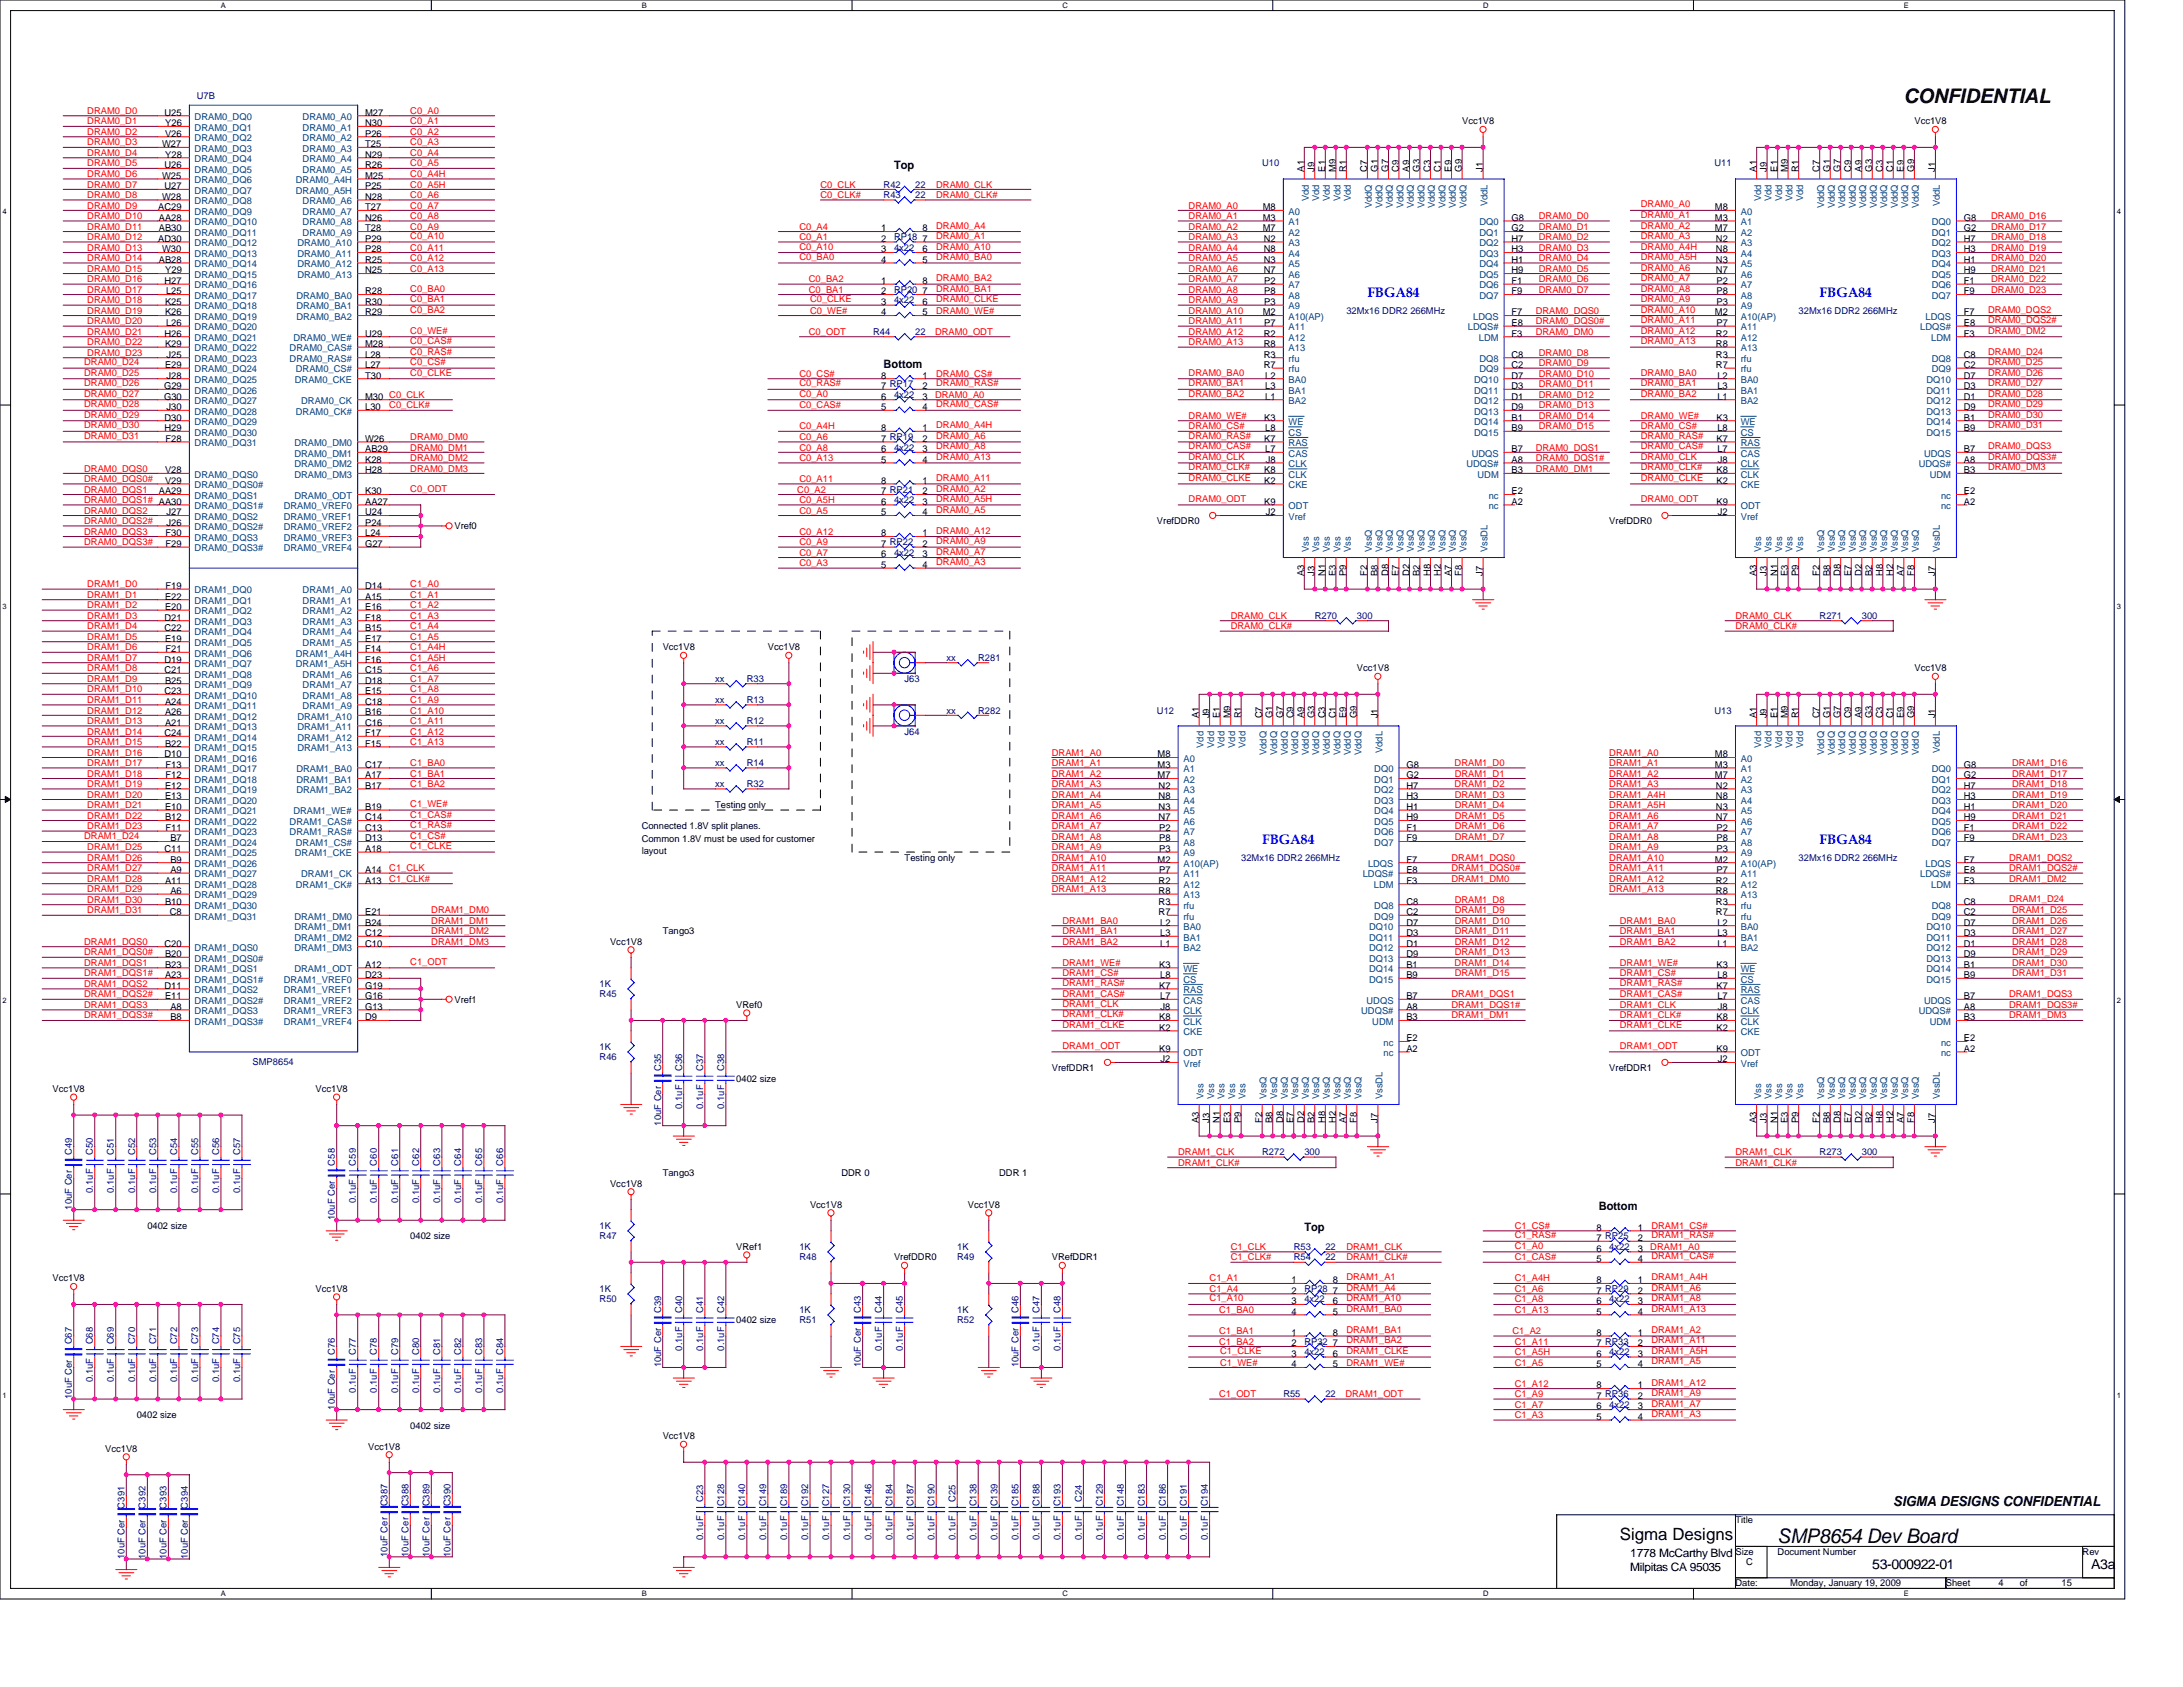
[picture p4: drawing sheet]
<svg xmlns="http://www.w3.org/2000/svg" width="279mm" height="216mm" viewBox="0 0 279 216" stroke-linecap="round" stroke-linejoin="round" font-family="sans-serif">
<defs><g id="words">
<g font-size="2.6">
<text x="243.7" y="13.1">CONFIDENTIAL</text>
<text x="227.5" y="197.5">SMP8654 Dev Board</text>
</g>
<text font-size="2.2" x="207.3" y="197.1">Sigma Designs</text>
<g font-size="1.8" fill="#00f">
<text x="175" y="38">FBGA84</text>
<text x="232.9" y="38">FBGA84</text>
<text x="161.5" y="108">FBGA84</text>
<text x="232.9" y="108">FBGA84</text>
</g>
<g font-size="1.8">
<text x="242.3" y="192.8">SIGMA DESIGNS CONFIDENTIAL</text>
<text x="239.6" y="200.8">53-000922-01</text>
<text x="267.6" y="200.8">A3a</text>
</g>
<g font-size="1.5">
<text x="114.4" y="21.6">Top</text>
<text x="113.1" y="47.2">Bottom</text>
<text x="204.6" y="154.9">Bottom</text>
<text x="166.9" y="157.5">Top</text>
<text x="208.7" y="199.2">1778 McCarthy Blvd</text>
<text x="208.7" y="201.1">Milpitas CA 95035</text>
</g>
<g font-size="1.2" fill="#f00">
<text x="11.2" y="14.6">DRAM0_D0</text>
<text x="11.2" y="15.9">DRAM0_D1</text>
<text x="11.2" y="17.3">DRAM0_D2</text>
<text x="52.5" y="17.3">C0_A2</text>
<text x="52.5" y="14.6">C0_A0</text>
<text x="52.5" y="15.9">C0_A1</text>
<text x="11.2" y="20">DRAM0_D4</text>
<text x="11.2" y="22.6">DRAM0_D6</text>
<text x="11.2" y="21.3">DRAM0_D5</text>
<text x="11.2" y="18.6">DRAM0_D3</text>
<text x="52.5" y="20">C0_A4</text>
<text x="52.5" y="18.6">C0_A3</text>
<text x="52.5" y="22.6">C0_A4H</text>
<text x="52.5" y="21.3">C0_A5</text>
<text x="11.2" y="24">DRAM0_D7</text>
<text x="11.2" y="29.4">DRAM0_D11</text>
<text x="11.2" y="25.3">DRAM0_D8</text>
<text x="11.2" y="28">DRAM0_D10</text>
<text x="11.2" y="26.7">DRAM0_D9</text>
<text x="52.5" y="25.3">C0_A6</text>
<text x="52.5" y="24">C0_A5H</text>
<text x="52.5" y="28">C0_A8</text>
<text x="52.5" y="29.4">C0_A9</text>
<text x="52.5" y="26.7">C0_A7</text>
<text x="102.3" y="29.4">C0_A4</text>
<text x="105" y="24">C0_CLK</text>
<text x="105" y="25.3">C0_CLK#</text>
<text x="119.8" y="24">DRAM0_CLK</text>
<text x="119.8" y="25.3">DRAM0_CLK#</text>
<text x="119.8" y="29.3">DRAM0_A4</text>
<text x="152.1" y="29.4">DRAM0_A2</text>
<text x="152.1" y="28">DRAM0_A1</text>
<text x="152.1" y="26.7">DRAM0_A0</text>
<text x="197" y="29.4">DRAM0_D1</text>
<text x="197" y="28">DRAM0_D0</text>
<text x="210" y="26.5">DRAM0_A0</text>
<text x="210" y="29.3">DRAM0_A2</text>
<text x="210" y="27.9">DRAM0_A1</text>
<text x="254.8" y="29.4">DRAM0_D17</text>
<text x="254.8" y="28">DRAM0_D16</text>
<text x="11.2" y="33.4">DRAM0_D14</text>
<text x="11.2" y="32.1">DRAM0_D13</text>
<text x="11.2" y="34.8">DRAM0_D15</text>
<text x="11.2" y="30.7">DRAM0_D12</text>
<text x="52.5" y="34.8">C0_A13</text>
<text x="52.5" y="33.4">C0_A12</text>
<text x="52.5" y="30.6">C0_A10</text>
<text x="52.5" y="32.1">C0_A11</text>
<text x="102.3" y="31.9">C0_A10</text>
<text x="102.3" y="30.7">C0_A1</text>
<text x="102.3" y="33.3">C0_BA0</text>
<text x="119.8" y="36">DRAM0_BA2</text>
<text x="119.8" y="33.3">DRAM0_BA0</text>
<text x="119.8" y="31.9">DRAM0_A10</text>
<text x="119.8" y="30.6">DRAM0_A1</text>
<text x="152.1" y="34.8">DRAM0_A6</text>
<text x="152.1" y="33.4">DRAM0_A5</text>
<text x="152.1" y="30.7">DRAM0_A3</text>
<text x="152.1" y="32.1">DRAM0_A4</text>
<text x="197" y="33.4">DRAM0_D4</text>
<text x="197" y="30.7">DRAM0_D2</text>
<text x="197" y="34.8">DRAM0_D5</text>
<text x="197" y="32.1">DRAM0_D3</text>
<text x="210" y="34.6">DRAM0_A6</text>
<text x="210" y="33.3">DRAM0_A5H</text>
<text x="210" y="30.6">DRAM0_A3</text>
<text x="210" y="31.9">DRAM0_A4H</text>
<text x="210" y="36">DRAM0_A7</text>
<text x="254.8" y="30.7">DRAM0_D18</text>
<text x="254.8" y="33.4">DRAM0_D20</text>
<text x="254.8" y="34.8">DRAM0_D21</text>
<text x="254.8" y="32.1">DRAM0_D19</text>
<text x="11.2" y="37.5">DRAM0_D17</text>
<text x="11.2" y="36.1">DRAM0_D16</text>
<text x="11.2" y="40.2">DRAM0_D19</text>
<text x="11.2" y="41.5">DRAM0_D20</text>
<text x="11.2" y="38.8">DRAM0_D18</text>
<text x="52.5" y="40">C0_BA2</text>
<text x="52.5" y="37.3">C0_BA0</text>
<text x="52.5" y="38.7">C0_BA1</text>
<text x="103.5" y="36.1">C0_BA2</text>
<text x="103.5" y="37.5">C0_BA1</text>
<text x="103.7" y="38.7">C0_CLKE</text>
<text x="103.7" y="40.2">C0_WE#</text>
<text x="119.8" y="38.7">DRAM0_CLKE</text>
<text x="119.8" y="37.3">DRAM0_BA1</text>
<text x="119.8" y="40.2">DRAM0_WE#</text>
<text x="152.1" y="36.1">DRAM0_A7</text>
<text x="152.1" y="40.2">DRAM0_A10</text>
<text x="152.1" y="37.5">DRAM0_A8</text>
<text x="152.1" y="38.8">DRAM0_A9</text>
<text x="152.1" y="41.5">DRAM0_A11</text>
<text x="196.6" y="41.5">DRAM0_DQS0#</text>
<text x="196.6" y="40.2">DRAM0_DQS0</text>
<text x="197" y="37.5">DRAM0_D7</text>
<text x="197" y="36.1">DRAM0_D6</text>
<text x="210" y="38.7">DRAM0_A9</text>
<text x="210" y="40">DRAM0_A10</text>
<text x="210" y="41.4">DRAM0_A11</text>
<text x="210" y="37.3">DRAM0_A8</text>
<text x="254.4" y="40">DRAM0_DQS2</text>
<text x="254.4" y="41.4">DRAM0_DQS2#</text>
<text x="254.8" y="37.5">DRAM0_D23</text>
<text x="254.8" y="36.1">DRAM0_D22</text>
<text x="10.8" y="46.7">DRAM0_D24</text>
<text x="11.2" y="42.8">DRAM0_D21</text>
<text x="11.2" y="45.5">DRAM0_D23</text>
<text x="11.2" y="44.2">DRAM0_D22</text>
<text x="52.5" y="45.4">C0_RAS#</text>
<text x="52.5" y="44">C0_CAS#</text>
<text x="52.5" y="42.7">C0_WE#</text>
<text x="52.5" y="46.7">C0_CS#</text>
<text x="103.5" y="42.8">C0_ODT</text>
<text x="119.7" y="42.8">DRAM0_ODT</text>
<text x="152.1" y="42.8">DRAM0_A12</text>
<text x="152.1" y="44.2">DRAM0_A13</text>
<text x="196.6" y="42.8">DRAM0_DM0</text>
<text x="197" y="46.9">DRAM0_D9</text>
<text x="197" y="45.5">DRAM0_D8</text>
<text x="210" y="42.7">DRAM0_A12</text>
<text x="210" y="44">DRAM0_A13</text>
<text x="254.4" y="46.7">DRAM0_D25</text>
<text x="254.4" y="42.7">DRAM0_DM2</text>
<text x="254.4" y="45.4">DRAM0_D24</text>
<text x="10.8" y="50.8">DRAM0_D27</text>
<text x="10.8" y="49.4">DRAM0_D26</text>
<text x="10.8" y="48.1">DRAM0_D25</text>
<text x="10.8" y="53.5">DRAM0_D29</text>
<text x="10.8" y="52.1">DRAM0_D28</text>
<text x="49.8" y="52.3">C0_CLK#</text>
<text x="52.5" y="48.1">C0_CLKE</text>
<text x="102.3" y="50.8">C0_A0</text>
<text x="102.3" y="48.2">C0_CS#</text>
<text x="102.3" y="49.4">C0_RAS#</text>
<text x="102.3" y="52.3">C0_CAS#</text>
<text x="119.7" y="50.9">DRAM0_A0</text>
<text x="119.8" y="48.2">DRAM0_CS#</text>
<text x="119.8" y="52.1">DRAM0_CAS#</text>
<text x="119.8" y="49.4">DRAM0_RAS#</text>
<text x="152.1" y="49.4">DRAM0_BA1</text>
<text x="152.1" y="53.6">DRAM0_WE#</text>
<text x="152.1" y="50.8">DRAM0_BA2</text>
<text x="152.1" y="48.1">DRAM0_BA0</text>
<text x="197" y="48.2">DRAM0_D10</text>
<text x="197" y="50.9">DRAM0_D12</text>
<text x="197" y="49.6">DRAM0_D11</text>
<text x="197" y="53.6">DRAM0_D14</text>
<text x="197" y="52.3">DRAM0_D13</text>
<text x="210" y="48.1">DRAM0_BA0</text>
<text x="210" y="53.6">DRAM0_WE#</text>
<text x="210" y="50.8">DRAM0_BA2</text>
<text x="210" y="49.4">DRAM0_BA1</text>
<text x="254.4" y="48.1">DRAM0_D26</text>
<text x="254.4" y="49.4">DRAM0_D27</text>
<text x="254.4" y="52.1">DRAM0_D29</text>
<text x="254.4" y="50.8">DRAM0_D28</text>
<text x="254.4" y="53.5">DRAM0_D30</text>
<text x="10.8" y="54.8">DRAM0_D30</text>
<text x="10.8" y="56.2">DRAM0_D31</text>
<text x="52.5" y="57.7">DRAM0_DM1</text>
<text x="52.5" y="59">DRAM0_DM2</text>
<text x="52.5" y="56.3">DRAM0_DM0</text>
<text x="102.3" y="57.7">C0_A8</text>
<text x="102.3" y="59">C0_A13</text>
<text x="102.3" y="54.9">C0_A4H</text>
<text x="102.3" y="56.3">C0_A6</text>
<text x="119.8" y="56.2">DRAM0_A6</text>
<text x="119.8" y="58.9">DRAM0_A13</text>
<text x="119.8" y="54.8">DRAM0_A4H</text>
<text x="119.8" y="57.5">DRAM0_A8</text>
<text x="152.1" y="58.9">DRAM0_CLK</text>
<text x="152.1" y="56.2">DRAM0_RAS#</text>
<text x="152.1" y="54.9">DRAM0_CS#</text>
<text x="152.1" y="57.5">DRAM0_CAS#</text>
<text x="196.6" y="57.7">DRAM0_DQS1</text>
<text x="196.6" y="59">DRAM0_DQS1#</text>
<text x="197" y="54.9">DRAM0_D15</text>
<text x="210" y="57.5">DRAM0_CAS#</text>
<text x="210" y="56.2">DRAM0_RAS#</text>
<text x="210" y="58.9">DRAM0_CLK</text>
<text x="210" y="54.9">DRAM0_CS#</text>
<text x="254.4" y="54.8">DRAM0_D31</text>
<text x="254.4" y="58.9">DRAM0_DQS3#</text>
<text x="254.4" y="57.5">DRAM0_DQS3</text>
<text x="10.8" y="64.4">DRAM0_DQS1# AA30</text>
<text x="10.8" y="63">DRAM0_DQS1</text>
<text x="10.8" y="60.3">DRAM0_DQS0</text>
<text x="10.8" y="61.7">DRAM0_DQS0#</text>
<text x="10.8" y="65.7">DRAM0_DQS2</text>
<text x="52.5" y="60.3">DRAM0_DM3</text>
<text x="52.5" y="62.9">C0_ODT</text>
<text x="102" y="63">C0_A2</text>
<text x="102.3" y="65.7">C0_A5</text>
<text x="102.3" y="61.7">C0_A11</text>
<text x="102.3" y="64.4">C0_A5H</text>
<text x="119.8" y="65.6">DRAM0_A5</text>
<text x="119.8" y="62.9">DRAM0_A2</text>
<text x="119.8" y="64.2">DRAM0_A5H</text>
<text x="119.8" y="61.6">DRAM0_A11</text>
<text x="152.1" y="60.2">DRAM0_CLK#</text>
<text x="152.1" y="61.6">DRAM0_CLKE</text>
<text x="152.1" y="64.2">DRAM0_ODT</text>
<text x="196.6" y="60.3">DRAM0_DM1</text>
<text x="210" y="64.2">DRAM0_ODT</text>
<text x="210" y="61.6">DRAM0_CLKE</text>
<text x="210" y="60.2">DRAM0_CLK#</text>
<text x="254.4" y="60.2">DRAM0_DM3</text>
<text x="10.8" y="68.4">DRAM0_DQS3</text>
<text x="10.8" y="69.8">DRAM0_DQS3#</text>
<text x="10.8" y="67.1">DRAM0_DQS2#</text>
<text x="102.3" y="71.1">C0_A7</text>
<text x="102.3" y="68.4">C0_A12</text>
<text x="102.3" y="69.8">C0_A9</text>
<text x="119.8" y="71">DRAM0_A7</text>
<text x="119.8" y="69.6">DRAM0_A9</text>
<text x="119.8" y="68.3">DRAM0_A12</text>
<text x="11.2" y="77.9">DRAM1_D2</text>
<text x="11.2" y="76.5">DRAM1_D1</text>
<text x="11.2" y="75.1">DRAM1_D0</text>
<text x="52.5" y="76.5">C1_A1</text>
<text x="52.5" y="75.1">C1_A0</text>
<text x="52.5" y="77.9">C1_A2</text>
<text x="102.3" y="72.5">C0_A3</text>
<text x="119.8" y="72.3">DRAM0_A3</text>
<text x="11.2" y="83.2">DRAM1_D6</text>
<text x="11.2" y="80.5">DRAM1_D4</text>
<text x="11.2" y="81.9">DRAM1_D5</text>
<text x="11.2" y="79.2">DRAM1_D3</text>
<text x="52.5" y="79.2">C1_A3</text>
<text x="52.5" y="83.2">C1_A4H</text>
<text x="52.5" y="81.9">C1_A5</text>
<text x="52.5" y="80.5">C1_A4</text>
<text x="157.5" y="79.2">DRAM0_CLK</text>
<text x="157.5" y="80.5">DRAM0_CLK#</text>
<text x="222.1" y="79.2">DRAM0_CLK</text>
<text x="222.1" y="80.5">DRAM0_CLK#</text>
<text x="11.2" y="87.3">DRAM1_D9</text>
<text x="11.2" y="90">DRAM1_D11</text>
<text x="11.2" y="85.9">DRAM1_D8</text>
<text x="11.2" y="88.6">DRAM1_D10</text>
<text x="11.2" y="84.6">DRAM1_D7</text>
<text x="52.5" y="84.6">C1_A5H</text>
<text x="52.5" y="88.6">C1_A8</text>
<text x="52.5" y="90">C1_A9</text>
<text x="52.5" y="85.9">C1_A6</text>
<text x="52.5" y="87.3">C1_A7</text>
<text x="11.2" y="95.3">DRAM1_D15</text>
<text x="11.2" y="94">DRAM1_D14</text>
<text x="11.2" y="91.3">DRAM1_D12</text>
<text x="11.2" y="92.6">DRAM1_D13</text>
<text x="52.5" y="92.6">C1_A11</text>
<text x="52.5" y="94">C1_A12</text>
<text x="52.5" y="95.3">C1_A13</text>
<text x="52.5" y="91.3">C1_A10</text>
<text x="11.2" y="99.4">DRAM1_D18</text>
<text x="11.2" y="96.7">DRAM1_D16</text>
<text x="11.2" y="98">DRAM1_D17</text>
<text x="11.2" y="100.7">DRAM1_D19</text>
<text x="52.5" y="99.4">C1_BA1</text>
<text x="52.5" y="98">C1_BA0</text>
<text x="52.5" y="100.7">C1_BA2</text>
<text x="134.6" y="100.7">DRAM1_A3</text>
<text x="134.6" y="98">DRAM1_A1</text>
<text x="134.6" y="96.7">DRAM1_A0</text>
<text x="134.6" y="99.4">DRAM1_A2</text>
<text x="186.2" y="100.7">DRAM1_D2</text>
<text x="186.2" y="98">DRAM1_D0</text>
<text x="186.2" y="99.4">DRAM1_D1</text>
<text x="206" y="99.4">DRAM1_A2</text>
<text x="206" y="100.7">DRAM1_A3</text>
<text x="206" y="96.7">DRAM1_A0</text>
<text x="206" y="98">DRAM1_A1</text>
<text x="257.5" y="98">DRAM1_D16</text>
<text x="257.5" y="100.7">DRAM1_D18</text>
<text x="257.5" y="99.4">DRAM1_D17</text>
<text x="10.8" y="107.3">DRAM1_D24</text>
<text x="11.2" y="106.1">DRAM1_D23</text>
<text x="11.2" y="103.4">DRAM1_D21</text>
<text x="11.2" y="102.1">DRAM1_D20</text>
<text x="11.2" y="104.8">DRAM1_D22</text>
<text x="52.5" y="107.3">C1_CS#</text>
<text x="52.5" y="104.6">C1_CAS#</text>
<text x="52.5" y="103.3">C1_WE#</text>
<text x="52.5" y="106">C1_RAS#</text>
<text x="134.6" y="103.4">DRAM1_A5</text>
<text x="134.6" y="106.1">DRAM1_A7</text>
<text x="134.6" y="104.8">DRAM1_A6</text>
<text x="134.6" y="102.1">DRAM1_A4</text>
<text x="134.6" y="107.5">DRAM1_A8</text>
<text x="186.2" y="104.8">DRAM1_D5</text>
<text x="186.2" y="103.4">DRAM1_D4</text>
<text x="186.2" y="106.1">DRAM1_D6</text>
<text x="186.2" y="107.5">DRAM1_D7</text>
<text x="186.2" y="102.1">DRAM1_D3</text>
<text x="206" y="103.4">DRAM1_A5H</text>
<text x="206" y="102.1">DRAM1_A4H</text>
<text x="206" y="107.5">DRAM1_A8</text>
<text x="206" y="104.8">DRAM1_A6</text>
<text x="206" y="106.1">DRAM1_A7</text>
<text x="257.5" y="107.5">DRAM1_D23</text>
<text x="257.5" y="106.1">DRAM1_D22</text>
<text x="257.5" y="103.4">DRAM1_D20</text>
<text x="257.5" y="104.8">DRAM1_D21</text>
<text x="257.5" y="102.1">DRAM1_D19</text>
<text x="11.2" y="111.5">DRAM1_D27</text>
<text x="11.2" y="112.8">DRAM1_D28</text>
<text x="11.2" y="110.2">DRAM1_D26</text>
<text x="11.2" y="108.8">DRAM1_D25</text>
<text x="49.8" y="111.5">C1_CLK</text>
<text x="49.8" y="112.8">C1_CLK#</text>
<text x="52.5" y="108.7">C1_CLKE</text>
<text x="134.6" y="111.5">DRAM1_A11</text>
<text x="134.6" y="110.2">DRAM1_A10</text>
<text x="134.6" y="112.8">DRAM1_A12</text>
<text x="134.6" y="108.8">DRAM1_A9</text>
<text x="185.8" y="111.5">DRAM1_DQS0#</text>
<text x="185.8" y="110.2">DRAM1_DQS0</text>
<text x="185.8" y="112.8">DRAM1_DM0</text>
<text x="206" y="110.2">DRAM1_A10</text>
<text x="206" y="112.8">DRAM1_A12</text>
<text x="206" y="108.8">DRAM1_A9</text>
<text x="206" y="111.5">DRAM1_A11</text>
<text x="257.1" y="111.5">DRAM1_DQS2#</text>
<text x="257.1" y="110.2">DRAM1_DQS2</text>
<text x="257.1" y="112.8">DRAM1_DM2</text>
<text x="11.2" y="115.5">DRAM1_D30</text>
<text x="11.2" y="114.2">DRAM1_D29</text>
<text x="11.2" y="116.9">DRAM1_D31</text>
<text x="55.2" y="116.9">DRAM1_DM0</text>
<text x="55.2" y="119.6">DRAM1_DM2</text>
<text x="55.2" y="118.2">DRAM1_DM1</text>
<text x="134.6" y="114.2">DRAM1_A13</text>
<text x="136" y="118.2">DRAM1_BA0</text>
<text x="136" y="119.6">DRAM1_BA1</text>
<text x="186.2" y="119.6">DRAM1_D11</text>
<text x="186.2" y="115.5">DRAM1_D8</text>
<text x="186.2" y="116.9">DRAM1_D9</text>
<text x="186.2" y="118.2">DRAM1_D10</text>
<text x="206" y="114.2">DRAM1_A13</text>
<text x="207.3" y="118.2">DRAM1_BA0</text>
<text x="207.3" y="119.6">DRAM1_BA1</text>
<text x="257.1" y="115.4">DRAM1_D24</text>
<text x="257.5" y="116.9">DRAM1_D25</text>
<text x="257.5" y="118.2">DRAM1_D26</text>
<text x="257.5" y="119.6">DRAM1_D27</text>
<text x="10.8" y="120.9">DRAM1_DQS0</text>
<text x="10.8" y="122.3">DRAM1_DQS0#</text>
<text x="10.8" y="123.6">DRAM1_DQS1</text>
<text x="10.8" y="125">DRAM1_DQS1#</text>
<text x="52.5" y="123.5">C1_ODT</text>
<text x="55.2" y="120.9">DRAM1_DM3</text>
<text x="136" y="123.6">DRAM1_WE#</text>
<text x="136" y="120.9">DRAM1_BA2</text>
<text x="136" y="125">DRAM1_CS#</text>
<text x="186.2" y="123.6">DRAM1_D14</text>
<text x="186.2" y="120.9">DRAM1_D12</text>
<text x="186.2" y="125">DRAM1_D15</text>
<text x="186.2" y="122.3">DRAM1_D13</text>
<text x="207.3" y="120.9">DRAM1_BA2</text>
<text x="207.3" y="123.6">DRAM1_WE#</text>
<text x="207.3" y="125">DRAM1_CS#</text>
<text x="257.5" y="122.3">DRAM1_D29</text>
<text x="257.5" y="125">DRAM1_D31</text>
<text x="257.5" y="120.9">DRAM1_D28</text>
<text x="257.5" y="123.6">DRAM1_D30</text>
<text x="10.8" y="130.3">DRAM1_DQS3#</text>
<text x="10.8" y="127.7">DRAM1_DQS2#</text>
<text x="10.8" y="126.3">DRAM1_DQS2</text>
<text x="10.8" y="129">DRAM1_DQS3</text>
<text x="136" y="128.9">DRAM1_CLK</text>
<text x="136" y="131.6">DRAM1_CLKE</text>
<text x="136" y="127.7">DRAM1_CAS#</text>
<text x="136" y="130.2">DRAM1_CLK#</text>
<text x="136" y="126.2">DRAM1_RAS#</text>
<text x="185.8" y="130.3">DRAM1_DM1</text>
<text x="185.8" y="129">DRAM1_DQS1#</text>
<text x="185.8" y="127.7">DRAM1_DQS1</text>
<text x="207.3" y="126.2">DRAM1_RAS#</text>
<text x="207.3" y="130.3">DRAM1_CLK#</text>
<text x="207.3" y="129">DRAM1_CLK</text>
<text x="207.3" y="127.7">DRAM1_CAS#</text>
<text x="207.3" y="131.6">DRAM1_CLKE</text>
<text x="257.1" y="129">DRAM1_DQS3#</text>
<text x="257.1" y="127.7">DRAM1_DQS3</text>
<text x="257.1" y="130.3">DRAM1_DM3</text>
<text x="136" y="134.2">DRAM1_ODT</text>
<text x="207.3" y="134.2">DRAM1_ODT</text>
<text x="150.8" y="149.2">DRAM1_CLK#</text>
<text x="150.8" y="147.8">DRAM1_CLK</text>
<text x="222.1" y="147.8">DRAM1_CLK</text>
<text x="222.1" y="149.2">DRAM1_CLK#</text>
<text x="157.5" y="161.3">C1_CLK#</text>
<text x="157.5" y="160">C1_CLK</text>
<text x="172.3" y="161.3">DRAM1_CLK#</text>
<text x="172.3" y="160">DRAM1_CLK</text>
<text x="193.9" y="157.3">C1_CS#</text>
<text x="193.9" y="161.3">C1_CAS#</text>
<text x="193.9" y="158.5">C1_RAS#</text>
<text x="193.9" y="159.8">C1_A0</text>
<text x="211.2" y="160">DRAM1_A0</text>
<text x="211.4" y="157.3">DRAM1_CS#</text>
<text x="211.4" y="161.2">DRAM1_CAS#</text>
<text x="211.4" y="158.5">DRAM1_RAS#</text>
<text x="154.8" y="165.4">C1_A4</text>
<text x="154.8" y="164">C1_A1</text>
<text x="154.8" y="166.6">C1_A10</text>
<text x="172.3" y="166.6">DRAM1_A10</text>
<text x="172.3" y="165.2">DRAM1_A4</text>
<text x="172.3" y="167.9">DRAM1_BA0</text>
<text x="172.3" y="163.9">DRAM1_A1</text>
<text x="193.9" y="164">C1_A4H</text>
<text x="193.9" y="165.4">C1_A6</text>
<text x="193.9" y="166.7">C1_A8</text>
<text x="211.4" y="167.9">DRAM1_A13</text>
<text x="211.4" y="163.9">DRAM1_A4H</text>
<text x="211.4" y="166.6">DRAM1_A8</text>
<text x="211.4" y="165.2">DRAM1_A6</text>
<text x="156" y="170.7">C1_BA1</text>
<text x="156" y="168">C1_BA0</text>
<text x="156" y="172.1">C1_BA2</text>
<text x="156.2" y="173.3">C1_CLKE</text>
<text x="172.3" y="170.6">DRAM1_BA1</text>
<text x="172.3" y="171.9">DRAM1_BA2</text>
<text x="172.3" y="173.3">DRAM1_CLKE</text>
<text x="193.6" y="170.7">C1_A2</text>
<text x="193.9" y="172.1">C1_A11</text>
<text x="193.9" y="173.4">C1_A5H</text>
<text x="193.9" y="168">C1_A13</text>
<text x="211.4" y="173.3">DRAM1_A5H</text>
<text x="211.4" y="170.6">DRAM1_A2</text>
<text x="211.4" y="171.9">DRAM1_A11</text>
<text x="156" y="178.8">C1_ODT</text>
<text x="156.2" y="174.8">C1_WE#</text>
<text x="172.2" y="178.8">DRAM1_ODT</text>
<text x="172.3" y="174.8">DRAM1_WE#</text>
<text x="193.9" y="174.8">C1_A5</text>
<text x="193.9" y="177.5">C1_A12</text>
<text x="193.9" y="178.8">C1_A9</text>
<text x="211.4" y="174.6">DRAM1_A5</text>
<text x="211.4" y="178.7">DRAM1_A9</text>
<text x="211.4" y="177.3">DRAM1_A12</text>
<text x="193.9" y="180.1">C1_A7</text>
<text x="193.9" y="181.5">C1_A3</text>
<text x="211.4" y="180">DRAM1_A7</text>
<text x="211.4" y="181.4">DRAM1_A3</text>
</g>
<g font-size="1.2">
<text x="21.1" y="14.8">U25</text>
<text x="21.1" y="17.5">V26</text>
<text x="21.1" y="16.2">Y26</text>
<text x="46.7" y="14.8">M27</text>
<text x="46.7" y="16.2">N30</text>
<text x="46.7" y="17.5">P26</text>
<text x="187.1" y="15.9">Vcc1V8</text>
<text x="245" y="15.9">Vcc1V8</text>
<text x="20.7" y="18.8">W27</text>
<text x="20.7" y="22.9">W25</text>
<text x="21.1" y="21.5">U26</text>
<text x="21.1" y="20.2">Y28</text>
<text x="46.7" y="18.8">T25</text>
<text x="46.7" y="20.2">N29</text>
<text x="46.7" y="21.5">R26</text>
<text x="46.7" y="22.9">M25</text>
<text x="166.9" y="21.9" transform="rotate(-90 166.9 21.9)">A1</text>
<text x="168.3" y="21.9" transform="rotate(-90 168.3 21.9)">J9</text>
<text x="169.6" y="21.9" transform="rotate(-90 169.6 21.9)">E1</text>
<text x="171" y="21.9" transform="rotate(-90 171 21.9)">M9</text>
<text x="172.3" y="21.9" transform="rotate(-90 172.3 21.9)">R1</text>
<text x="175" y="21.9" transform="rotate(-90 175 21.9)">C7</text>
<text x="176.3" y="21.9" transform="rotate(-90 176.3 21.9)">G1</text>
<text x="177.7" y="21.9" transform="rotate(-90 177.7 21.9)">G7</text>
<text x="179" y="21.9" transform="rotate(-90 179 21.9)">C9</text>
<text x="180.4" y="21.9" transform="rotate(-90 180.4 21.9)">A9</text>
<text x="181.7" y="21.9" transform="rotate(-90 181.7 21.9)">G3</text>
<text x="183.1" y="21.9" transform="rotate(-90 183.1 21.9)">C3</text>
<text x="184.4" y="21.9" transform="rotate(-90 184.4 21.9)">C1</text>
<text x="185.8" y="21.9" transform="rotate(-90 185.8 21.9)">E9</text>
<text x="187.1" y="21.9" transform="rotate(-90 187.1 21.9)">G9</text>
<text x="189.8" y="21.9" transform="rotate(-90 189.8 21.9)">J1</text>
<text x="224.8" y="21.9" transform="rotate(-90 224.8 21.9)">A1</text>
<text x="226.1" y="21.9" transform="rotate(-90 226.1 21.9)">J9</text>
<text x="227.5" y="21.9" transform="rotate(-90 227.5 21.9)">E1</text>
<text x="228.8" y="21.9" transform="rotate(-90 228.8 21.9)">M9</text>
<text x="230.2" y="21.9" transform="rotate(-90 230.2 21.9)">R1</text>
<text x="232.9" y="21.9" transform="rotate(-90 232.9 21.9)">C7</text>
<text x="234.2" y="21.9" transform="rotate(-90 234.2 21.9)">G1</text>
<text x="235.6" y="21.9" transform="rotate(-90 235.6 21.9)">G7</text>
<text x="236.9" y="21.9" transform="rotate(-90 236.9 21.9)">C9</text>
<text x="238.3" y="21.9" transform="rotate(-90 238.3 21.9)">A9</text>
<text x="239.6" y="21.9" transform="rotate(-90 239.6 21.9)">G3</text>
<text x="241" y="21.9" transform="rotate(-90 241 21.9)">C3</text>
<text x="242.3" y="21.9" transform="rotate(-90 242.3 21.9)">C1</text>
<text x="243.6" y="21.9" transform="rotate(-90 243.6 21.9)">E9</text>
<text x="245" y="21.9" transform="rotate(-90 245 21.9)">G9</text>
<text x="247.7" y="21.9" transform="rotate(-90 247.7 21.9)">J1</text>
<text x="20.3" y="26.9">AC29</text>
<text x="20.3" y="28.3">AA28</text>
<text x="20.3" y="29.6">AB30</text>
<text x="20.7" y="25.6">W28</text>
<text x="21.1" y="24.2">U27</text>
<text x="46.7" y="24.2">P25</text>
<text x="46.7" y="25.6">N28</text>
<text x="46.7" y="26.9">T27</text>
<text x="46.7" y="28.3">N26</text>
<text x="46.7" y="29.6">T28</text>
<text x="112.8" y="29.6">1</text>
<text x="118.1" y="29.6">8</text>
<text x="161.6" y="28.3">M3</text>
<text x="161.6" y="29.6">M7</text>
<text x="161.6" y="26.9">M8</text>
<text x="193.5" y="29.6">G2</text>
<text x="193.5" y="28.3">G8</text>
<text x="219.5" y="28.3">M3</text>
<text x="219.5" y="29.6">M7</text>
<text x="219.5" y="26.9">M8</text>
<text x="251.4" y="29.6">G2</text>
<text x="251.4" y="28.3">G8</text>
<text x="20.3" y="30.9">AD30</text>
<text x="20.3" y="33.6">AB28</text>
<text x="20.7" y="32.3">W30</text>
<text x="21.1" y="35">Y29</text>
<text x="46.7" y="30.9">P29</text>
<text x="46.7" y="32.3">P28</text>
<text x="46.7" y="33.6">R25</text>
<text x="46.7" y="35">N25</text>
<text x="112.8" y="30.9">2</text>
<text x="112.8" y="32.3">3</text>
<text x="112.8" y="33.6">4</text>
<text x="118.1" y="33.6">5</text>
<text x="118.1" y="32.3">6</text>
<text x="118.1" y="30.9">7</text>
<text x="161.8" y="30.9">N2</text>
<text x="161.8" y="33.6">N3</text>
<text x="161.8" y="35">N7</text>
<text x="161.8" y="32.3">N8</text>
<text x="193.5" y="33.6">H1</text>
<text x="193.5" y="32.3">H3</text>
<text x="193.5" y="30.9">H7</text>
<text x="193.5" y="35">H9</text>
<text x="219.6" y="30.9">N2</text>
<text x="219.6" y="33.6">N3</text>
<text x="219.6" y="35">N7</text>
<text x="219.6" y="32.3">N8</text>
<text x="251.4" y="33.6">H1</text>
<text x="251.4" y="32.3">H3</text>
<text x="251.4" y="30.9">H7</text>
<text x="251.4" y="35">H9</text>
<text x="21.1" y="36.3">H27</text>
<text x="21.1" y="39">K25</text>
<text x="21.1" y="40.4">K26</text>
<text x="21.3" y="37.7">L25</text>
<text x="21.3" y="41.7">L26</text>
<text x="46.7" y="37.7">R28</text>
<text x="46.7" y="39">R30</text>
<text x="46.7" y="40.4">R29</text>
<text x="112.8" y="36.3">1</text>
<text x="112.8" y="37.7">2</text>
<text x="112.8" y="39">3</text>
<text x="112.8" y="40.4">4</text>
<text x="118.1" y="40.4">5</text>
<text x="118.1" y="39">6</text>
<text x="118.1" y="37.7">7</text>
<text x="118.1" y="36.3">8</text>
<text x="161.6" y="40.4">M2</text>
<text x="161.8" y="36.3">P2</text>
<text x="161.8" y="39">P3</text>
<text x="161.8" y="41.7">P7</text>
<text x="161.8" y="37.7">P8</text>
<text x="193.5" y="41.7">E8</text>
<text x="193.5" y="36.3">F1</text>
<text x="193.5" y="40.4">F7</text>
<text x="193.5" y="37.7">F9</text>
<text x="219.5" y="40.4">M2</text>
<text x="219.7" y="36.3">P2</text>
<text x="219.7" y="39">P3</text>
<text x="219.7" y="41.7">P7</text>
<text x="219.7" y="37.7">P8</text>
<text x="251.4" y="41.7">E8</text>
<text x="251.4" y="36.3">F1</text>
<text x="251.4" y="40.4">F7</text>
<text x="251.4" y="37.7">F9</text>
<text x="21.1" y="43.1">H26</text>
<text x="21.1" y="44.4">K29</text>
<text x="21.1" y="47.1">E29</text>
<text x="21.3" y="45.8">J25</text>
<text x="46.7" y="43.1">U29</text>
<text x="46.7" y="44.4">M28</text>
<text x="46.7" y="45.8">L28</text>
<text x="46.7" y="47.1">L27</text>
<text x="161.8" y="43.1">R2</text>
<text x="161.8" y="45.8">R3</text>
<text x="161.8" y="47.1">R7</text>
<text x="161.8" y="44.4">R8</text>
<text x="193.5" y="47.1">C2</text>
<text x="193.5" y="45.8">C8</text>
<text x="193.5" y="43.1">F3</text>
<text x="219.6" y="43.1">R2</text>
<text x="219.6" y="45.8">R3</text>
<text x="219.6" y="47.1">R7</text>
<text x="219.6" y="44.4">R8</text>
<text x="251.4" y="47.1">C2</text>
<text x="251.4" y="45.8">C8</text>
<text x="251.4" y="43.1">F3</text>
<text x="21" y="49.8">G29</text>
<text x="21" y="51.1">G30</text>
<text x="21.1" y="53.8">D30</text>
<text x="21.3" y="48.5">J28</text>
<text x="21.3" y="52.5">J30</text>
<text x="46.7" y="48.5">T30</text>
<text x="46.7" y="51.1">M30 C0_CLK</text>
<text x="46.7" y="52.5">L30</text>
<text x="112.8" y="52.5">5</text>
<text x="112.8" y="51.1">6</text>
<text x="112.8" y="49.8">7 RP17</text>
<text x="112.8" y="48.5">8</text>
<text x="118.1" y="48.5">1</text>
<text x="118.1" y="49.8">2</text>
<text x="118.1" y="51.1">3</text>
<text x="118.1" y="52.5">4</text>
<text x="161.8" y="53.8">K3</text>
<text x="161.9" y="51.1">L1</text>
<text x="161.9" y="48.5">L2</text>
<text x="161.9" y="49.8">L3</text>
<text x="193.5" y="53.8">B1</text>
<text x="193.5" y="51.1">D1</text>
<text x="193.5" y="49.8">D3</text>
<text x="193.5" y="48.5">D7</text>
<text x="193.5" y="52.5">D9</text>
<text x="219.7" y="53.8">K3</text>
<text x="219.8" y="51.1">L1</text>
<text x="219.8" y="48.5">L2</text>
<text x="219.8" y="49.8">L3</text>
<text x="251.4" y="53.8">B1</text>
<text x="251.4" y="51.1">D1</text>
<text x="251.4" y="49.8">D3</text>
<text x="251.4" y="48.5">D7</text>
<text x="251.4" y="52.5">D9</text>
<text x="21.1" y="55.2">H29</text>
<text x="21.2" y="56.5">F28</text>
<text x="46.7" y="56.5">W26</text>
<text x="46.7" y="57.9">AB29</text>
<text x="46.7" y="59.2">K28</text>
<text x="112.8" y="59.2">5</text>
<text x="112.8" y="57.9">6</text>
<text x="112.8" y="56.5">7 RP19</text>
<text x="112.8" y="55.2">8</text>
<text x="118.1" y="55.2">1</text>
<text x="118.1" y="56.5">2</text>
<text x="118.1" y="57.9">3</text>
<text x="118.1" y="59.2">4</text>
<text x="161.8" y="56.5">K7</text>
<text x="161.9" y="57.9">L7</text>
<text x="161.9" y="55.2">L8</text>
<text x="162" y="59.2">J8</text>
<text x="193.5" y="59.2">A8</text>
<text x="193.5" y="57.9">B7</text>
<text x="193.5" y="55.2">B9</text>
<text x="219.7" y="56.5">K7</text>
<text x="219.8" y="57.9">L7</text>
<text x="219.8" y="55.2">L8</text>
<text x="219.9" y="59.2">J8</text>
<text x="251.4" y="59.2">A8</text>
<text x="251.4" y="57.9">B7</text>
<text x="251.4" y="55.2">B9</text>
<text x="20.3" y="63.3">AA29</text>
<text x="21.1" y="60.6">V28</text>
<text x="21.1" y="61.9">V29</text>
<text x="21.3" y="66">J27</text>
<text x="46.7" y="60.6">H28</text>
<text x="46.7" y="63.3">K30</text>
<text x="46.7" y="64.6">AA27</text>
<text x="46.7" y="66">U24</text>
<text x="112.8" y="66">5</text>
<text x="112.8" y="64.6">6</text>
<text x="112.8" y="63.3">7 RP21</text>
<text x="112.8" y="61.9">8</text>
<text x="118.1" y="61.9">1</text>
<text x="118.1" y="63.3">2</text>
<text x="118.1" y="64.6">3</text>
<text x="118.1" y="66">4</text>
<text x="161.8" y="61.9">K2</text>
<text x="161.8" y="60.6">K8</text>
<text x="161.8" y="64.6">K9</text>
<text x="162" y="66">J2</text>
<text x="193.5" y="64.6">A2</text>
<text x="193.5" y="60.6">B3</text>
<text x="193.5" y="63.3">E2</text>
<text x="219.7" y="61.9">K2</text>
<text x="219.7" y="60.6">K8</text>
<text x="219.7" y="64.6">K9</text>
<text x="219.9" y="66">J2</text>
<text x="251.4" y="64.6">A2</text>
<text x="251.4" y="60.6">B3</text>
<text x="251.4" y="63.3">E2</text>
<text x="21.2" y="68.6">F30</text>
<text x="21.2" y="70">F29</text>
<text x="21.3" y="67.3">J26</text>
<text x="46.7" y="67.3">P24</text>
<text x="46.7" y="68.6">L24</text>
<text x="46.7" y="70">G27</text>
<text x="58.2" y="67.8">Vref0</text>
<text x="112.8" y="71.3">6</text>
<text x="112.8" y="70">7 RP22</text>
<text x="112.8" y="68.6">8</text>
<text x="118.1" y="68.6">1</text>
<text x="118.1" y="70">2</text>
<text x="118.1" y="71.3">3</text>
<text x="148.1" y="67.1">VrefDDR0</text>
<text x="206" y="67.1">VrefDDR0</text>
<text x="21.1" y="76.7">E22</text>
<text x="21.2" y="75.4">F19</text>
<text x="46.7" y="75.4">D14</text>
<text x="46.7" y="76.7">A15</text>
<text x="112.8" y="72.7">5</text>
<text x="118.1" y="72.7">4</text>
<text x="166.9" y="73.7" transform="rotate(-90 166.9 73.7)">A3</text>
<text x="168.3" y="73.7" transform="rotate(-90 168.3 73.7)">J3</text>
<text x="169.6" y="73.7" transform="rotate(-90 169.6 73.7)">N1</text>
<text x="171" y="73.7" transform="rotate(-90 171 73.7)">E3</text>
<text x="172.3" y="73.7" transform="rotate(-90 172.3 73.7)">P9</text>
<text x="175" y="73.7" transform="rotate(-90 175 73.7)">F2</text>
<text x="176.3" y="73.7" transform="rotate(-90 176.3 73.7)">B8</text>
<text x="177.7" y="73.7" transform="rotate(-90 177.7 73.7)">D8</text>
<text x="179" y="73.7" transform="rotate(-90 179 73.7)">E7</text>
<text x="180.4" y="73.7" transform="rotate(-90 180.4 73.7)">D2</text>
<text x="181.7" y="73.7" transform="rotate(-90 181.7 73.7)">B2</text>
<text x="183.1" y="73.7" transform="rotate(-90 183.1 73.7)">H8</text>
<text x="184.4" y="73.7" transform="rotate(-90 184.4 73.7)">H2</text>
<text x="185.8" y="73.7" transform="rotate(-90 185.8 73.7)">A7</text>
<text x="187.1" y="73.7" transform="rotate(-90 187.1 73.7)">F8</text>
<text x="189.8" y="73.7" transform="rotate(-90 189.8 73.7)">J7</text>
<text x="224.8" y="73.7" transform="rotate(-90 224.8 73.7)">A3</text>
<text x="226.1" y="73.7" transform="rotate(-90 226.1 73.7)">J3</text>
<text x="227.5" y="73.7" transform="rotate(-90 227.5 73.7)">N1</text>
<text x="228.8" y="73.7" transform="rotate(-90 228.8 73.7)">E3</text>
<text x="230.2" y="73.7" transform="rotate(-90 230.2 73.7)">P9</text>
<text x="232.9" y="73.7" transform="rotate(-90 232.9 73.7)">F2</text>
<text x="234.2" y="73.7" transform="rotate(-90 234.2 73.7)">B8</text>
<text x="235.6" y="73.7" transform="rotate(-90 235.6 73.7)">D8</text>
<text x="236.9" y="73.7" transform="rotate(-90 236.9 73.7)">E7</text>
<text x="238.3" y="73.7" transform="rotate(-90 238.3 73.7)">D2</text>
<text x="239.6" y="73.7" transform="rotate(-90 239.6 73.7)">B2</text>
<text x="241" y="73.7" transform="rotate(-90 241 73.7)">H8</text>
<text x="242.3" y="73.7" transform="rotate(-90 242.3 73.7)">H2</text>
<text x="243.6" y="73.7" transform="rotate(-90 243.6 73.7)">A7</text>
<text x="245" y="73.7" transform="rotate(-90 245 73.7)">F8</text>
<text x="247.7" y="73.7" transform="rotate(-90 247.7 73.7)">J7</text>
<text x="21.1" y="79.4">D21</text>
<text x="21.1" y="80.8">C22</text>
<text x="21.1" y="78.1">E20</text>
<text x="21.1" y="82.1">E19</text>
<text x="21.2" y="83.5">F21</text>
<text x="46.7" y="78.1">E16</text>
<text x="46.7" y="79.4">F18</text>
<text x="46.7" y="80.8">B15</text>
<text x="46.7" y="82.1">E17</text>
<text x="46.7" y="83.5">F14</text>
<text x="84.8" y="83.2">Vcc1V8</text>
<text x="98.3" y="83.2">Vcc1V8</text>
<text x="21.1" y="84.8">D19</text>
<text x="21.1" y="86.1">C21</text>
<text x="21.1" y="88.8">C23</text>
<text x="21.1" y="87.5">B25</text>
<text x="46.7" y="84.8">F16</text>
<text x="46.7" y="86.1">C15</text>
<text x="46.7" y="87.5">D18</text>
<text x="46.7" y="88.8">E15</text>
<text x="173.7" y="85.9">Vcc1V8</text>
<text x="245" y="85.9">Vcc1V8</text>
<text x="21.1" y="94.2">C24</text>
<text x="21.1" y="90.2">A24</text>
<text x="21.1" y="91.5">A26</text>
<text x="21.1" y="92.9">A21</text>
<text x="21.1" y="95.6">B22</text>
<text x="46.7" y="90.2">C18</text>
<text x="46.7" y="91.5">B16</text>
<text x="46.7" y="92.9">C16</text>
<text x="46.7" y="94.2">F17</text>
<text x="46.7" y="95.6">F15</text>
<text x="153.5" y="91.9" transform="rotate(-90 153.5 91.9)">A1</text>
<text x="154.8" y="91.9" transform="rotate(-90 154.8 91.9)">J9</text>
<text x="156.1" y="91.9" transform="rotate(-90 156.1 91.9)">E1</text>
<text x="157.5" y="91.9" transform="rotate(-90 157.5 91.9)">M9</text>
<text x="158.8" y="91.9" transform="rotate(-90 158.8 91.9)">R1</text>
<text x="161.5" y="91.9" transform="rotate(-90 161.5 91.9)">C7</text>
<text x="162.9" y="91.9" transform="rotate(-90 162.9 91.9)">G1</text>
<text x="164.2" y="91.9" transform="rotate(-90 164.2 91.9)">G7</text>
<text x="165.6" y="91.9" transform="rotate(-90 165.6 91.9)">C9</text>
<text x="166.9" y="91.9" transform="rotate(-90 166.9 91.9)">A9</text>
<text x="168.3" y="91.9" transform="rotate(-90 168.3 91.9)">G3</text>
<text x="169.6" y="91.9" transform="rotate(-90 169.6 91.9)">C3</text>
<text x="171" y="91.9" transform="rotate(-90 171 91.9)">C1</text>
<text x="172.3" y="91.9" transform="rotate(-90 172.3 91.9)">E9</text>
<text x="173.7" y="91.9" transform="rotate(-90 173.7 91.9)">G9</text>
<text x="176.3" y="91.9" transform="rotate(-90 176.3 91.9)">J1</text>
<text x="224.8" y="91.9" transform="rotate(-90 224.8 91.9)">A1</text>
<text x="226.1" y="91.9" transform="rotate(-90 226.1 91.9)">J9</text>
<text x="227.5" y="91.9" transform="rotate(-90 227.5 91.9)">E1</text>
<text x="228.8" y="91.9" transform="rotate(-90 228.8 91.9)">M9</text>
<text x="230.2" y="91.9" transform="rotate(-90 230.2 91.9)">R1</text>
<text x="232.9" y="91.9" transform="rotate(-90 232.9 91.9)">C7</text>
<text x="234.2" y="91.9" transform="rotate(-90 234.2 91.9)">G1</text>
<text x="235.6" y="91.9" transform="rotate(-90 235.6 91.9)">G7</text>
<text x="236.9" y="91.9" transform="rotate(-90 236.9 91.9)">C9</text>
<text x="238.3" y="91.9" transform="rotate(-90 238.3 91.9)">A9</text>
<text x="239.6" y="91.9" transform="rotate(-90 239.6 91.9)">G3</text>
<text x="241" y="91.9" transform="rotate(-90 241 91.9)">C3</text>
<text x="242.3" y="91.9" transform="rotate(-90 242.3 91.9)">C1</text>
<text x="243.6" y="91.9" transform="rotate(-90 243.6 91.9)">E9</text>
<text x="245" y="91.9" transform="rotate(-90 245 91.9)">G9</text>
<text x="247.7" y="91.9" transform="rotate(-90 247.7 91.9)">J1</text>
<text x="21.1" y="96.9">D10</text>
<text x="21.1" y="100.9">E12</text>
<text x="21.2" y="98.3">F13</text>
<text x="21.2" y="99.6">F12</text>
<text x="46.7" y="98.3">C17</text>
<text x="46.7" y="99.6">A17</text>
<text x="46.7" y="100.9">B17</text>
<text x="148.2" y="98.3">M3</text>
<text x="148.2" y="99.6">M7</text>
<text x="148.2" y="96.9">M8</text>
<text x="148.3" y="100.9">N2</text>
<text x="180" y="99.6">G2</text>
<text x="180" y="98.3">G8</text>
<text x="180" y="100.9">H7</text>
<text x="219.5" y="98.3">M3</text>
<text x="219.5" y="99.6">M7</text>
<text x="219.5" y="96.9">M8</text>
<text x="219.6" y="100.9">N2</text>
<text x="251.4" y="99.6">G2</text>
<text x="251.4" y="98.3">G8</text>
<text x="251.4" y="100.9">H7</text>
<text x="21.1" y="102.3">E13</text>
<text x="21.1" y="103.7">E10</text>
<text x="21.1" y="105">B12</text>
<text x="21.2" y="106.3">F11</text>
<text x="21.8" y="107.7">B7</text>
<text x="46.7" y="103.7">B19</text>
<text x="46.7" y="105">C14</text>
<text x="46.7" y="106.3">C13</text>
<text x="46.7" y="107.7">D13</text>
<text x="82.1" y="106.1">Connected 1.8V split planes.</text>
<text x="82.1" y="107.7">Common 1.8V must be used for customer</text>
<text x="91.5" y="103.4">Testing only</text>
<text x="148.3" y="103.7">N3</text>
<text x="148.3" y="105">N7</text>
<text x="148.3" y="102.3">N8</text>
<text x="148.4" y="106.3">P2</text>
<text x="148.4" y="107.7">P8</text>
<text x="180" y="106.3">F1</text>
<text x="180" y="107.7">F9</text>
<text x="180" y="103.7">H1</text>
<text x="180" y="102.3">H3</text>
<text x="180" y="105">H9</text>
<text x="219.6" y="103.7">N3</text>
<text x="219.6" y="105">N7</text>
<text x="219.6" y="102.3">N8</text>
<text x="219.7" y="106.3">P2</text>
<text x="219.7" y="107.7">P8</text>
<text x="251.4" y="106.3">F1</text>
<text x="251.4" y="107.7">F9</text>
<text x="251.4" y="103.7">H1</text>
<text x="251.4" y="102.3">H3</text>
<text x="251.4" y="105">H9</text>
<text x="21.1" y="109">C11</text>
<text x="21.1" y="113.1">A11</text>
<text x="21.8" y="110.4">B9</text>
<text x="21.8" y="111.7">A9</text>
<text x="46.7" y="109">A18</text>
<text x="46.7" y="111.7">A14</text>
<text x="46.7" y="113.1">A13</text>
<text x="82.1" y="109.3">layout</text>
<text x="115.8" y="110.2">Testing only</text>
<text x="148.2" y="110.4">M2</text>
<text x="148.3" y="113.1">R2</text>
<text x="148.4" y="109">P3</text>
<text x="148.4" y="111.7">P7</text>
<text x="180" y="111.7">E8</text>
<text x="180" y="113.1">F3</text>
<text x="180" y="110.4">F7</text>
<text x="219.5" y="110.4">M2</text>
<text x="219.6" y="113.1">R2</text>
<text x="219.7" y="109">P3</text>
<text x="219.7" y="111.7">P7</text>
<text x="251.4" y="111.7">E8</text>
<text x="251.4" y="113.1">F3</text>
<text x="251.4" y="110.4">F7</text>
<text x="21.1" y="115.8">B10</text>
<text x="21.7" y="117.1">C8</text>
<text x="21.8" y="114.4">A6</text>
<text x="46.7" y="117.1">E21</text>
<text x="46.7" y="118.4">B24</text>
<text x="46.7" y="119.8">C12</text>
<text x="84.8" y="119.6">Tango3</text>
<text x="148.3" y="115.8">R3</text>
<text x="148.3" y="117.1">R7</text>
<text x="148.3" y="114.4">R8</text>
<text x="148.5" y="118.4">L2</text>
<text x="148.5" y="119.8">L3</text>
<text x="180" y="117.1">C2</text>
<text x="180" y="115.8">C8</text>
<text x="180" y="119.8">D3</text>
<text x="180" y="118.4">D7</text>
<text x="219.6" y="115.8">R3</text>
<text x="219.6" y="117.1">R7</text>
<text x="219.6" y="114.4">R8</text>
<text x="219.8" y="118.4">L2</text>
<text x="219.8" y="119.8">L3</text>
<text x="251.4" y="117.1">C2</text>
<text x="251.4" y="115.8">C8</text>
<text x="251.4" y="119.8">D3</text>
<text x="251.4" y="118.4">D7</text>
<text x="21.1" y="121.1">C20</text>
<text x="21.1" y="123.8">B23</text>
<text x="21.1" y="122.5">B20</text>
<text x="21.1" y="125.2">A23</text>
<text x="46.7" y="121.1">C10</text>
<text x="46.7" y="123.8">A12</text>
<text x="46.7" y="125.2">D23</text>
<text x="78.1" y="120.9">Vcc1V8</text>
<text x="148.4" y="123.8">K3</text>
<text x="148.5" y="121.1">L1</text>
<text x="148.5" y="125.2">L8</text>
<text x="180" y="123.8">B1</text>
<text x="180" y="125.2">B9</text>
<text x="180" y="121.1">D1</text>
<text x="180" y="122.5">D9</text>
<text x="219.7" y="123.8">K3</text>
<text x="219.8" y="121.1">L1</text>
<text x="219.8" y="125.2">L8</text>
<text x="251.4" y="123.8">B1</text>
<text x="251.4" y="125.2">B9</text>
<text x="251.4" y="121.1">D1</text>
<text x="251.4" y="122.5">D9</text>
<text x="21.1" y="126.5">D11</text>
<text x="21.1" y="127.9">E11</text>
<text x="21.8" y="129.2">A8</text>
<text x="21.8" y="130.6">B8</text>
<text x="46.7" y="126.5">G19</text>
<text x="46.7" y="127.9">G16</text>
<text x="46.7" y="129.2">G13</text>
<text x="46.7" y="130.6">D9</text>
<text x="58.2" y="128.3">Vref1</text>
<text x="94.2" y="129">VRef0</text>
<text x="148.4" y="131.9">K2</text>
<text x="148.4" y="126.5">K7</text>
<text x="148.4" y="130.6">K8</text>
<text x="148.5" y="127.9">L7</text>
<text x="148.5" y="129.2">J8</text>
<text x="180" y="129.2">A8</text>
<text x="180" y="130.6">B3</text>
<text x="180" y="127.9">B7</text>
<text x="219.7" y="131.9">K2</text>
<text x="219.7" y="126.5">K7</text>
<text x="219.7" y="130.6">K8</text>
<text x="219.8" y="127.9">L7</text>
<text x="219.9" y="129.2">J8</text>
<text x="251.4" y="129.2">A8</text>
<text x="251.4" y="130.6">B3</text>
<text x="251.4" y="127.9">B7</text>
<text x="134.6" y="137.1">VrefDDR1</text>
<text x="148.4" y="134.6">K9</text>
<text x="148.5" y="136">J2</text>
<text x="180" y="134.6">A2</text>
<text x="180" y="133.3">E2</text>
<text x="206" y="137.1">VrefDDR1</text>
<text x="219.7" y="134.6">K9</text>
<text x="219.9" y="136">J2</text>
<text x="251.4" y="134.6">A2</text>
<text x="251.4" y="133.3">E2</text>
<text x="6.7" y="139.8">Vcc1V8</text>
<text x="40.4" y="139.8">Vcc1V8</text>
<text x="94.2" y="138.4">0402 size</text>
<text x="153.5" y="143.7" transform="rotate(-90 153.5 143.7)">A3</text>
<text x="154.8" y="143.7" transform="rotate(-90 154.8 143.7)">J3</text>
<text x="156.1" y="143.7" transform="rotate(-90 156.1 143.7)">N1</text>
<text x="157.5" y="143.7" transform="rotate(-90 157.5 143.7)">E3</text>
<text x="158.8" y="143.7" transform="rotate(-90 158.8 143.7)">P9</text>
<text x="161.5" y="143.7" transform="rotate(-90 161.5 143.7)">F2</text>
<text x="162.9" y="143.7" transform="rotate(-90 162.9 143.7)">B8</text>
<text x="164.2" y="143.7" transform="rotate(-90 164.2 143.7)">D8</text>
<text x="165.6" y="143.7" transform="rotate(-90 165.6 143.7)">E7</text>
<text x="166.9" y="143.7" transform="rotate(-90 166.9 143.7)">D2</text>
<text x="168.3" y="143.7" transform="rotate(-90 168.3 143.7)">B2</text>
<text x="169.6" y="143.7" transform="rotate(-90 169.6 143.7)">H8</text>
<text x="171" y="143.7" transform="rotate(-90 171 143.7)">H2</text>
<text x="172.3" y="143.7" transform="rotate(-90 172.3 143.7)">A7</text>
<text x="173.7" y="143.7" transform="rotate(-90 173.7 143.7)">F8</text>
<text x="176.3" y="143.7" transform="rotate(-90 176.3 143.7)">J7</text>
<text x="224.8" y="143.7" transform="rotate(-90 224.8 143.7)">A3</text>
<text x="226.1" y="143.7" transform="rotate(-90 226.1 143.7)">J3</text>
<text x="227.5" y="143.7" transform="rotate(-90 227.5 143.7)">N1</text>
<text x="228.8" y="143.7" transform="rotate(-90 228.8 143.7)">E3</text>
<text x="230.2" y="143.7" transform="rotate(-90 230.2 143.7)">P9</text>
<text x="232.9" y="143.7" transform="rotate(-90 232.9 143.7)">F2</text>
<text x="234.2" y="143.7" transform="rotate(-90 234.2 143.7)">B8</text>
<text x="235.6" y="143.7" transform="rotate(-90 235.6 143.7)">D8</text>
<text x="236.9" y="143.7" transform="rotate(-90 236.9 143.7)">E7</text>
<text x="238.3" y="143.7" transform="rotate(-90 238.3 143.7)">D2</text>
<text x="239.6" y="143.7" transform="rotate(-90 239.6 143.7)">B2</text>
<text x="241" y="143.7" transform="rotate(-90 241 143.7)">H8</text>
<text x="242.3" y="143.7" transform="rotate(-90 242.3 143.7)">H2</text>
<text x="243.6" y="143.7" transform="rotate(-90 243.6 143.7)">A7</text>
<text x="245" y="143.7" transform="rotate(-90 245 143.7)">F8</text>
<text x="247.7" y="143.7" transform="rotate(-90 247.7 143.7)">J7</text>
<text x="78.1" y="151.9">Vcc1V8</text>
<text x="84.8" y="150.5">Tango3</text>
<text x="103.7" y="154.6">Vcc1V8</text>
<text x="107.7" y="150.5">DDR 0</text>
<text x="123.9" y="154.6">Vcc1V8</text>
<text x="127.9" y="150.5">DDR 1</text>
<text x="18.9" y="157.3">0402 size</text>
<text x="52.5" y="158.6">0402 size</text>
<text x="94.2" y="160">VRef1</text>
<text x="114.4" y="161.3">VrefDDR0</text>
<text x="134.6" y="161.3">VRefDDR1</text>
<text x="204.3" y="161.5">5</text>
<text x="204.3" y="160.2">6</text>
<text x="204.3" y="158.8">7 RP25</text>
<text x="204.3" y="157.5">8</text>
<text x="209.6" y="157.5">1</text>
<text x="209.6" y="158.8">2</text>
<text x="209.6" y="160.2">3</text>
<text x="209.6" y="161.5">4</text>
<text x="6.7" y="164">Vcc1V8</text>
<text x="40.4" y="165.4">Vcc1V8</text>
<text x="165.3" y="164.2">1</text>
<text x="165.3" y="165.6">2</text>
<text x="165.3" y="166.9">3</text>
<text x="170.6" y="166.9">6</text>
<text x="170.6" y="165.6">7</text>
<text x="170.6" y="164.2">8</text>
<text x="204.3" y="166.9">6</text>
<text x="204.3" y="165.6">7 RP29</text>
<text x="204.3" y="164.2">8</text>
<text x="209.6" y="164.2">1</text>
<text x="209.6" y="165.6">2</text>
<text x="209.6" y="166.9">3</text>
<text x="94.2" y="169.4">0402 size</text>
<text x="165.3" y="168.3">4</text>
<text x="165.3" y="171">1</text>
<text x="165.3" y="172.3">2</text>
<text x="165.3" y="173.7">3</text>
<text x="170.6" y="168.3">5</text>
<text x="170.6" y="173.7">6</text>
<text x="170.6" y="172.3">7</text>
<text x="170.6" y="171">8</text>
<text x="204.3" y="173.7">6</text>
<text x="204.3" y="172.3">7 RP33</text>
<text x="204.3" y="171">8</text>
<text x="204.3" y="168.3">5</text>
<text x="209.6" y="171">1</text>
<text x="209.6" y="172.3">2</text>
<text x="209.6" y="173.7">3</text>
<text x="209.6" y="168.3">4</text>
<text x="165.3" y="175">4</text>
<text x="170.6" y="175">5</text>
<text x="204.3" y="175">5</text>
<text x="204.3" y="179">7 RP36</text>
<text x="204.3" y="177.7">8</text>
<text x="209.6" y="175">4</text>
<text x="209.6" y="177.7">1</text>
<text x="209.6" y="179">2</text>
<text x="13.5" y="185.8">Vcc1V8</text>
<text x="17.5" y="181.5">0402 size</text>
<text x="47.1" y="185.5">Vcc1V8</text>
<text x="52.5" y="182.8">0402 size</text>
<text x="84.8" y="184.2">Vcc1V8</text>
<text x="204.3" y="181.7">5</text>
<text x="204.3" y="180.4">6</text>
<text x="209.6" y="180.4">3</text>
<text x="209.6" y="181.7">4</text>
<text x="222.1" y="195">Title</text>
<text x="222.1" y="199">Size</text>
<text x="222.1" y="203">Date:</text>
<text x="223.5" y="200.3">C</text>
<text x="227.5" y="199">Document Number</text>
<text x="229.1" y="203">Monday, January 19, 2009</text>
<text x="249" y="203">Sheet</text>
<text x="255.8" y="203">4</text>
<text x="258.5" y="203">of</text>
<text x="263.9" y="203">15</text>
<text x="266.5" y="199">Rev</text>
</g>
<g font-size="1.2" fill="#004080">
<text x="24.9" y="15.4">DRAM0_DQ0</text>
<text x="24.9" y="16.7">DRAM0_DQ1</text>
<text x="38.7" y="15.4">DRAM0_A0</text>
<text x="38.7" y="16.7">DRAM0_A1</text>
<text x="24.9" y="18.1">DRAM0_DQ2</text>
<text x="24.9" y="19.4">DRAM0_DQ3</text>
<text x="24.9" y="20.7">DRAM0_DQ4</text>
<text x="24.9" y="22.1">DRAM0_DQ5</text>
<text x="24.9" y="23.5">DRAM0_DQ6</text>
<text x="37.9" y="23.5">DRAM0_A4H</text>
<text x="38.7" y="18.1">DRAM0_A2</text>
<text x="38.7" y="19.4">DRAM0_A3</text>
<text x="38.7" y="20.7">DRAM0_A4</text>
<text x="38.7" y="22.1">DRAM0_A5</text>
<text x="24.9" y="24.8">DRAM0_DQ7</text>
<text x="24.9" y="26.1">DRAM0_DQ8</text>
<text x="24.9" y="27.5">DRAM0_DQ9</text>
<text x="24.9" y="28.8">DRAM0_DQ10</text>
<text x="37.9" y="24.8">DRAM0_A5H</text>
<text x="38.7" y="26.1">DRAM0_A6</text>
<text x="38.7" y="27.5">DRAM0_A7</text>
<text x="38.7" y="28.8">DRAM0_A8</text>
<text x="164.9" y="28.8">A1</text>
<text x="164.9" y="27.5">A0</text>
<text x="167.5" y="25.7" transform="rotate(-90 167.5 25.7)">Vdd</text>
<text x="168.8" y="25.7" transform="rotate(-90 168.8 25.7)">Vdd</text>
<text x="170.2" y="25.7" transform="rotate(-90 170.2 25.7)">Vdd</text>
<text x="171.6" y="25.7" transform="rotate(-90 171.6 25.7)">Vdd</text>
<text x="172.9" y="25.7" transform="rotate(-90 172.9 25.7)">Vdd</text>
<text x="175.6" y="26.7" transform="rotate(-90 175.6 26.7)">VddQ</text>
<text x="176.9" y="26.7" transform="rotate(-90 176.9 26.7)">VddQ</text>
<text x="178.3" y="26.7" transform="rotate(-90 178.3 26.7)">VddQ</text>
<text x="179.6" y="26.7" transform="rotate(-90 179.6 26.7)">VddQ</text>
<text x="181" y="26.7" transform="rotate(-90 181 26.7)">VddQ</text>
<text x="182.3" y="26.7" transform="rotate(-90 182.3 26.7)">VddQ</text>
<text x="183.7" y="26.7" transform="rotate(-90 183.7 26.7)">VddQ</text>
<text x="185" y="26.7" transform="rotate(-90 185 26.7)">VddQ</text>
<text x="186.4" y="26.7" transform="rotate(-90 186.4 26.7)">VddQ</text>
<text x="187.7" y="26.7" transform="rotate(-90 187.7 26.7)">VddQ</text>
<text x="189.4" y="28.8">DQ0</text>
<text x="190.4" y="26.4" transform="rotate(-90 190.4 26.4)">VddL</text>
<text x="222.8" y="28.8">A1</text>
<text x="222.8" y="27.5">A0</text>
<text x="225.4" y="25.7" transform="rotate(-90 225.4 25.7)">Vdd</text>
<text x="226.7" y="25.7" transform="rotate(-90 226.7 25.7)">Vdd</text>
<text x="228.1" y="25.7" transform="rotate(-90 228.1 25.7)">Vdd</text>
<text x="229.4" y="25.7" transform="rotate(-90 229.4 25.7)">Vdd</text>
<text x="230.8" y="25.7" transform="rotate(-90 230.8 25.7)">Vdd</text>
<text x="233.5" y="26.7" transform="rotate(-90 233.5 26.7)">VddQ</text>
<text x="234.8" y="26.7" transform="rotate(-90 234.8 26.7)">VddQ</text>
<text x="236.2" y="26.7" transform="rotate(-90 236.2 26.7)">VddQ</text>
<text x="237.5" y="26.7" transform="rotate(-90 237.5 26.7)">VddQ</text>
<text x="238.9" y="26.7" transform="rotate(-90 238.9 26.7)">VddQ</text>
<text x="240.2" y="26.7" transform="rotate(-90 240.2 26.7)">VddQ</text>
<text x="241.6" y="26.7" transform="rotate(-90 241.6 26.7)">VddQ</text>
<text x="242.9" y="26.7" transform="rotate(-90 242.9 26.7)">VddQ</text>
<text x="244.2" y="26.7" transform="rotate(-90 244.2 26.7)">VddQ</text>
<text x="245.6" y="26.7" transform="rotate(-90 245.6 26.7)">VddQ</text>
<text x="247.2" y="28.8">DQ0</text>
<text x="248.3" y="26.4" transform="rotate(-90 248.3 26.4)">VddL</text>
<text x="24.9" y="30.2">DRAM0_DQ11</text>
<text x="24.9" y="31.5">DRAM0_DQ12</text>
<text x="24.9" y="32.9">DRAM0_DQ13</text>
<text x="24.9" y="34.2">DRAM0_DQ14</text>
<text x="24.9" y="35.6">DRAM0_DQ15</text>
<text x="38.1" y="31.5">DRAM0_A10</text>
<text x="38.1" y="32.9">DRAM0_A11</text>
<text x="38.1" y="34.2">DRAM0_A12</text>
<text x="38.1" y="35.6">DRAM0_A13</text>
<text x="38.7" y="30.2">DRAM0_A9</text>
<text x="164.9" y="30.2">A2</text>
<text x="164.9" y="31.5">A3</text>
<text x="164.9" y="34.2">A5</text>
<text x="164.9" y="35.6">A6</text>
<text x="164.9" y="32.9">A4</text>
<text x="189.4" y="30.2">DQ1</text>
<text x="189.4" y="34.2">DQ4</text>
<text x="189.4" y="32.9">DQ3</text>
<text x="189.4" y="31.5">DQ2</text>
<text x="189.4" y="35.6">DQ5</text>
<text x="222.8" y="30.2">A2</text>
<text x="222.8" y="31.5">A3</text>
<text x="222.8" y="34.2">A5</text>
<text x="222.8" y="35.6">A6</text>
<text x="222.8" y="32.9">A4</text>
<text x="247.2" y="30.2">DQ1</text>
<text x="247.2" y="34.2">DQ4</text>
<text x="247.2" y="32.9">DQ3</text>
<text x="247.2" y="31.5">DQ2</text>
<text x="247.2" y="35.6">DQ5</text>
<text x="24.9" y="36.9">DRAM0_DQ16</text>
<text x="24.9" y="38.2">DRAM0_DQ17</text>
<text x="24.9" y="39.6">DRAM0_DQ18</text>
<text x="24.9" y="40.9">DRAM0_DQ19</text>
<text x="37.9" y="38.2">DRAM0_BA0</text>
<text x="37.9" y="39.6">DRAM0_BA1</text>
<text x="37.9" y="40.9">DRAM0_BA2</text>
<text x="164.9" y="40.9">A10(AP)</text>
<text x="164.9" y="36.9">A7</text>
<text x="164.9" y="39.6">A9</text>
<text x="164.9" y="38.2">A8</text>
<text x="188.6" y="40.9">LDQS</text>
<text x="189.4" y="36.9">DQ6</text>
<text x="189.4" y="38.2">DQ7</text>
<text x="222.8" y="40.9">A10(AP)</text>
<text x="222.8" y="36.9">A7</text>
<text x="222.8" y="39.6">A9</text>
<text x="222.8" y="38.2">A8</text>
<text x="246.4" y="40.9">LDQS</text>
<text x="247.2" y="36.9">DQ6</text>
<text x="247.2" y="38.2">DQ7</text>
<text x="24.9" y="42.3">DRAM0_DQ20</text>
<text x="24.9" y="43.6">DRAM0_DQ21</text>
<text x="24.9" y="45">DRAM0_DQ22</text>
<text x="24.9" y="46.3">DRAM0_DQ23</text>
<text x="24.9" y="47.7">DRAM0_DQ24</text>
<text x="37.1" y="45">DRAM0_CAS#</text>
<text x="37.1" y="46.3">DRAM0_RAS#</text>
<text x="37.5" y="43.6">DRAM0_WE#</text>
<text x="37.9" y="47.7">DRAM0_CS#</text>
<text x="164.9" y="42.3">A11</text>
<text x="164.9" y="43.6">A12</text>
<text x="164.9" y="46.3">rfu</text>
<text x="164.9" y="47.7">rfu</text>
<text x="164.9" y="45">A13</text>
<text x="187.9" y="42.3">LDQS#</text>
<text x="189.3" y="43.6">LDM</text>
<text x="189.4" y="47.7">DQ9</text>
<text x="189.4" y="46.3">DQ8</text>
<text x="222.8" y="42.3">A11</text>
<text x="222.8" y="43.6">A12</text>
<text x="222.8" y="46.3">rfu</text>
<text x="222.8" y="47.7">rfu</text>
<text x="222.8" y="45">A13</text>
<text x="245.8" y="42.3">LDQS#</text>
<text x="247.2" y="43.6">LDM</text>
<text x="247.2" y="47.7">DQ9</text>
<text x="247.2" y="46.3">DQ8</text>
<text x="24.9" y="49">DRAM0_DQ25</text>
<text x="24.9" y="50.4">DRAM0_DQ26</text>
<text x="24.9" y="51.7">DRAM0_DQ27</text>
<text x="24.9" y="53.1">DRAM0_DQ28</text>
<text x="37.7" y="49">DRAM0_CKE</text>
<text x="37.9" y="53.1">DRAM0_CK#</text>
<text x="38.5" y="51.7">DRAM0_CK</text>
<text x="164.9" y="51.7">BA2</text>
<text x="164.9" y="49">BA0</text>
<text x="164.9" y="50.4">BA1</text>
<text x="188.7" y="51.7">DQ12</text>
<text x="188.7" y="50.4">DQ11</text>
<text x="188.7" y="49">DQ10</text>
<text x="188.7" y="53.1">DQ13</text>
<text x="222.8" y="51.7">BA2</text>
<text x="222.8" y="49">BA0</text>
<text x="222.8" y="50.4">BA1</text>
<text x="246.6" y="51.7">DQ12</text>
<text x="246.6" y="50.4">DQ11</text>
<text x="246.6" y="49">DQ10</text>
<text x="246.6" y="53.1">DQ13</text>
<text x="24.9" y="54.4">DRAM0_DQ29</text>
<text x="24.9" y="55.8">DRAM0_DQ30</text>
<text x="24.9" y="57.1">DRAM0_DQ31</text>
<text x="37.7" y="57.1">DRAM0_DM0</text>
<text x="37.7" y="58.4">DRAM0_DM1</text>
<text x="37.7" y="59.8">DRAM0_DM2</text>
<text x="164.9" y="59.8">CLK</text>
<text x="164.9" y="54.4">WE</text>
<text x="164.9" y="57.1">RAS</text>
<text x="164.9" y="58.4">CAS</text>
<text x="164.9" y="55.8">CS</text>
<text x="187.7" y="59.8">UDQS#</text>
<text x="188.4" y="58.4">UDQS</text>
<text x="188.7" y="54.4">DQ14</text>
<text x="188.7" y="55.8">DQ15</text>
<text x="222.8" y="59.8">CLK</text>
<text x="222.8" y="54.4">WE</text>
<text x="222.8" y="57.1">RAS</text>
<text x="222.8" y="58.4">CAS</text>
<text x="222.8" y="55.8">CS</text>
<text x="245.6" y="59.8">UDQS#</text>
<text x="246.3" y="58.4">UDQS</text>
<text x="246.6" y="54.4">DQ14</text>
<text x="246.6" y="55.8">DQ15</text>
<text x="24.9" y="61.1">DRAM0_DQS0</text>
<text x="24.9" y="63.8">DRAM0_DQS1</text>
<text x="24.9" y="62.5">DRAM0_DQS0#</text>
<text x="24.9" y="65.2">DRAM0_DQS1#</text>
<text x="36.3" y="65.2">DRAM0_VREF0</text>
<text x="37.7" y="61.1">DRAM0_DM3</text>
<text x="37.7" y="63.8">DRAM0_ODT</text>
<text x="164.9" y="62.5">CKE</text>
<text x="164.9" y="61.1">CLK</text>
<text x="164.9" y="65.2">ODT</text>
<text x="189.1" y="61.1">UDM</text>
<text x="190.5" y="65.2">nc</text>
<text x="190.5" y="63.8">nc</text>
<text x="222.8" y="62.5">CKE</text>
<text x="222.8" y="61.1">CLK</text>
<text x="222.8" y="65.2">ODT</text>
<text x="247" y="61.1">UDM</text>
<text x="248.4" y="65.2">nc</text>
<text x="248.4" y="63.8">nc</text>
<text x="24.9" y="66.5">DRAM0_DQS2</text>
<text x="24.9" y="69.2">DRAM0_DQS3</text>
<text x="24.9" y="70.6">DRAM0_DQS3#</text>
<text x="24.9" y="67.9">DRAM0_DQS2#</text>
<text x="36.3" y="66.5">DRAM0_VREF1</text>
<text x="36.3" y="67.9">DRAM0_VREF2</text>
<text x="36.3" y="69.2">DRAM0_VREF3</text>
<text x="36.3" y="70.6">DRAM0_VREF4</text>
<text x="164.9" y="66.5">Vref</text>
<text x="167.5" y="70.7" transform="rotate(-90 167.5 70.7)">Vss</text>
<text x="168.8" y="70.7" transform="rotate(-90 168.8 70.7)">Vss</text>
<text x="170.2" y="70.7" transform="rotate(-90 170.2 70.7)">Vss</text>
<text x="171.6" y="70.7" transform="rotate(-90 171.6 70.7)">Vss</text>
<text x="172.9" y="70.7" transform="rotate(-90 172.9 70.7)">Vss</text>
<text x="175.6" y="70.7" transform="rotate(-90 175.6 70.7)">VssQ</text>
<text x="176.9" y="70.7" transform="rotate(-90 176.9 70.7)">VssQ</text>
<text x="178.3" y="70.7" transform="rotate(-90 178.3 70.7)">VssQ</text>
<text x="179.6" y="70.7" transform="rotate(-90 179.6 70.7)">VssQ</text>
<text x="181" y="70.7" transform="rotate(-90 181 70.7)">VssQ</text>
<text x="182.3" y="70.7" transform="rotate(-90 182.3 70.7)">VssQ</text>
<text x="183.7" y="70.7" transform="rotate(-90 183.7 70.7)">VssQ</text>
<text x="185" y="70.7" transform="rotate(-90 185 70.7)">VssQ</text>
<text x="186.4" y="70.7" transform="rotate(-90 186.4 70.7)">VssQ</text>
<text x="187.7" y="70.7" transform="rotate(-90 187.7 70.7)">VssQ</text>
<text x="190.4" y="70.7" transform="rotate(-90 190.4 70.7)">VssDL</text>
<text x="222.8" y="66.5">Vref</text>
<text x="225.4" y="70.7" transform="rotate(-90 225.4 70.7)">Vss</text>
<text x="226.7" y="70.7" transform="rotate(-90 226.7 70.7)">Vss</text>
<text x="228.1" y="70.7" transform="rotate(-90 228.1 70.7)">Vss</text>
<text x="229.4" y="70.7" transform="rotate(-90 229.4 70.7)">Vss</text>
<text x="230.8" y="70.7" transform="rotate(-90 230.8 70.7)">Vss</text>
<text x="233.5" y="70.7" transform="rotate(-90 233.5 70.7)">VssQ</text>
<text x="234.8" y="70.7" transform="rotate(-90 234.8 70.7)">VssQ</text>
<text x="236.2" y="70.7" transform="rotate(-90 236.2 70.7)">VssQ</text>
<text x="237.5" y="70.7" transform="rotate(-90 237.5 70.7)">VssQ</text>
<text x="238.9" y="70.7" transform="rotate(-90 238.9 70.7)">VssQ</text>
<text x="240.2" y="70.7" transform="rotate(-90 240.2 70.7)">VssQ</text>
<text x="241.6" y="70.7" transform="rotate(-90 241.6 70.7)">VssQ</text>
<text x="242.9" y="70.7" transform="rotate(-90 242.9 70.7)">VssQ</text>
<text x="244.2" y="70.7" transform="rotate(-90 244.2 70.7)">VssQ</text>
<text x="245.6" y="70.7" transform="rotate(-90 245.6 70.7)">VssQ</text>
<text x="248.3" y="70.7" transform="rotate(-90 248.3 70.7)">VssDL</text>
<text x="24.9" y="75.9">DRAM1_DQ0</text>
<text x="24.9" y="77.3">DRAM1_DQ1</text>
<text x="38.7" y="75.9">DRAM1_A0</text>
<text x="38.7" y="77.3">DRAM1_A1</text>
<text x="24.9" y="82.7">DRAM1_DQ5</text>
<text x="24.9" y="78.6">DRAM1_DQ2</text>
<text x="24.9" y="80">DRAM1_DQ3</text>
<text x="24.9" y="81.3">DRAM1_DQ4</text>
<text x="38.7" y="78.6">DRAM1_A2</text>
<text x="38.7" y="80">DRAM1_A3</text>
<text x="38.7" y="81.3">DRAM1_A4</text>
<text x="38.7" y="82.7">DRAM1_A5</text>
<text x="24.9" y="84">DRAM1_DQ6</text>
<text x="24.9" y="85.4">DRAM1_DQ7</text>
<text x="24.9" y="86.7">DRAM1_DQ8</text>
<text x="24.9" y="88.1">DRAM1_DQ9</text>
<text x="24.9" y="89.4">DRAM1_DQ10</text>
<text x="37.9" y="84">DRAM1_A4H</text>
<text x="37.9" y="85.4">DRAM1_A5H</text>
<text x="38.7" y="86.7">DRAM1_A6</text>
<text x="38.7" y="88.1">DRAM1_A7</text>
<text x="38.7" y="89.4">DRAM1_A8</text>
<text x="24.9" y="90.8">DRAM1_DQ11</text>
<text x="24.9" y="92.1">DRAM1_DQ12</text>
<text x="24.9" y="93.5">DRAM1_DQ13</text>
<text x="24.9" y="94.8">DRAM1_DQ14</text>
<text x="38.1" y="92.1">DRAM1_A10</text>
<text x="38.1" y="93.5">DRAM1_A11</text>
<text x="38.1" y="94.8">DRAM1_A12</text>
<text x="38.7" y="90.8">DRAM1_A9</text>
<text x="154.1" y="95.7" transform="rotate(-90 154.1 95.7)">Vdd</text>
<text x="155.4" y="95.7" transform="rotate(-90 155.4 95.7)">Vdd</text>
<text x="156.7" y="95.7" transform="rotate(-90 156.7 95.7)">Vdd</text>
<text x="158.1" y="95.7" transform="rotate(-90 158.1 95.7)">Vdd</text>
<text x="159.4" y="95.7" transform="rotate(-90 159.4 95.7)">Vdd</text>
<text x="225.4" y="95.7" transform="rotate(-90 225.4 95.7)">Vdd</text>
<text x="226.7" y="95.7" transform="rotate(-90 226.7 95.7)">Vdd</text>
<text x="228.1" y="95.7" transform="rotate(-90 228.1 95.7)">Vdd</text>
<text x="229.4" y="95.7" transform="rotate(-90 229.4 95.7)">Vdd</text>
<text x="230.8" y="95.7" transform="rotate(-90 230.8 95.7)">Vdd</text>
<text x="24.9" y="96.1">DRAM1_DQ15</text>
<text x="24.9" y="97.5">DRAM1_DQ16</text>
<text x="24.9" y="98.8">DRAM1_DQ17</text>
<text x="24.9" y="100.2">DRAM1_DQ18</text>
<text x="24.9" y="101.5">DRAM1_DQ19</text>
<text x="37.9" y="98.8">DRAM1_BA0</text>
<text x="37.9" y="100.2">DRAM1_BA1</text>
<text x="37.9" y="101.5">DRAM1_BA2</text>
<text x="38.1" y="96.1">DRAM1_A13</text>
<text x="151.5" y="98.8">A1</text>
<text x="151.5" y="100.2">A2</text>
<text x="151.5" y="97.5">A0</text>
<text x="151.5" y="101.5">A3</text>
<text x="162.1" y="96.7" transform="rotate(-90 162.1 96.7)">VddQ</text>
<text x="163.5" y="96.7" transform="rotate(-90 163.5 96.7)">VddQ</text>
<text x="164.8" y="96.7" transform="rotate(-90 164.8 96.7)">VddQ</text>
<text x="166.2" y="96.7" transform="rotate(-90 166.2 96.7)">VddQ</text>
<text x="167.5" y="96.7" transform="rotate(-90 167.5 96.7)">VddQ</text>
<text x="168.8" y="96.7" transform="rotate(-90 168.8 96.7)">VddQ</text>
<text x="170.2" y="96.7" transform="rotate(-90 170.2 96.7)">VddQ</text>
<text x="171.6" y="96.7" transform="rotate(-90 171.6 96.7)">VddQ</text>
<text x="172.9" y="96.7" transform="rotate(-90 172.9 96.7)">VddQ</text>
<text x="174.2" y="96.7" transform="rotate(-90 174.2 96.7)">VddQ</text>
<text x="175.9" y="100.2">DQ1</text>
<text x="175.9" y="98.8">DQ0</text>
<text x="175.9" y="101.5">DQ2</text>
<text x="176.9" y="96.4" transform="rotate(-90 176.9 96.4)">VddL</text>
<text x="222.8" y="98.8">A1</text>
<text x="222.8" y="100.2">A2</text>
<text x="222.8" y="97.5">A0</text>
<text x="222.8" y="101.5">A3</text>
<text x="233.5" y="96.7" transform="rotate(-90 233.5 96.7)">VddQ</text>
<text x="234.8" y="96.7" transform="rotate(-90 234.8 96.7)">VddQ</text>
<text x="236.2" y="96.7" transform="rotate(-90 236.2 96.7)">VddQ</text>
<text x="237.5" y="96.7" transform="rotate(-90 237.5 96.7)">VddQ</text>
<text x="238.9" y="96.7" transform="rotate(-90 238.9 96.7)">VddQ</text>
<text x="240.2" y="96.7" transform="rotate(-90 240.2 96.7)">VddQ</text>
<text x="241.6" y="96.7" transform="rotate(-90 241.6 96.7)">VddQ</text>
<text x="242.9" y="96.7" transform="rotate(-90 242.9 96.7)">VddQ</text>
<text x="244.2" y="96.7" transform="rotate(-90 244.2 96.7)">VddQ</text>
<text x="245.6" y="96.7" transform="rotate(-90 245.6 96.7)">VddQ</text>
<text x="247.2" y="100.2">DQ1</text>
<text x="247.2" y="98.8">DQ0</text>
<text x="247.2" y="101.5">DQ2</text>
<text x="248.3" y="96.4" transform="rotate(-90 248.3 96.4)">VddL</text>
<text x="24.9" y="102.9">DRAM1_DQ20</text>
<text x="24.9" y="104.2">DRAM1_DQ21</text>
<text x="24.9" y="105.6">DRAM1_DQ22</text>
<text x="24.9" y="106.9">DRAM1_DQ23</text>
<text x="37.1" y="105.6">DRAM1_CAS#</text>
<text x="37.1" y="106.9">DRAM1_RAS#</text>
<text x="37.5" y="104.2">DRAM1_WE#</text>
<text x="151.5" y="104.2">A5</text>
<text x="151.5" y="105.6">A6</text>
<text x="151.5" y="102.9">A4</text>
<text x="151.5" y="106.9">A7</text>
<text x="175.9" y="106.9">DQ6</text>
<text x="175.9" y="104.2">DQ4</text>
<text x="175.9" y="102.9">DQ3</text>
<text x="175.9" y="105.6">DQ5</text>
<text x="222.8" y="104.2">A5</text>
<text x="222.8" y="105.6">A6</text>
<text x="222.8" y="102.9">A4</text>
<text x="222.8" y="106.9">A7</text>
<text x="247.2" y="106.9">DQ6</text>
<text x="247.2" y="104.2">DQ4</text>
<text x="247.2" y="102.9">DQ3</text>
<text x="247.2" y="105.6">DQ5</text>
<text x="24.9" y="108.2">DRAM1_DQ24</text>
<text x="24.9" y="109.6">DRAM1_DQ25</text>
<text x="24.9" y="111">DRAM1_DQ26</text>
<text x="24.9" y="112.3">DRAM1_DQ27</text>
<text x="24.9" y="113.6">DRAM1_DQ28</text>
<text x="37.7" y="109.6">DRAM1_CKE</text>
<text x="37.9" y="108.2">DRAM1_CS#</text>
<text x="37.9" y="113.6">DRAM1_CK#</text>
<text x="38.5" y="112.3">DRAM1_CK</text>
<text x="151.5" y="111">A10(AP)</text>
<text x="151.5" y="109.6">A9</text>
<text x="151.5" y="112.3">A11</text>
<text x="151.5" y="108.2">A8</text>
<text x="151.5" y="113.6">A12</text>
<text x="174.4" y="112.3">LDQS#</text>
<text x="175.1" y="111">LDQS</text>
<text x="175.8" y="113.6">LDM</text>
<text x="175.9" y="108.2">DQ7</text>
<text x="222.8" y="111">A10(AP)</text>
<text x="222.8" y="109.6">A9</text>
<text x="222.8" y="112.3">A11</text>
<text x="222.8" y="108.2">A8</text>
<text x="222.8" y="113.6">A12</text>
<text x="245.8" y="112.3">LDQS#</text>
<text x="246.4" y="111">LDQS</text>
<text x="247.2" y="113.6">LDM</text>
<text x="247.2" y="108.2">DQ7</text>
<text x="24.9" y="115">DRAM1_DQ29</text>
<text x="24.9" y="116.3">DRAM1_DQ30</text>
<text x="24.9" y="117.7">DRAM1_DQ31</text>
<text x="37.7" y="117.7">DRAM1_DM0</text>
<text x="37.7" y="119">DRAM1_DM1</text>
<text x="151.5" y="119">BA0</text>
<text x="151.5" y="116.3">rfu</text>
<text x="151.5" y="117.7">rfu</text>
<text x="151.5" y="115">A13</text>
<text x="175.2" y="119">DQ10</text>
<text x="175.9" y="117.7">DQ9</text>
<text x="175.9" y="116.3">DQ8</text>
<text x="222.8" y="119">BA0</text>
<text x="222.8" y="116.3">rfu</text>
<text x="222.8" y="117.7">rfu</text>
<text x="222.8" y="115">A13</text>
<text x="246.6" y="119">DQ10</text>
<text x="247.2" y="117.7">DQ9</text>
<text x="247.2" y="116.3">DQ8</text>
<text x="24.9" y="121.7">DRAM1_DQS0</text>
<text x="24.9" y="124.4">DRAM1_DQS1</text>
<text x="24.9" y="123.1">DRAM1_DQS0#</text>
<text x="24.9" y="125.8">DRAM1_DQS1#</text>
<text x="36.3" y="125.8">DRAM1_VREF0</text>
<text x="37.7" y="124.4">DRAM1_ODT</text>
<text x="37.7" y="120.4">DRAM1_DM2</text>
<text x="37.7" y="121.7">DRAM1_DM3</text>
<text x="151.5" y="124.4">WE</text>
<text x="151.5" y="121.7">BA2</text>
<text x="151.5" y="120.4">BA1</text>
<text x="151.5" y="125.8">CS</text>
<text x="175.2" y="124.4">DQ14</text>
<text x="175.2" y="125.8">DQ15</text>
<text x="175.2" y="121.7">DQ12</text>
<text x="175.2" y="120.4">DQ11</text>
<text x="175.2" y="123.1">DQ13</text>
<text x="222.8" y="124.4">WE</text>
<text x="222.8" y="121.7">BA2</text>
<text x="222.8" y="120.4">BA1</text>
<text x="222.8" y="125.8">CS</text>
<text x="246.6" y="124.4">DQ14</text>
<text x="246.6" y="125.8">DQ15</text>
<text x="246.6" y="121.7">DQ12</text>
<text x="246.6" y="120.4">DQ11</text>
<text x="246.6" y="123.1">DQ13</text>
<text x="24.9" y="127.1">DRAM1_DQS2</text>
<text x="24.9" y="129.8">DRAM1_DQS3</text>
<text x="24.9" y="128.4">DRAM1_DQS2#</text>
<text x="24.9" y="131.1">DRAM1_DQS3#</text>
<text x="36.3" y="127.1">DRAM1_VREF1</text>
<text x="36.3" y="128.4">DRAM1_VREF2</text>
<text x="36.3" y="129.8">DRAM1_VREF3</text>
<text x="36.3" y="131.1">DRAM1_VREF4</text>
<text x="151.5" y="129.8">CLK</text>
<text x="151.5" y="127.1">RAS</text>
<text x="151.5" y="131.1">CLK</text>
<text x="151.5" y="128.4">CAS</text>
<text x="174.2" y="129.8">UDQS#</text>
<text x="174.9" y="128.4">UDQS</text>
<text x="175.6" y="131.1">UDM</text>
<text x="222.8" y="129.8">CLK</text>
<text x="222.8" y="127.1">RAS</text>
<text x="222.8" y="131.1">CLK</text>
<text x="222.8" y="128.4">CAS</text>
<text x="245.6" y="129.8">UDQS#</text>
<text x="246.3" y="128.4">UDQS</text>
<text x="247" y="131.1">UDM</text>
<text x="151.5" y="136.5">Vref</text>
<text x="151.5" y="132.5">CKE</text>
<text x="151.5" y="135.2">ODT</text>
<text x="177.1" y="135.2">nc</text>
<text x="177.1" y="133.8">nc</text>
<text x="222.8" y="136.5">Vref</text>
<text x="222.8" y="132.5">CKE</text>
<text x="222.8" y="135.2">ODT</text>
<text x="248.4" y="135.2">nc</text>
<text x="248.4" y="133.8">nc</text>
<text x="154.1" y="140.7" transform="rotate(-90 154.1 140.7)">Vss</text>
<text x="155.4" y="140.7" transform="rotate(-90 155.4 140.7)">Vss</text>
<text x="156.7" y="140.7" transform="rotate(-90 156.7 140.7)">Vss</text>
<text x="158.1" y="140.7" transform="rotate(-90 158.1 140.7)">Vss</text>
<text x="159.4" y="140.7" transform="rotate(-90 159.4 140.7)">Vss</text>
<text x="162.1" y="140.7" transform="rotate(-90 162.1 140.7)">VssQ</text>
<text x="163.5" y="140.7" transform="rotate(-90 163.5 140.7)">VssQ</text>
<text x="164.8" y="140.7" transform="rotate(-90 164.8 140.7)">VssQ</text>
<text x="166.2" y="140.7" transform="rotate(-90 166.2 140.7)">VssQ</text>
<text x="167.5" y="140.7" transform="rotate(-90 167.5 140.7)">VssQ</text>
<text x="168.8" y="140.7" transform="rotate(-90 168.8 140.7)">VssQ</text>
<text x="170.2" y="140.7" transform="rotate(-90 170.2 140.7)">VssQ</text>
<text x="171.6" y="140.7" transform="rotate(-90 171.6 140.7)">VssQ</text>
<text x="172.9" y="140.7" transform="rotate(-90 172.9 140.7)">VssQ</text>
<text x="174.2" y="140.7" transform="rotate(-90 174.2 140.7)">VssQ</text>
<text x="176.9" y="140.7" transform="rotate(-90 176.9 140.7)">VssDL</text>
<text x="225.4" y="140.7" transform="rotate(-90 225.4 140.7)">Vss</text>
<text x="226.7" y="140.7" transform="rotate(-90 226.7 140.7)">Vss</text>
<text x="228.1" y="140.7" transform="rotate(-90 228.1 140.7)">Vss</text>
<text x="229.4" y="140.7" transform="rotate(-90 229.4 140.7)">Vss</text>
<text x="230.8" y="140.7" transform="rotate(-90 230.8 140.7)">Vss</text>
<text x="233.5" y="140.7" transform="rotate(-90 233.5 140.7)">VssQ</text>
<text x="234.8" y="140.7" transform="rotate(-90 234.8 140.7)">VssQ</text>
<text x="236.2" y="140.7" transform="rotate(-90 236.2 140.7)">VssQ</text>
<text x="237.5" y="140.7" transform="rotate(-90 237.5 140.7)">VssQ</text>
<text x="238.9" y="140.7" transform="rotate(-90 238.9 140.7)">VssQ</text>
<text x="240.2" y="140.7" transform="rotate(-90 240.2 140.7)">VssQ</text>
<text x="241.6" y="140.7" transform="rotate(-90 241.6 140.7)">VssQ</text>
<text x="242.9" y="140.7" transform="rotate(-90 242.9 140.7)">VssQ</text>
<text x="244.2" y="140.7" transform="rotate(-90 244.2 140.7)">VssQ</text>
<text x="245.6" y="140.7" transform="rotate(-90 245.6 140.7)">VssQ</text>
<text x="248.3" y="140.7" transform="rotate(-90 248.3 140.7)">VssDL</text>
</g>
<g font-size="1.2" fill="#000080">
<text x="25.2" y="12.7">U7B</text>
<text x="161.5" y="21.3">U10</text>
<text x="219.4" y="21.3">U11</text>
<text x="113.1" y="24">R42</text>
<text x="113.1" y="25.3">R43</text>
<text x="117.1" y="24">22</text>
<text x="117.1" y="25.3">22</text>
<text x="114.4" y="30.7">RP18</text>
<text x="114.4" y="32.1">4x22</text>
<text x="114.4" y="37.5">RP20</text>
<text x="114.4" y="38.8">4x22</text>
<text x="172.3" y="40.2">32Mx16 DDR2 266MHz</text>
<text x="230.2" y="40.2">32Mx16 DDR2 266MHz</text>
<text x="111.7" y="42.8">R44</text>
<text x="117.1" y="42.8">22</text>
<text x="114.4" y="50.9">4x22</text>
<text x="114.4" y="57.7">4x22</text>
<text x="114.4" y="64.4">4x22</text>
<text x="114.4" y="71.1">4x22</text>
<text x="168.3" y="79.2">R270</text>
<text x="173.7" y="79.2">300</text>
<text x="232.9" y="79.2">R271</text>
<text x="238.3" y="79.2">300</text>
<text x="91.5" y="87.3">xx</text>
<text x="91.5" y="90">xx</text>
<text x="95.6" y="87.3">R33</text>
<text x="95.6" y="90">R13</text>
<text x="115.8" y="87.3">J63</text>
<text x="121.2" y="84.6">xx</text>
<text x="125.2" y="84.6">R281</text>
<text x="91.5" y="92.6">xx</text>
<text x="91.5" y="95.3">xx</text>
<text x="95.6" y="92.6">R12</text>
<text x="95.6" y="95.3">R11</text>
<text x="115.8" y="94">J64</text>
<text x="121.2" y="91.3">xx</text>
<text x="125.2" y="91.3">R282</text>
<text x="148.1" y="91.3">U12</text>
<text x="219.4" y="91.3">U13</text>
<text x="91.5" y="98">xx</text>
<text x="91.5" y="100.7">xx</text>
<text x="95.6" y="98">R14</text>
<text x="95.6" y="100.7">R32</text>
<text x="158.9" y="110.2">32Mx16 DDR2 266MHz</text>
<text x="230.2" y="110.2">32Mx16 DDR2 266MHz</text>
<text x="76.8" y="127.7">R45</text>
<text x="76.8" y="126.3">1K</text>
<text x="32.3" y="136.3">SMP8654</text>
<text x="76.8" y="135.7">R46</text>
<text x="76.8" y="134.4">1K</text>
<text x="84.6" y="137.1" transform="rotate(-90 84.6 137.1)">C35</text>
<text x="87.3" y="137.1" transform="rotate(-90 87.3 137.1)">C36</text>
<text x="90" y="137.1" transform="rotate(-90 90 137.1)">C37</text>
<text x="92.7" y="137.1" transform="rotate(-90 92.7 137.1)">C38</text>
<text x="87.3" y="141.9" transform="rotate(-90 87.3 141.9)">0.1uF</text>
<text x="90" y="141.9" transform="rotate(-90 90 141.9)">0.1uF</text>
<text x="92.7" y="141.9" transform="rotate(-90 92.7 141.9)">0.1uF</text>
<text x="9.2" y="147.8" transform="rotate(-90 9.2 147.8)">C49</text>
<text x="11.9" y="147.8" transform="rotate(-90 11.9 147.8)">C50</text>
<text x="14.6" y="147.8" transform="rotate(-90 14.6 147.8)">C51</text>
<text x="17.3" y="147.8" transform="rotate(-90 17.3 147.8)">C52</text>
<text x="20" y="147.8" transform="rotate(-90 20 147.8)">C53</text>
<text x="22.7" y="147.8" transform="rotate(-90 22.7 147.8)">C54</text>
<text x="25.4" y="147.8" transform="rotate(-90 25.4 147.8)">C55</text>
<text x="28" y="147.8" transform="rotate(-90 28 147.8)">C56</text>
<text x="30.8" y="147.8" transform="rotate(-90 30.8 147.8)">C57</text>
<text x="42.9" y="149.2" transform="rotate(-90 42.9 149.2)">C58</text>
<text x="45.6" y="149.2" transform="rotate(-90 45.6 149.2)">C59</text>
<text x="48.2" y="149.2" transform="rotate(-90 48.2 149.2)">C60</text>
<text x="50.9" y="149.2" transform="rotate(-90 50.9 149.2)">C61</text>
<text x="53.6" y="149.2" transform="rotate(-90 53.6 149.2)">C62</text>
<text x="56.3" y="149.2" transform="rotate(-90 56.3 149.2)">C63</text>
<text x="59" y="149.2" transform="rotate(-90 59 149.2)">C64</text>
<text x="61.7" y="149.2" transform="rotate(-90 61.7 149.2)">C65</text>
<text x="64.4" y="149.2" transform="rotate(-90 64.4 149.2)">C66</text>
<text x="84.6" y="144.1" transform="rotate(-90 84.6 144.1)">10uF Cer</text>
<text x="161.5" y="147.8">R272</text>
<text x="166.9" y="147.8">300</text>
<text x="232.9" y="147.8">R273</text>
<text x="238.3" y="147.8">300</text>
<text x="9.2" y="154.8" transform="rotate(-90 9.2 154.8)">10uF Cer</text>
<text x="11.9" y="152.7" transform="rotate(-90 11.9 152.7)">0.1uF</text>
<text x="14.6" y="152.7" transform="rotate(-90 14.6 152.7)">0.1uF</text>
<text x="17.3" y="152.7" transform="rotate(-90 17.3 152.7)">0.1uF</text>
<text x="20" y="152.7" transform="rotate(-90 20 152.7)">0.1uF</text>
<text x="22.7" y="152.7" transform="rotate(-90 22.7 152.7)">0.1uF</text>
<text x="25.4" y="152.7" transform="rotate(-90 25.4 152.7)">0.1uF</text>
<text x="28" y="152.7" transform="rotate(-90 28 152.7)">0.1uF</text>
<text x="30.8" y="152.7" transform="rotate(-90 30.8 152.7)">0.1uF</text>
<text x="45.6" y="154" transform="rotate(-90 45.6 154)">0.1uF</text>
<text x="48.2" y="154" transform="rotate(-90 48.2 154)">0.1uF</text>
<text x="50.9" y="154" transform="rotate(-90 50.9 154)">0.1uF</text>
<text x="53.6" y="154" transform="rotate(-90 53.6 154)">0.1uF</text>
<text x="56.3" y="154" transform="rotate(-90 56.3 154)">0.1uF</text>
<text x="59" y="154" transform="rotate(-90 59 154)">0.1uF</text>
<text x="61.7" y="154" transform="rotate(-90 61.7 154)">0.1uF</text>
<text x="64.4" y="154" transform="rotate(-90 64.4 154)">0.1uF</text>
<text x="42.9" y="156.2" transform="rotate(-90 42.9 156.2)">10uF Cer</text>
<text x="76.8" y="158.6">R47</text>
<text x="76.8" y="157.3">1K</text>
<text x="102.3" y="161.3">R48</text>
<text x="102.3" y="160">1K</text>
<text x="122.5" y="161.3">R49</text>
<text x="122.5" y="160">1K</text>
<text x="165.6" y="161.3">R54</text>
<text x="165.6" y="160">R53</text>
<text x="169.6" y="161.3">22</text>
<text x="169.6" y="160">22</text>
<text x="206" y="160">4x22</text>
<text x="76.8" y="166.7">R50</text>
<text x="76.8" y="165.4">1K</text>
<text x="166.9" y="165.4">RP28</text>
<text x="166.9" y="166.7">4x22</text>
<text x="206" y="166.7">4x22</text>
<text x="9.2" y="172" transform="rotate(-90 9.2 172)">C67</text>
<text x="11.9" y="172" transform="rotate(-90 11.9 172)">C68</text>
<text x="14.6" y="172" transform="rotate(-90 14.6 172)">C69</text>
<text x="17.3" y="172" transform="rotate(-90 17.3 172)">C70</text>
<text x="20" y="172" transform="rotate(-90 20 172)">C71</text>
<text x="22.7" y="172" transform="rotate(-90 22.7 172)">C72</text>
<text x="25.4" y="172" transform="rotate(-90 25.4 172)">C73</text>
<text x="28" y="172" transform="rotate(-90 28 172)">C74</text>
<text x="30.8" y="172" transform="rotate(-90 30.8 172)">C75</text>
<text x="42.9" y="173.4" transform="rotate(-90 42.9 173.4)">C76</text>
<text x="45.6" y="173.4" transform="rotate(-90 45.6 173.4)">C77</text>
<text x="48.2" y="173.4" transform="rotate(-90 48.2 173.4)">C78</text>
<text x="50.9" y="173.4" transform="rotate(-90 50.9 173.4)">C79</text>
<text x="53.6" y="173.4" transform="rotate(-90 53.6 173.4)">C80</text>
<text x="56.3" y="173.4" transform="rotate(-90 56.3 173.4)">C81</text>
<text x="59" y="173.4" transform="rotate(-90 59 173.4)">C82</text>
<text x="61.7" y="173.4" transform="rotate(-90 61.7 173.4)">C83</text>
<text x="64.4" y="173.4" transform="rotate(-90 64.4 173.4)">C84</text>
<text x="84.6" y="168" transform="rotate(-90 84.6 168)">C39</text>
<text x="87.3" y="172.9" transform="rotate(-90 87.3 172.9)">0.1uF</text>
<text x="87.3" y="168" transform="rotate(-90 87.3 168)">C40</text>
<text x="90" y="172.9" transform="rotate(-90 90 172.9)">0.1uF</text>
<text x="90" y="168" transform="rotate(-90 90 168)">C41</text>
<text x="92.7" y="172.9" transform="rotate(-90 92.7 172.9)">0.1uF</text>
<text x="92.7" y="168" transform="rotate(-90 92.7 168)">C42</text>
<text x="102.3" y="169.4">R51</text>
<text x="102.3" y="168">1K</text>
<text x="110.2" y="168" transform="rotate(-90 110.2 168)">C43</text>
<text x="112.9" y="172.9" transform="rotate(-90 112.9 172.9)">0.1uF</text>
<text x="112.9" y="168" transform="rotate(-90 112.9 168)">C44</text>
<text x="115.5" y="172.9" transform="rotate(-90 115.5 172.9)">0.1uF</text>
<text x="115.5" y="168" transform="rotate(-90 115.5 168)">C45</text>
<text x="122.5" y="169.4">R52</text>
<text x="122.5" y="168">1K</text>
<text x="130.4" y="168" transform="rotate(-90 130.4 168)">C46</text>
<text x="133.1" y="172.9" transform="rotate(-90 133.1 172.9)">0.1uF</text>
<text x="133.1" y="168" transform="rotate(-90 133.1 168)">C47</text>
<text x="135.7" y="172.9" transform="rotate(-90 135.7 172.9)">0.1uF</text>
<text x="135.7" y="168" transform="rotate(-90 135.7 168)">C48</text>
<text x="166.9" y="172.1">RP32</text>
<text x="166.9" y="173.4">4x22</text>
<text x="206" y="173.4">4x22</text>
<text x="9.2" y="179" transform="rotate(-90 9.2 179)">10uF Cer</text>
<text x="11.9" y="176.9" transform="rotate(-90 11.9 176.9)">0.1uF</text>
<text x="14.6" y="176.9" transform="rotate(-90 14.6 176.9)">0.1uF</text>
<text x="17.3" y="176.9" transform="rotate(-90 17.3 176.9)">0.1uF</text>
<text x="20" y="176.9" transform="rotate(-90 20 176.9)">0.1uF</text>
<text x="22.7" y="176.9" transform="rotate(-90 22.7 176.9)">0.1uF</text>
<text x="25.4" y="176.9" transform="rotate(-90 25.4 176.9)">0.1uF</text>
<text x="28" y="176.9" transform="rotate(-90 28 176.9)">0.1uF</text>
<text x="30.8" y="176.9" transform="rotate(-90 30.8 176.9)">0.1uF</text>
<text x="45.6" y="178.2" transform="rotate(-90 45.6 178.2)">0.1uF</text>
<text x="48.2" y="178.2" transform="rotate(-90 48.2 178.2)">0.1uF</text>
<text x="50.9" y="178.2" transform="rotate(-90 50.9 178.2)">0.1uF</text>
<text x="53.6" y="178.2" transform="rotate(-90 53.6 178.2)">0.1uF</text>
<text x="56.3" y="178.2" transform="rotate(-90 56.3 178.2)">0.1uF</text>
<text x="59" y="178.2" transform="rotate(-90 59 178.2)">0.1uF</text>
<text x="61.7" y="178.2" transform="rotate(-90 61.7 178.2)">0.1uF</text>
<text x="64.4" y="178.2" transform="rotate(-90 64.4 178.2)">0.1uF</text>
<text x="84.6" y="175" transform="rotate(-90 84.6 175)">10uF Cer</text>
<text x="110.2" y="175" transform="rotate(-90 110.2 175)">10uF Cer</text>
<text x="130.4" y="175" transform="rotate(-90 130.4 175)">10uF Cer</text>
<text x="164.3" y="178.8">R55</text>
<text x="169.6" y="178.8">22</text>
<text x="42.9" y="180.4" transform="rotate(-90 42.9 180.4)">10uF Cer</text>
<text x="206" y="180.1">4x22</text>
<text x="15.9" y="193.1" transform="rotate(-90 15.9 193.1)">C391</text>
<text x="18.6" y="193.1" transform="rotate(-90 18.6 193.1)">C392</text>
<text x="21.3" y="193.1" transform="rotate(-90 21.3 193.1)">C393</text>
<text x="24" y="193.1" transform="rotate(-90 24 193.1)">C394</text>
<text x="49.6" y="192.8" transform="rotate(-90 49.6 192.8)">C387</text>
<text x="52.3" y="192.8" transform="rotate(-90 52.3 192.8)">C388</text>
<text x="55" y="192.8" transform="rotate(-90 55 192.8)">C389</text>
<text x="57.7" y="192.8" transform="rotate(-90 57.7 192.8)">C390</text>
<text x="90" y="197.1" transform="rotate(-90 90 197.1)">0.1uF</text>
<text x="90" y="192.2" transform="rotate(-90 90 192.2)">C23</text>
<text x="92.7" y="197.1" transform="rotate(-90 92.7 197.1)">0.1uF</text>
<text x="92.7" y="192.8" transform="rotate(-90 92.7 192.8)">C128</text>
<text x="95.4" y="197.1" transform="rotate(-90 95.4 197.1)">0.1uF</text>
<text x="95.4" y="192.8" transform="rotate(-90 95.4 192.8)">C140</text>
<text x="98.1" y="197.1" transform="rotate(-90 98.1 197.1)">0.1uF</text>
<text x="98.1" y="192.8" transform="rotate(-90 98.1 192.8)">C149</text>
<text x="100.8" y="197.1" transform="rotate(-90 100.8 197.1)">0.1uF</text>
<text x="100.8" y="192.8" transform="rotate(-90 100.8 192.8)">C189</text>
<text x="103.4" y="197.1" transform="rotate(-90 103.4 197.1)">0.1uF</text>
<text x="103.4" y="192.8" transform="rotate(-90 103.4 192.8)">C192</text>
<text x="106.1" y="197.1" transform="rotate(-90 106.1 197.1)">0.1uF</text>
<text x="106.1" y="192.8" transform="rotate(-90 106.1 192.8)">C127</text>
<text x="108.8" y="197.1" transform="rotate(-90 108.8 197.1)">0.1uF</text>
<text x="108.8" y="192.8" transform="rotate(-90 108.8 192.8)">C130</text>
<text x="111.5" y="197.1" transform="rotate(-90 111.5 197.1)">0.1uF</text>
<text x="111.5" y="192.8" transform="rotate(-90 111.5 192.8)">C146</text>
<text x="114.2" y="197.1" transform="rotate(-90 114.2 197.1)">0.1uF</text>
<text x="114.2" y="192.8" transform="rotate(-90 114.2 192.8)">C184</text>
<text x="116.9" y="197.1" transform="rotate(-90 116.9 197.1)">0.1uF</text>
<text x="116.9" y="192.8" transform="rotate(-90 116.9 192.8)">C187</text>
<text x="119.6" y="197.1" transform="rotate(-90 119.6 197.1)">0.1uF</text>
<text x="119.6" y="192.8" transform="rotate(-90 119.6 192.8)">C190</text>
<text x="122.3" y="197.1" transform="rotate(-90 122.3 197.1)">0.1uF</text>
<text x="122.3" y="192.2" transform="rotate(-90 122.3 192.2)">C25</text>
<text x="125" y="197.1" transform="rotate(-90 125 197.1)">0.1uF</text>
<text x="125" y="192.8" transform="rotate(-90 125 192.8)">C138</text>
<text x="127.7" y="197.1" transform="rotate(-90 127.7 197.1)">0.1uF</text>
<text x="127.7" y="192.8" transform="rotate(-90 127.7 192.8)">C139</text>
<text x="130.4" y="197.1" transform="rotate(-90 130.4 197.1)">0.1uF</text>
<text x="130.4" y="192.8" transform="rotate(-90 130.4 192.8)">C185</text>
<text x="133.1" y="197.1" transform="rotate(-90 133.1 197.1)">0.1uF</text>
<text x="133.1" y="192.8" transform="rotate(-90 133.1 192.8)">C188</text>
<text x="135.7" y="197.1" transform="rotate(-90 135.7 197.1)">0.1uF</text>
<text x="135.7" y="192.8" transform="rotate(-90 135.7 192.8)">C193</text>
<text x="138.5" y="197.1" transform="rotate(-90 138.5 197.1)">0.1uF</text>
<text x="138.5" y="192.2" transform="rotate(-90 138.5 192.2)">C24</text>
<text x="141.1" y="197.1" transform="rotate(-90 141.1 197.1)">0.1uF</text>
<text x="141.1" y="192.8" transform="rotate(-90 141.1 192.8)">C129</text>
<text x="143.8" y="197.1" transform="rotate(-90 143.8 197.1)">0.1uF</text>
<text x="143.8" y="192.8" transform="rotate(-90 143.8 192.8)">C148</text>
<text x="146.5" y="197.1" transform="rotate(-90 146.5 197.1)">0.1uF</text>
<text x="146.5" y="192.8" transform="rotate(-90 146.5 192.8)">C183</text>
<text x="149.2" y="197.1" transform="rotate(-90 149.2 197.1)">0.1uF</text>
<text x="149.2" y="192.8" transform="rotate(-90 149.2 192.8)">C186</text>
<text x="151.9" y="197.1" transform="rotate(-90 151.9 197.1)">0.1uF</text>
<text x="151.9" y="192.8" transform="rotate(-90 151.9 192.8)">C191</text>
<text x="154.6" y="197.1" transform="rotate(-90 154.6 197.1)">0.1uF</text>
<text x="154.6" y="192.8" transform="rotate(-90 154.6 192.8)">C194</text>
<text x="15.9" y="199.5" transform="rotate(-90 15.9 199.5)">10uF Cer</text>
<text x="18.6" y="199.5" transform="rotate(-90 18.6 199.5)">10uF Cer</text>
<text x="21.3" y="199.5" transform="rotate(-90 21.3 199.5)">10uF Cer</text>
<text x="24" y="199.5" transform="rotate(-90 24 199.5)">10uF Cer</text>
<text x="49.6" y="199.2" transform="rotate(-90 49.6 199.2)">10uF Cer</text>
<text x="52.3" y="199.2" transform="rotate(-90 52.3 199.2)">10uF Cer</text>
<text x="55" y="199.2" transform="rotate(-90 55 199.2)">10uF Cer</text>
<text x="57.7" y="199.2" transform="rotate(-90 57.7 199.2)">10uF Cer</text>
</g>
<g font-size="1">
<text x="28.3" y="1">A</text>
<text x="82.1" y="1">B</text>
<text x="136" y="1">C</text>
<text x="189.8" y="1">D</text>
<text x="243.7" y="1">E</text>
<text x=".3" y="27.4">4</text>
<text x="270.9" y="27.4">4</text>
<text x=".3" y="77.9">3</text>
<text x="270.9" y="77.9">3</text>
<text x=".3" y="128.4">2</text>
<text x="270.9" y="128.4">2</text>
<text x=".3" y="178.9">1</text>
<text x="270.9" y="178.9">1</text>
<text x="28.3" y="204.3">A</text>
<text x="82.1" y="204.3">B</text>
<text x="136" y="204.3">C</text>
<text x="189.8" y="204.3">D</text>
<text x="243.7" y="204.3">E</text>
</g>
</g></defs>
<path d="M0 0h271.9v204.6h-271.9zM1.4 1.4h269.2v201.9h-269.2z" fill="none" stroke="#000" stroke-width=".13"/>
<g fill="#fff">
<path d="M28.3 .1h.6v1.1h-.6z"/>
<path d="M28.3 203.4h.6v1.1h-.6z"/>
</g>
<path d="M55.2 0v1.4M55.2 203.3v1.3" fill="none" stroke="#000" stroke-width=".13"/>
<g fill="#fff">
<path d="M82.1 .1h.7v1.1h-.7z"/>
<path d="M82.1 203.4h.7v1.1h-.7z"/>
</g>
<path d="M109.1 0v1.4M109.1 203.3v1.3" fill="none" stroke="#000" stroke-width=".13"/>
<g fill="#fff">
<path d="M136 .1h.7v1.1h-.7z"/>
<path d="M136 203.4h.7v1.1h-.7z"/>
</g>
<path d="M162.9 0v1.4M162.9 203.3v1.3" fill="none" stroke="#000" stroke-width=".13"/>
<g fill="#fff">
<path d="M189.8 .1h.7v1.1h-.7z"/>
<path d="M189.8 203.4h.7v1.1h-.7z"/>
</g>
<path d="M216.7 0v1.4M216.7 203.3v1.3" fill="none" stroke="#000" stroke-width=".13"/>
<g fill="#fff">
<path d="M243.7 .1h.6v1.1h-.6z"/>
<path d="M243.7 203.4h.6v1.1h-.6z"/>
<path d="M.3 26.6h.6v1h-.6z"/>
<path d="M270.9 26.6h.6v1h-.6z"/>
<path d="M.3 77.1h.6v1h-.6z"/>
<path d="M270.9 77.1h.6v1h-.6z"/>
</g>
<path d="M0 51.8h1.4M270.6 51.8h1.3" fill="none" stroke="#000" stroke-width=".13"/>
<g fill="#fff">
<path d="M.3 127.6h.6v1h-.6z"/>
<path d="M270.9 127.6h.6v1h-.6z"/>
</g>
<path d="M0 102.3h1.4M270.6 102.3h1.3" fill="none" stroke="#000" stroke-width=".13"/>
<path d="M.7 101.9l.7 .4-.7 .4zM270.6 102.3l.7-.4v.8z" fill="#000" stroke="#000" stroke-width=".13"/>
<g fill="#fff">
<path d="M.3 178h.6v1.1h-.6z"/>
<path d="M270.9 178h.6v1.1h-.6z"/>
</g>
<path d="M0 152.8h1.4M270.6 152.8h1.3M199.2 193.9h71.4v9.4h-71.4zM222.1 193.9v9.4M222.1 197.9h48.5M226.2 197.9v4M266.6 197.9v4M222.1 201.9h48.5M249 201.9v1.4" fill="none" stroke="#000" stroke-width=".13"/>
<path d="M83.5 80.8h21.5M105 80.8v22.9M109.1 80.8h20.1M129.2 80.8v28.3M83.5 103.7v-22.9M105 103.7h-21.5M109.1 109.1v-28.3M129.2 109.1h-20.1" fill="none" stroke="#000" stroke-width=".13" stroke-dasharray="1 1 1 1 1 1 1 1"/>
<g fill="none" stroke="#f00" stroke-width=".13">
<path d="M20.2 14.8h4M20.2 16.2h4M20.2 17.5h4M20.2 18.9h4M45.8 14.8h4M45.8 16.2h4M45.8 17.5h4M45.8 18.9h4M189.8 17v.5M247.7 17v.5M20.2 36.4h4M20.2 37.7h4"/>
<path d="M20.2 29.6h4M20.2 28.3h4M20.2 33.7h4M20.2 32.3h4M20.2 31h4M20.2 35h4M20.2 26.9h4M20.2 39.1h4M20.2 24.2h4M20.2 25.6h4M20.2 20.2h4M20.2 21.5h4"/>
<path d="M20.2 22.9h4M45.8 37.7h4M45.8 29.6h4M45.8 28.3h4M45.8 33.7h4M45.8 32.3h4M45.8 31h4M45.8 35h4M45.8 26.9h4M45.8 39.1h4M45.8 24.2h4M45.8 25.6h4"/>
<path d="M45.8 20.2h4M45.8 21.5h4M45.8 22.9h4M113.1 36.4h1.3M113.1 37.7h1.3M113.1 29.6h1.3M113.1 33.7h1.3M113.1 32.3h1.3M113.1 31h1.3M113.1 39.1h1.3M113.1 24.2h1.3M113.1 25.6h1.3"/>
<path d="M117.1 36.4h1.4M117.1 37.7h1.4M117.1 29.6h1.4M117.1 33.7h1.4M117.1 32.3h1.4M117.1 31h1.4M117.1 39.1h1.4M117.1 24.2h1.4M117.1 25.6h1.4M162.9 36.4h1.4M162.9 37.7h1.4M162.9 29.6h1.4"/>
<path d="M162.9 28.3h1.4M162.9 33.7h1.4M162.9 32.3h1.4M162.9 31h1.4M162.9 35h1.4M162.9 26.9h1.4M162.9 39.1h1.4M166.9 21.5v1.4M168.3 21.5v1.4M169.6 21.5v1.4M171 21.5v1.4M172.3 21.5v1.4"/>
<path d="M175 21.5v1.4M176.4 21.5v1.4M177.7 21.5v1.4M179 21.5v1.4M180.4 21.5v1.4M181.7 21.5v1.4M183.1 21.5v1.4M184.4 21.5v1.4M185.8 21.5v1.4M187.1 21.5v1.4M189.8 21.5v1.4M192.5 36.4h1.4"/>
<path d="M192.5 37.7h1.4M192.5 29.6h1.4M192.5 28.3h1.4M192.5 33.7h1.4M192.5 32.3h1.4M192.5 31h1.4M192.5 35h1.4M220.8 36.4h1.3M220.8 37.7h1.3M220.8 29.6h1.3M220.8 28.3h1.3M220.8 33.7h1.3"/>
<path d="M220.8 32.3h1.3M220.8 31h1.3M220.8 35h1.3M220.8 26.9h1.3M220.8 39.1h1.3M224.8 21.5v1.4M226.2 21.5v1.4M227.5 21.5v1.4M228.9 21.5v1.4M230.2 21.5v1.4M232.9 21.5v1.4M234.3 21.5v1.4"/>
<path d="M235.6 21.5v1.4M236.9 21.5v1.4M238.3 21.5v1.4M239.6 21.5v1.4M241 21.5v1.4M242.3 21.5v1.4M243.7 21.5v1.4M245 21.5v1.4M247.7 21.5v1.4M250.4 36.4h1.4M250.4 37.7h1.4M250.4 29.6h1.4"/>
<path d="M250.4 28.3h1.4M250.4 33.7h1.4M250.4 32.3h1.4M250.4 31h1.4M250.4 35h1.4M20.2 53.8h4M20.2 55.2h4M20.2 47.1h4M20.2 45.8h4M20.2 51.2h4M20.2 49.8h4M20.2 48.5h4"/>
<path d="M20.2 52.5h4M20.2 41.7h4M20.2 43.1h4M20.2 40.4h4M20.2 56.6h4M20.2 44.4h4M45.8 59.2h4M45.8 57.9h4M45.8 47.1h4M45.8 45.8h4M45.8 51.2h4M45.8 48.5h4"/>
<path d="M45.8 52.5h4M45.8 43.1h4M45.8 40.4h4M45.8 56.6h4M45.8 44.4h4M113.1 59.2h1.3M113.1 57.9h1.3M113.1 55.2h1.3M113.1 51.2h1.3M113.1 49.8h1.3M113.1 48.5h1.3M113.1 52.5h1.3"/>
<path d="M113.1 43.1h1.3M113.1 40.4h1.3M113.1 56.6h1.3M117.1 59.2h1.4M117.1 57.9h1.4M117.1 55.2h1.4M117.1 51.2h1.4M117.1 49.8h1.4M117.1 48.5h1.4M117.1 52.5h1.4M117.1 43.1h1.4M117.1 40.4h1.4"/>
<path d="M117.1 56.6h1.4M162.9 59.2h1.4M162.9 53.8h1.4M162.9 57.9h1.4M162.9 55.2h1.4M162.9 47.1h1.4M162.9 45.8h1.4M162.9 51.2h1.4M162.9 49.8h1.4M162.9 48.5h1.4M162.9 41.7h1.4M162.9 43.1h1.4"/>
<path d="M162.9 40.4h1.4M162.9 56.6h1.4M162.9 44.4h1.4M192.5 59.2h1.4M192.5 53.8h1.4M192.5 57.9h1.4M192.5 55.2h1.4M192.5 47.1h1.4M192.5 45.8h1.4M192.5 51.2h1.4M192.5 49.8h1.4M192.5 48.5h1.4"/>
<path d="M192.5 52.5h1.4M192.5 41.7h1.4M192.5 43.1h1.4M192.5 40.4h1.4M220.8 59.2h1.3M220.8 53.8h1.3M220.8 57.9h1.3M220.8 55.2h1.3M220.8 47.1h1.3M220.8 45.8h1.3M220.8 51.2h1.3M220.8 49.8h1.3"/>
<path d="M220.8 48.5h1.3M220.8 41.7h1.3M220.8 43.1h1.3M220.8 40.4h1.3M220.8 56.6h1.3M220.8 44.4h1.3M250.4 59.2h1.4M250.4 53.8h1.4M250.4 57.9h1.4M250.4 55.2h1.4M250.4 47.1h1.4M250.4 45.8h1.4"/>
<path d="M250.4 51.2h1.4M250.4 49.8h1.4M250.4 48.5h1.4M250.4 52.5h1.4M250.4 41.7h1.4M250.4 43.1h1.4M250.4 40.4h1.4M20.2 66h4M20.2 76.8h4M20.2 67.3h4M20.2 64.6h4M20.2 60.6h4"/>
<path d="M20.2 63.3h4M20.2 61.9h4M20.2 79.4h4M20.2 68.7h4M20.2 70h4M20.2 75.4h4M20.2 78.1h4M45.8 66h4M45.8 76.8h4M45.8 67.3h4M45.8 64.6h4M45.8 60.6h4"/>
<path d="M45.8 63.3h4M45.8 79.4h4M45.8 68.7h4M45.8 70h4M45.8 75.4h4M45.8 78.1h4M56.5 67.3h.6M113.1 66h1.3M113.1 64.6h1.3M113.1 63.3h1.3M113.1 61.9h1.3M113.1 68.7h1.3"/>
<path d="M113.1 70h1.3M113.1 71.4h1.3M113.1 72.7h1.3M117.1 66h1.4M117.1 64.6h1.4M117.1 63.3h1.4M117.1 61.9h1.4M117.1 68.7h1.4M117.1 70h1.4M117.1 71.4h1.4M117.1 72.7h1.4M155.6 66h.6"/>
<path d="M162.9 66h1.4M162.9 64.6h1.4M162.9 60.6h1.4M162.9 61.9h1.4M166.9 71.4v1.3M168.3 71.4v1.3M169.6 79.4h1.4M169.6 71.4v1.3M171 71.4v1.3M172.3 71.4v1.3M173.7 79.4h1.3M175 71.4v1.3"/>
<path d="M176.4 71.4v1.3M177.7 71.4v1.3M179 71.4v1.3M180.4 71.4v1.3M181.7 71.4v1.3M183.1 71.4v1.3M184.4 71.4v1.3M185.8 71.4v1.3M187.1 71.4v1.3M188.5 76.8h2.7M188.9 77.2h1.9M189.3 77.6h1.1"/>
<path d="M189.7 78h.3M189.8 71.4v1.3M192.5 64.6h1.4M192.5 60.6h1.4M192.5 63.3h1.4M213.5 66h.6M220.8 66h1.3M220.8 64.6h1.3M220.8 60.6h1.3M220.8 61.9h1.3M224.8 71.4v1.3M226.2 71.4v1.3"/>
<path d="M227.5 71.4v1.3M228.9 71.4v1.3M230.2 71.4v1.3M232.9 71.4v1.3M234.3 71.4v1.3M234.3 79.4h1.3M235.6 71.4v1.3M236.9 71.4v1.3M238.3 71.4v1.3M238.3 79.4h1.3M239.6 71.4v1.3M241 71.4v1.3"/>
<path d="M242.3 71.4v1.3M243.7 71.4v1.3M245 71.4v1.3M246.4 76.8h2.7M246.8 77.2h1.9M247.1 77.6h1.1M247.6 78h.3M247.7 71.4v1.3M250.4 64.6h1.4M250.4 60.6h1.4M250.4 63.3h1.4M20.2 99.6h4"/>
<path d="M20.2 98.3h4M20.2 96.9h4M20.2 91.5h4M20.2 87.5h4M20.2 90.2h4M20.2 92.9h4M20.2 95.6h4M20.2 84.8h4M20.2 80.8h4M20.2 82.1h4M20.2 83.5h4M20.2 86.2h4"/>
<path d="M20.2 88.9h4M20.2 94.2h4M45.8 99.6h4M45.8 98.3h4M45.8 91.5h4M45.8 87.5h4M45.8 90.2h4M45.8 92.9h4M45.8 95.6h4M45.8 84.8h4M45.8 80.8h4M45.8 82.1h4"/>
<path d="M45.8 83.5h4M45.8 86.2h4M45.8 88.9h4M45.8 94.2h4M87.5 84.3v.5M91.5 98.3h1.4M91.5 87.5h1.4M91.5 90.2h1.4M91.5 92.9h1.4M91.5 95.6h1.4M95.6 98.3h1.3M95.6 87.5h1.3"/>
<path d="M95.6 90.2h1.3M95.6 92.9h1.3M95.6 95.6h1.3M101 84.3v.5M110.5 83.3v.3M110.5 86v.3M110.5 90v.3M110.5 92.7v.3M110.9 82.9v1.1M110.9 85.6v1.1M110.9 89.7v1.1M110.9 92.4v1.1"/>
<path d="M111.3 82.5v1.9M111.3 85.2v1.9M111.3 89.2v1.9M111.3 91.9v1.9M111.7 82.1v5.4M111.7 88.8v5.4M114.4 90.2h.1M114.4 92.9h.1M114.4 83.5h.1M114.4 86.2h.1M117.1 92.9h.1M117.1 90.2h.1"/>
<path d="M117.1 86.2h.1M117.1 83.5h.1M117.1 91.5h1.4M117.1 84.8h1.4M121.2 91.5h1.3M121.2 84.8h1.3M125.2 91.5h1.4M125.2 84.8h1.4M149.4 99.6h1.4M149.4 98.3h1.4M149.4 96.9h1.4M153.5 91.5v1.4"/>
<path d="M154.8 91.5v1.4M156.2 91.5v1.4M157.5 91.5v1.4M158.9 91.5v1.4M161.5 91.5v1.4M162.9 91.5v1.4M164.3 91.5v1.4M165.6 91.5v1.4M166.9 91.5v1.4M168.3 91.5v1.4M169.6 91.5v1.4M171 91.5v1.4"/>
<path d="M172.3 91.5v1.4M173.7 91.5v1.4M176.4 87v.5M176.4 91.5v1.4M179 99.6h1.4M179 98.3h1.4M220.8 99.6h1.3M220.8 98.3h1.3M220.8 96.9h1.3M224.8 91.5v1.4M226.2 91.5v1.4M227.5 91.5v1.4"/>
<path d="M228.9 91.5v1.4M230.2 91.5v1.4M232.9 91.5v1.4M234.3 91.5v1.4M235.6 91.5v1.4M236.9 91.5v1.4M238.3 91.5v1.4M239.6 91.5v1.4M241 91.5v1.4M242.3 91.5v1.4M243.7 91.5v1.4M245 91.5v1.4"/>
<path d="M247.7 87v.5M247.7 91.5v1.4M250.4 99.6h1.4M250.4 98.3h1.4M20.2 117.1h4M20.2 115.8h4M20.2 111.7h4M20.2 106.4h4M20.2 113.1h4M20.2 110.4h4M20.2 107.7h4M20.2 103.7h4"/>
<path d="M20.2 102.3h4M20.2 101h4M20.2 105h4M20.2 109.1h4M20.2 114.4h4M45.8 117.1h4M45.8 119.8h4M45.8 118.5h4M45.8 111.7h4M45.8 106.4h4M45.8 113.1h4M45.8 107.7h4"/>
<path d="M45.8 103.7h4M45.8 101h4M45.8 105h4M45.8 109.1h4M91.5 101h1.4M95.6 101h1.3M149.4 117.1h1.4M149.4 115.8h1.4M149.4 119.8h1.4M149.4 118.5h1.4M149.4 111.7h1.4M149.4 106.4h1.4"/>
<path d="M149.4 113.1h1.4M149.4 110.4h1.4M149.4 107.7h1.4M149.4 103.7h1.4M149.4 102.3h1.4M149.4 101h1.4M149.4 105h1.4M149.4 109.1h1.4M149.4 114.4h1.4M179 117.1h1.4M179 115.8h1.4M179 119.8h1.4"/>
<path d="M179 118.5h1.4M179 111.7h1.4M179 106.4h1.4M179 113.1h1.4M179 110.4h1.4M179 107.7h1.4M179 103.7h1.4M179 102.3h1.4M179 101h1.4M179 105h1.4M220.8 117.1h1.3M220.8 115.8h1.3"/>
<path d="M220.8 119.8h1.3M220.8 118.5h1.3M220.8 111.7h1.3M220.8 106.4h1.3M220.8 113.1h1.3M220.8 110.4h1.3M220.8 107.7h1.3M220.8 103.7h1.3M220.8 102.3h1.3M220.8 101h1.3M220.8 105h1.3M220.8 109.1h1.3"/>
<path d="M220.8 114.4h1.3M250.4 117.1h1.4M250.4 115.8h1.4M250.4 119.8h1.4M250.4 118.5h1.4M250.4 111.7h1.4M250.4 106.4h1.4M250.4 113.1h1.4M250.4 110.4h1.4M250.4 107.7h1.4M250.4 103.7h1.4M250.4 102.3h1.4"/>
<path d="M250.4 101h1.4M250.4 105h1.4M20.2 127.9h4M20.2 129.2h4M20.2 123.9h4M20.2 130.6h4M20.2 125.2h4M20.2 121.2h4M20.2 122.5h4M20.2 126.6h4M45.8 127.9h4M45.8 129.2h4"/>
<path d="M45.8 123.9h4M45.8 130.6h4M45.8 125.2h4M45.8 121.2h4M45.8 126.6h4M56.5 127.9h.6M80.8 122v.5M80.8 123.9v1.3M80.8 127.9v1.3M80.8 131.9v1.4M80.8 136v1.3M84.8 136v1.3"/>
<path d="M84.8 138.7v1.3M87.5 136v1.3M87.5 138.7v1.3M90.2 136v1.3M90.2 138.7v1.3M92.9 136v1.3M92.9 138.7v1.3M95.6 130v.6M142.2 136h.5M149.4 136h1.4M149.4 127.9h1.4M149.4 134.6h1.4"/>
<path d="M149.4 129.2h1.4M149.4 123.9h1.4M149.4 130.6h1.4M149.4 125.2h1.4M149.4 121.2h1.4M149.4 131.9h1.4M149.4 126.6h1.4M179 127.9h1.4M179 134.6h1.4M179 129.2h1.4M179 123.9h1.4M179 130.6h1.4"/>
<path d="M179 125.2h1.4M179 121.2h1.4M179 122.5h1.4M179 133.3h1.4M213.5 136h.6M220.8 136h1.3M220.8 127.9h1.3M220.8 134.6h1.3M220.8 129.2h1.3M220.8 123.9h1.3M220.8 130.6h1.3M220.8 125.2h1.3"/>
<path d="M220.8 121.2h1.3M220.8 131.9h1.3M220.8 126.6h1.3M250.4 127.9h1.4M250.4 134.6h1.4M250.4 129.2h1.4M250.4 123.9h1.4M250.4 130.6h1.4M250.4 125.2h1.4M250.4 121.2h1.4M250.4 122.5h1.4M250.4 133.3h1.4"/>
<path d="M8.1 156.2h2.7M8.5 156.6h1.9M8.9 157h1.1M9.3 157.4h.3M9.4 140.8v.6M9.4 146.7v1.4M9.4 149.4v1.4M12.1 146.7v1.4M12.1 149.4v1.4M14.8 146.7v1.4M14.8 149.4v1.4M17.5 146.7v1.4"/>
<path d="M17.5 149.4v1.4M20.2 146.7v1.4M20.2 149.4v1.4M22.9 146.7v1.4M22.9 149.4v1.4M25.6 146.7v1.4M25.6 149.4v1.4M28.3 146.7v1.4M28.3 149.4v1.4M31 146.7v1.4M31 149.4v1.4M41.7 157.5h2.7"/>
<path d="M42.1 157.9h1.9M42.5 158.3h1.1M42.9 158.7h.3M43.1 140.8v.6M43.1 148.1v1.3M43.1 150.8v1.3M45.8 148.1v1.3M45.8 150.8v1.3M48.5 148.1v1.3M48.5 150.8v1.3M51.2 148.1v1.3M51.2 150.8v1.3"/>
<path d="M53.8 148.1v1.3M53.8 150.8v1.3M56.6 148.1v1.3M56.6 150.8v1.3M59.2 148.1v1.3M59.2 150.8v1.3M61.9 148.1v1.3M61.9 150.8v1.3M64.6 148.1v1.3M64.6 150.8v1.3M79.4 141.4h2.7M79.8 141.8h1.9"/>
<path d="M80.2 142.2h1.1M80.6 142.6h.3M80.8 152.9v.6M80.8 154.8v1.4M80.8 158.9v1.3M86.2 145.4h2.7M86.6 145.8h1.9M87 146.2h1.1M87.4 146.6h.3M106.4 155.6v.6M106.4 157.5v1.4M126.6 155.6v.6"/>
<path d="M126.6 157.5v1.4M153.5 141.4v1.3M154.8 141.4v1.3M156.2 141.4v1.3M157.5 141.4v1.3M158.9 141.4v1.3M161.5 141.4v1.3M162.9 148.1h1.4M162.9 141.4v1.3M164.3 141.4v1.3M165.6 141.4v1.3M166.9 141.4v1.3"/>
<path d="M166.9 148.1h1.4M168.3 141.4v1.3M169.6 141.4v1.3M171 141.4v1.3M172.3 141.4v1.3M173.7 141.4v1.3M175 146.7h2.7M175.4 147.2h1.9M175.8 147.6h1.1M176.2 148h.3M176.4 141.4v1.3M204.6 157.5h1.4"/>
<path d="M204.6 158.9h1.4M208.7 157.5h1.3M208.7 158.9h1.3M224.8 141.4v1.3M226.2 141.4v1.3M227.5 141.4v1.3M228.9 141.4v1.3M230.2 141.4v1.3M232.9 141.4v1.3M234.3 141.4v1.3M234.3 148.1h1.3M235.6 141.4v1.3"/>
<path d="M236.9 141.4v1.3M238.3 141.4v1.3M238.3 148.1h1.3M239.6 141.4v1.3M241 141.4v1.3M242.3 141.4v1.3M243.7 141.4v1.3M245 141.4v1.3M246.4 146.7h2.7M246.8 147.2h1.9M247.1 147.6h1.1M247.6 148h.3"/>
<path d="M247.7 141.4v1.3M9.4 165.1v.5M9.4 171v1.3M9.4 173.7v1.3M12.1 171v1.3M12.1 173.7v1.3M14.8 171v1.3M14.8 173.7v1.3M17.5 171v1.3M17.5 173.7v1.3M20.2 171v1.3M20.2 173.7v1.3"/>
<path d="M22.9 171v1.3M22.9 173.7v1.3M25.6 171v1.3M25.6 173.7v1.3M28.3 171v1.3M28.3 173.7v1.3M31 171v1.3M31 173.7v1.3M43.1 166.4v.6M43.1 172.3v1.4M43.1 175v1.4M45.8 172.3v1.4"/>
<path d="M45.8 175v1.4M48.5 172.3v1.4M48.5 175v1.4M51.2 172.3v1.4M51.2 175v1.4M53.8 172.3v1.4M53.8 175v1.4M56.6 172.3v1.4M56.6 175v1.4M59.2 172.3v1.4M59.2 175v1.4M61.9 172.3v1.4"/>
<path d="M61.9 175v1.4M64.6 172.3v1.4M64.6 175v1.4M79.4 172.3h2.7M79.8 172.7h1.9M80.2 173.1h1.1M80.6 173.5h.3M80.8 162.9v1.4M80.8 166.9v1.4M84.8 166.9v1.4M84.8 169.6v1.4M86.2 176.4h2.7"/>
<path d="M86.6 176.8h1.9M87 177.2h1.1M87.4 177.6h.3M87.5 166.9v1.4M87.5 169.6v1.4M90.2 166.9v1.4M90.2 169.6v1.4M92.9 166.9v1.4M92.9 169.6v1.4M95.6 161v.6M105 175h2.7M105.4 175.4h1.9"/>
<path d="M105.8 175.8h1.1M106.2 176.2h.3M106.4 161.5v1.4M106.4 165.6v1.3M106.4 169.6v1.4M110.4 166.9v1.4M110.4 169.6v1.4M111.7 176.4h2.7M112.1 176.8h1.9M112.5 177.2h1.1M112.9 177.6h.3M113.1 166.9v1.4"/>
<path d="M113.1 169.6v1.4M115.8 162.4v.5M115.8 166.9v1.4M115.8 169.6v1.4M125.2 175h2.7M125.6 175.4h1.9M126 175.8h1.1M126.4 176.2h.3M126.6 161.5v1.4M126.6 165.6v1.3M126.6 169.6v1.4M130.6 166.9v1.4"/>
<path d="M130.6 169.6v1.4M131.9 176.4h2.7M132.3 176.8h1.9M132.7 177.2h1.1M133.1 177.6h.3M133.3 166.9v1.4M133.3 169.6v1.4M136 162.4v.5M136 166.9v1.4M136 169.6v1.4M165.6 175h1.3M165.6 172.3h1.3"/>
<path d="M165.6 171h1.3M165.6 173.7h1.3M165.6 164.3h1.3M165.6 165.6h1.3M165.6 166.9h1.3M165.6 168.3h1.3M165.6 179h1.3M165.6 161.5h1.3M165.6 160.2h1.3M169.6 175h1.4M169.6 172.3h1.4M169.6 171h1.4"/>
<path d="M169.6 173.7h1.4M169.6 164.3h1.4M169.6 165.6h1.4M169.6 166.9h1.4M169.6 168.3h1.4M169.6 179h1.4M169.6 161.5h1.4M169.6 160.2h1.4M204.6 175h1.4M204.6 172.3h1.4M204.6 171h1.4M204.6 173.7h1.4"/>
<path d="M204.6 164.3h1.4M204.6 165.6h1.4M204.6 166.9h1.4M204.6 168.3h1.4M204.6 179h1.4M204.6 161.5h1.4M204.6 160.2h1.4M204.6 177.7h1.4M208.7 175h1.3M208.7 172.3h1.3M208.7 171h1.3M208.7 173.7h1.3"/>
<path d="M208.7 164.3h1.3M208.7 165.6h1.3M208.7 166.9h1.3M208.7 168.3h1.3M208.7 179h1.3M208.7 161.5h1.3M208.7 160.2h1.3M208.7 177.7h1.3M8.1 180.4h2.7M8.5 180.8h1.9M8.9 181.2h1.1M9.3 181.6h.3"/>
<path d="M16.2 186.9v.5M16.2 191.4v1.4M16.2 194.1v1.4M18.9 191.4v1.4M18.9 194.1v1.4M21.5 191.4v1.4M21.5 194.1v1.4M24.2 191.4v1.4M24.2 194.1v1.4M41.7 181.7h2.7M42.1 182.1h1.9M42.5 182.6h1.1"/>
<path d="M42.9 183h.3M49.8 186.6v.6M49.8 191.2v1.3M49.8 193.9v1.3M52.5 191.2v1.3M52.5 193.9v1.3M55.2 191.2v1.3M55.2 193.9v1.3M57.9 191.2v1.3M57.9 193.9v1.3M87.5 185.3v.5M90.2 191.2v1.3"/>
<path d="M90.2 193.9v1.3M92.9 191.2v1.3M92.9 193.9v1.3M95.6 191.2v1.3M95.6 193.9v1.3M98.3 191.2v1.3M98.3 193.9v1.3M101 191.2v1.3M101 193.9v1.3M103.7 191.2v1.3M103.7 193.9v1.3M106.4 191.2v1.3"/>
<path d="M106.4 193.9v1.3M109.1 191.2v1.3M109.1 193.9v1.3M111.7 191.2v1.3M111.7 193.9v1.3M114.4 191.2v1.3M114.4 193.9v1.3M117.1 191.2v1.3M117.1 193.9v1.3M119.8 191.2v1.3M119.8 193.9v1.3M122.5 191.2v1.3"/>
<path d="M122.5 193.9v1.3M125.2 191.2v1.3M125.2 193.9v1.3M127.9 191.2v1.3M127.9 193.9v1.3M130.6 191.2v1.3M130.6 193.9v1.3M133.3 191.2v1.3M133.3 193.9v1.3M136 191.2v1.3M136 193.9v1.3M138.7 191.2v1.3"/>
<path d="M138.7 193.9v1.3M141.4 191.2v1.3M141.4 193.9v1.3M144.1 191.2v1.3M144.1 193.9v1.3M146.7 191.2v1.3M146.7 193.9v1.3M149.4 191.2v1.3M149.4 193.9v1.3M152.1 191.2v1.3M152.1 193.9v1.3M154.8 191.2v1.3"/>
<path d="M154.8 193.9v1.3M204.6 181.7h1.4M204.6 180.4h1.4M208.7 181.7h1.3M208.7 180.4h1.3M14.8 200.9h2.7M15.2 201.3h1.9M15.6 201.7h1.1M16 202.1h.3M48.5 200.6h2.7M48.9 201h1.9M49.3 201.4h1.1"/>
<path d="M49.7 201.8h.3M86.2 200.6h2.7M86.6 201h1.9M87 201.4h1.1M87.4 201.8h.3"/>
<circle cx="189.8" cy="16.6" r=".39"/>
<circle cx="247.7" cy="16.6" r=".39"/>
<circle cx="57.5" cy="67.3" r=".39"/>
<circle cx="155.2" cy="66" r=".4"/>
<circle cx="213.1" cy="66" r=".39"/>
<circle cx="87.5" cy="83.9" r=".39"/>
<circle cx="101" cy="83.9" r=".39"/>
<circle cx="176.3" cy="86.6" r=".39"/>
<circle cx="247.7" cy="86.6" r=".39"/>
<circle cx="57.5" cy="127.9" r=".39"/>
<circle cx="80.8" cy="121.6" r=".4"/>
<circle cx="95.6" cy="129.6" r=".39"/>
<circle cx="141.8" cy="136" r=".4"/>
<circle cx="213.1" cy="136" r=".39"/>
<circle cx="9.4" cy="140.4" r=".39"/>
<circle cx="43.1" cy="140.4" r=".39"/>
<circle cx="80.8" cy="152.5" r=".39"/>
<circle cx="106.3" cy="155.2" r=".4"/>
<circle cx="126.5" cy="155.2" r=".4"/>
<circle cx="9.4" cy="164.6" r=".39"/>
<circle cx="43.1" cy="166" r=".39"/>
<circle cx="95.6" cy="160.6" r=".39"/>
<circle cx="115.8" cy="161.9" r=".4"/>
<circle cx="136" cy="161.9" r=".4"/>
<circle cx="16.2" cy="186.4" r=".39"/>
<circle cx="49.8" cy="186.2" r=".39"/>
<circle cx="87.5" cy="184.8" r=".39"/>
</g>
<g fill="none" stroke="#00f" stroke-width=".13">
<path d="M24.2 13.5h21.6v121.1h-21.6zM114.4 24.2h.2l.4 .5M114.4 25.6h.2l.4 .4M115.1 36l.7 .6M115.1 37.3l.7 .7M115.1 38.7l.7 .6M115.1 40l.7 .7M115.1 29.2l.7 .7M115.1 30.6l.7 .7M115.1 31.9l.7 .7M115.1 33.3l.7 .7M115.1 35.9l-.4 .5h-.3"/>
<path d="M115.1 37.3l-.4 .4h-.3M115.1 38.6l-.4 .5h-.3M115.1 40l-.4 .4h-.3M115.1 29.2l-.4 .4h-.3M115.1 30.5l-.4 .5h-.3M115.1 31.9l-.4 .4h-.3M115.1 33.2l-.4 .5h-.3M115.8 23.8l.8 .9M115.8 25.2l.8 .8M115.8 23.8l-.8 .8M115.8 25.2l-.8 .8M116.4 35.9l.5 .5h.3"/>
<path d="M116.4 37.3l.5 .4h.3M116.4 38.6l.5 .5h.3M116.4 40l.5 .4h.3M116.4 29.2l.5 .4h.3M116.4 30.5l.5 .5h.3M116.4 31.9l.5 .4h.3M116.4 33.2l.5 .5h.3M116.5 35.9l-.7 .7M116.5 37.3l-.7 .7M116.5 38.6l-.7 .7M116.5 40l-.7 .7M116.5 29.2l-.7 .7"/>
<path d="M116.5 30.5l-.7 .7M116.5 31.9l-.7 .7M116.5 33.2l-.7 .7M117 24.2h.2M117 25.6h.2M117 24.2l-.4 .4M117 25.6l-.4 .4M164.3 22.9h28.2v48.5h-28.2zM222.1 22.9h28.3v48.5h-28.3zM114.4 43.1h.2l.4 .4M115.1 54.8l.7 .7 .7-.7M115.1 57.5l.7 .7"/>
<path d="M115.1 56.1l.7 .7 .7-.6M115.1 58.8l.7 .7M115.1 48l.7 .7M115.1 50.7l.7 .7M115.1 52.1l.7 .7 .7-.7M115.1 49.4l.7 .7M115.1 54.8l-.4 .4h-.3M115.1 56.1l-.4 .5h-.3M115.1 57.5l-.4 .4h-.3M115.1 58.8l-.4 .4h-.3M115.1 48l-.4 .5h-.3M115.1 49.4l-.4 .4h-.3"/>
<path d="M115.1 50.7l-.4 .5h-.3M115.1 52.1l-.4 .4h-.3M115.8 42.7l.8 .8M115.8 42.7l-.8 .8M116.4 54.8l.4 .4h.3M116.4 56.1l.5 .5h.2M116.4 57.5l.4 .4h.3M116.4 58.8l.4 .4h.3M116.4 48l.4 .5h.3M116.4 49.4l.5 .4h.2M116.4 50.7l.4 .5h.3M116.4 52.1l.4 .4h.3"/>
<path d="M116.5 57.5l-.7 .7M116.5 58.8l-.7 .7M116.5 48.1l-.7 .7M116.5 49.4l-.7 .7M116.5 50.8l-.7 .7M117 43.1h.2M117 43.1l-.4 .4M24.2 72.7h21.6M115.1 61.5l.7 .7M115.1 64.2l.7 .7M115.1 65.6l.7 .7 .7-.7M115.1 62.9l.7 .6"/>
<path d="M115.1 68.2l.7 .8 .7-.7M115.1 70.9l.7 .7 .7-.6M115.1 69.6l.7 .7M115.1 72.3l.7 .7M115.1 70.9l-.4 .5h-.3M115.1 61.5l-.4 .4h-.3M115.1 62.9l-.4 .4h-.3M115.1 64.2l-.4 .4h-.3M115.1 65.6l-.4 .4h-.3M115.1 68.2l-.4 .5h-.3M115.1 69.6l-.4 .4h-.3M115.1 72.3l-.4 .4h-.3"/>
<path d="M116.4 70.9l.4 .5h.3M116.4 61.5l.4 .4h.3M116.4 62.9l.5 .4h.2M116.4 64.2l.4 .4h.3M116.4 65.6l.4 .4h.3M116.4 68.2l.4 .5h.3M116.4 69.6l.5 .4h.2M116.4 72.3l.4 .4h.3M116.5 61.5l-.7 .7M116.5 62.9l-.7 .7M116.5 64.2l-.7 .7M116.5 69.6l-.7 .7"/>
<path d="M116.5 72.3l-.7 .7M171 79.4h.1l.4 .5M172.3 79l.8 .9M172.3 79l-.8 .8M173.5 79.4h.2M173.5 79.4l-.4 .4M235.6 79.4h.2M235.7 79.4l.5 .5M236.9 79l.9 .9M237 79l-.9 .8M238.1 79.4h.2M238.2 79.4l-.5 .4"/>
<path d="M92.9 92.9h.1l.4 .4M92.9 90.2h.1l.4 .4M92.9 87.5h.1M92.9 95.6h.1l.4 .4M92.9 98.3h.1l.4 .4M93 87.5l.4 .4M94.2 87.1l.9 .8M94.2 89.8l.9 .8M94.2 92.5l.9 .8M94.2 95.2l.9 .8M94.2 97.9l.9 .8M94.2 87.1l-.8 .8"/>
<path d="M94.2 89.8l-.8 .8M94.2 92.5l-.8 .8M94.2 95.2l-.8 .8M94.2 97.9l-.8 .8M95.6 92.9h-.2l-.4 .4M95.6 90.2h-.2l-.4 .4M95.6 87.5h-.1l-.5 .4M95.6 95.6h-.1l-.5 .4M95.6 98.3h-.1l-.5 .4M114.4 90.2h2.7v2.7h-2.7zM114.4 83.5h2.7v2.7h-2.7zM116.4 91.5h.7"/>
<path d="M116.4 84.8h.7M122.5 91.5h.1M122.5 84.8h.1M122.6 91.5l.4 .5 .8-.9 .9 .9 .4-.5M122.6 84.8l.4 .4M123.8 84.4l.9 .8M123.9 84.4l-.9 .8M125.1 91.5h.1M125.1 84.8h.1M125.1 84.8l-.4 .4M150.8 92.9h28.2v48.5h-28.2zM222.1 92.9h28.3v48.5h-28.3z"/>
<path d="M92.9 101l.1-.1 .4 .5M94.2 100.5l.9 .9M94.2 100.6l-.8 .8M95.6 101h-.1l-.5 .4M80.4 134.6l.8 .9M80.4 126.6l.8 .8M80.8 133.3v.1l.4 .4M80.8 125.2v.2M80.8 127.8v.1M80.8 125.3l.4 .5M81.2 135.4l-.4 .5v.1M81.2 133.8l-.9 .8"/>
<path d="M81.2 125.8l-.9 .8M81.2 127.4l-.4 .4M83.7 137.7h2.2M83.7 138.3h2.2M83.7 138.4h2.2M83.7 137.6h2.2M84.8 137.3v.5M84.8 138.2v.5M86.4 137.7h2.2M86.4 138.3h2.2M87.5 137.3v.5M87.5 138.2v.5"/>
<path d="M89.1 137.7h2.2M89.1 138.3h2.2M90.2 137.3v.5M90.2 138.2v.5M91.8 137.7h2.2M91.8 138.3h2.2M92.9 137.3v.5M92.9 138.2v.5M8.3 148.5h2.2M8.3 149h2.2M8.3 149.2h2.2M8.3 148.4h2.2"/>
<path d="M9.4 148.1v.4M9.4 149v.4M11 148.5h2.2M11 149h2.2M12.1 148.1v.4M12.1 149v.4M13.7 148.5h2.2M13.7 149h2.2M14.8 148.1v.4M14.8 149v.4M16.4 148.5h2.2M16.4 149h2.2"/>
<path d="M17.5 148.1v.4M17.5 149v.4M19.1 148.5h2.2M19.1 149h2.2M20.2 148.1v.4M20.2 149v.4M21.8 148.5h2.2M21.8 149h2.2M22.9 148.1v.4M22.9 149v.4M24.5 148.5h2.2M24.5 149h2.2"/>
<path d="M25.6 148.1v.4M25.6 149v.4M27.2 148.5h2.2M27.2 149h2.2M28.3 148.1v.4M28.3 149v.4M29.9 148.5h2.2M29.9 149h2.2M31 148.1v.4M31 149v.4M42 149.8h2.2M42 150.4h2.2"/>
<path d="M42 150.5h2.2M42 149.7h2.2M43.1 149.4v.5M43.1 150.4v.4M44.7 149.8h2.2M44.7 150.4h2.2M45.8 149.4v.5M45.8 150.4v.4M47.4 149.8h2.2M47.4 150.4h2.2M48.5 149.4v.5M48.5 150.4v.4"/>
<path d="M50.1 149.8h2.2M50.1 150.4h2.2M51.2 149.4v.5M51.2 150.4v.4M52.8 149.8h2.1M52.8 150.4h2.1M53.8 149.4v.5M53.8 150.4v.4M55.5 149.8h2.1M55.5 150.4h2.1M56.6 149.4v.5M56.6 150.4v.4"/>
<path d="M58.2 149.8h2.1M58.2 150.4h2.1M59.2 149.4v.5M59.2 150.4v.4M60.9 149.8h2.1M60.9 150.4h2.1M61.9 149.4v.5M61.9 150.4v.4M63.5 149.8h2.2M63.5 150.4h2.2M64.6 149.4v.5M64.6 150.4v.4"/>
<path d="M80.4 157.5l.8 .8M80.8 156.2v.1l.4 .4M81.2 158.3l-.4 .4v.2M81.2 156.7l-.9 .8M106.4 158.9v.1M106.4 159l.4 .4M106.8 159.4l-.9 .8M126.6 158.9v.1M126.6 159l.4 .4M127 159.4l-.9 .8M164.3 148.1h.1M164.4 148.1l.4 .4"/>
<path d="M165.6 147.7l.8 .8M165.6 147.7l-.8 .8M166.8 148.1h.2M166.8 148.1l-.4 .4M168.3 159.8l.8 .8M168.3 159.8l-.8 .8M206.6 157.1l.7 .7M206.6 158.4l.7 .7M206.6 159.8l.7 .7M206.7 159.8l-.5 .4h-.2M206.7 157.1l-.5 .4h-.2M206.7 158.4l-.5 .5h-.2"/>
<path d="M208 159.8l.4 .4h.3M208 157.1l.4 .4h.3M208 158.4l.4 .5h.3M208 157.1l-.7 .7M208 158.5l-.7 .7M208 159.8l-.7 .7M235.6 148.1h.2M235.7 148.1l.5 .4M236.9 147.7l.9 .8M237 147.7l-.9 .8M238.1 148.1h.2M238.2 148.1l-.5 .4"/>
<path d="M8.3 172.7h2.2M8.3 173.3h2.2M8.3 173.4h2.2M8.3 172.6h2.2M9.4 172.3v.4M9.4 173.2v.5M11 172.7h2.2M11 173.3h2.2M12.1 172.3v.4M12.1 173.2v.5M13.7 172.7h2.2M13.7 173.3h2.2"/>
<path d="M14.8 172.3v.4M14.8 173.2v.5M16.4 172.7h2.2M16.4 173.3h2.2M17.5 172.3v.4M17.5 173.2v.5M19.1 172.7h2.2M19.1 173.3h2.2M20.2 172.3v.4M20.2 173.2v.5M21.8 172.7h2.2M21.8 173.3h2.2"/>
<path d="M22.9 172.3v.4M22.9 173.2v.5M24.5 172.7h2.2M24.5 173.3h2.2M25.6 172.3v.4M25.6 173.2v.5M27.2 172.7h2.2M27.2 173.3h2.2M28.3 172.3v.4M28.3 173.2v.5M29.9 172.7h2.2M29.9 173.3h2.2"/>
<path d="M31 172.3v.4M31 173.2v.5M42 174.1h2.2M42 174.6h2.2M42 174.8h2.2M42 173.9h2.2M43.1 173.7v.4M43.1 174.6v.4M44.7 174.1h2.2M44.7 174.6h2.2M45.8 173.7v.4M45.8 174.6v.4"/>
<path d="M47.4 174.1h2.2M47.4 174.6h2.2M48.5 173.7v.4M48.5 174.6v.4M50.1 174.1h2.2M50.1 174.6h2.2M51.2 173.7v.4M51.2 174.6v.4M52.8 174.1h2.1M52.8 174.6h2.1M53.8 173.7v.4M53.8 174.6v.4"/>
<path d="M55.5 174.1h2.1M55.5 174.6h2.1M56.6 173.7v.4M56.6 174.6v.4M58.2 174.1h2.1M58.2 174.6h2.1M59.2 173.7v.4M59.2 174.6v.4M60.9 174.1h2.1M60.9 174.6h2.1M61.9 173.7v.4M61.9 174.6v.4"/>
<path d="M63.5 174.1h2.2M63.5 174.6h2.2M64.6 173.7v.4M64.6 174.6v.4M80.4 165.6l.8 .8M80.8 164.3v.1M80.8 164.4l.4 .4M81.2 166.4l-.4 .4v.2M81.2 164.8l-.9 .8M83.7 168.7h2.2M83.7 169.2h2.2M83.7 169.4h2.2"/>
<path d="M83.7 168.6h2.2M84.8 168.3v.4M84.8 169.2v.4M86.4 168.7h2.2M86.4 169.2h2.2M87.5 168.3v.4M87.5 169.2v.4M89.1 168.7h2.2M89.1 169.2h2.2M90.2 168.3v.4M90.2 169.2v.4M91.8 168.7h2.2"/>
<path d="M91.8 169.2h2.2M92.9 168.3v.4M92.9 169.2v.4M106 168.3l.8 .8M106 160.2l.8 .8M106.4 167.1l.4 .4M106.4 161.4v.2M106.4 166.9v.2M106.4 169.5v.2M106.8 167.5l-.9 .8M106.8 169.1l-.5 .4M106.8 161l-.5 .4"/>
<path d="M109.3 168.7h2.2M109.3 169.2h2.2M109.3 169.4h2.2M109.3 168.6h2.2M110.4 168.3v.4M110.4 169.2v.4M112 168.7h2.2M112 169.2h2.2M113.1 168.3v.4M113.1 169.2v.4M114.7 168.7h2.2M114.7 169.2h2.2"/>
<path d="M115.8 168.3v.4M115.8 169.2v.4M126.2 168.3l.8 .8M126.2 160.2l.8 .8M126.6 167.1l.4 .4M126.6 166.9v.2M126.6 169.5v.2M127 167.5l-.9 .8M127 169.1l-.5 .4M127 161l-.4 .4v.2M129.5 168.7h2.2M129.5 169.2h2.2"/>
<path d="M129.5 169.4h2.2M129.5 168.6h2.2M130.6 168.3v.4M130.6 169.2v.4M132.2 168.7h2.2M132.2 169.2h2.2M133.3 168.3v.4M133.3 169.2v.4M134.9 168.7h2.2M134.9 169.2h2.2M136 168.3v.4M136 169.2v.4"/>
<path d="M166.9 171h.3M166.9 172.3h.3M166.9 173.7h.3M166.9 175h.3M166.9 164.3h.3M166.9 165.6h.3M166.9 166.9h.3M166.9 168.3h.3M166.9 179h.2M166.9 161.5h.2M166.9 160.2h.2M167.1 179l.4 .5"/>
<path d="M167.1 161.5l.4 .5M167.1 160.2l.4 .4M167.2 165.6l.4-.4 .7 .7M167.2 168.3l.4-.4 .7 .7M167.2 173.7l.4-.5 .7 .8M167.6 163.9l.7 .6M167.6 166.5l.7 .7M167.6 170.6l.7 .7M167.6 171.9l.7 .7M167.6 174.6l.7 .7M167.6 163.8l-.4 .5M167.6 166.5l-.4 .4"/>
<path d="M167.6 170.6l-.4 .4M167.6 171.9l-.4 .4M167.6 174.6l-.4 .4M168.3 178.6l.8 .9M168.3 161.1l.8 .9M168.3 178.6l-.8 .9M168.3 161.1l-.8 .8M168.9 170.6l.5 .4h.3M168.9 171.9l.5 .4h.3M168.9 173.2l.5 .5h.3M168.9 174.6l.5 .4h.3M168.9 163.8l.5 .5h.3"/>
<path d="M168.9 165.2l.5 .4h.3M168.9 166.5l.5 .4h.3M168.9 167.9l.5 .4h.3M169 163.8l-.7 .7M169 166.5l-.7 .7M169 165.2l-.7 .7M169 167.9l-.7 .7M169 170.6l-.7 .6M169 171.9l-.7 .7M169 173.2l-.7 .7M169 174.6l-.7 .7M169.5 179h.2"/>
<path d="M169.5 161.5h.2M169.5 160.2h.2M169.5 179l-.4 .5M169.5 161.5l-.4 .4M169.5 160.2l-.4 .4M206.6 170.6l.7 .6M206.6 171.9l.7 .7M206.6 173.2l.7 .7M206.6 174.6l.7 .7M206.6 163.8l.7 .7M206.6 165.2l.7 .7M206.6 166.5l.7 .7"/>
<path d="M206.6 167.9l.7 .7M206.6 161.1l.7 .7M206.6 177.3l.7 .7M206.6 178.6l.7 .7M206.6 180l.7 .7M206.7 170.6l-.5 .4h-.2M206.7 171.9l-.5 .4h-.2M206.7 173.2l-.5 .5h-.2M206.7 174.6l-.5 .4h-.2M206.7 163.8l-.5 .5h-.2M206.7 165.2l-.5 .4h-.2M206.7 166.5l-.5 .4h-.2"/>
<path d="M206.7 167.9l-.5 .4h-.2M206.7 178.6l-.5 .4h-.2M206.7 161.1l-.5 .4h-.2M206.7 177.3l-.5 .4h-.2M206.7 180l-.5 .4h-.2M208 170.6l.4 .4h.3M208 171.9l.4 .4h.3M208 173.2l.4 .5h.3M208 174.6l.4 .4h.3M208 163.8l.4 .5h.3M208 165.2l.4 .4h.3M208 166.5l.4 .4h.3"/>
<path d="M208 167.9l.4 .4h.3M208 178.6l.4 .4h.3M208 161.1l.4 .4h.3M208 177.3l.4 .4h.3M208 180l.4 .4h.3M208 170.6l-.7 .7M208 171.9l-.7 .7M208 173.3l-.7 .7M208 174.6l-.7 .7M208 163.9l-.7 .6M208 165.2l-.7 .7M208 166.5l-.7 .7"/>
<path d="M208 167.9l-.7 .7M208 161.1l-.7 .7M208 177.3l-.7 .7M208 178.6l-.7 .7M15.1 193.2h2.1M15.1 193.7h2.1M15.1 193.9h2.1M15.1 193.1h2.1M16.2 192.8v.4M16.2 193.7v.4M17.8 193.2h2.1M17.8 193.7h2.1"/>
<path d="M17.8 193.9h2.1M17.8 193.1h2.1M18.9 192.8v.4M18.9 193.7v.4M20.4 193.2h2.2M20.4 193.7h2.2M20.4 193.9h2.2M20.4 193.1h2.2M21.5 192.8v.4M21.5 193.7v.4M23.1 193.2h2.2M23.1 193.7h2.2"/>
<path d="M23.1 193.9h2.2M23.1 193.1h2.2M24.2 192.8v.4M24.2 193.7v.4M48.7 192.9h2.2M48.7 193.5h2.2M48.7 193.6h2.2M48.7 192.8h2.2M49.8 192.5v.4M49.8 193.4v.5M51.4 192.9h2.2M51.4 193.5h2.2"/>
<path d="M51.4 193.6h2.2M51.4 192.8h2.2M52.5 192.5v.4M52.5 193.4v.5M54.1 192.9h2.2M54.1 193.5h2.2M54.1 193.6h2.2M54.1 192.8h2.2M55.2 192.5v.4M55.2 193.4v.5M56.8 192.9h2.2M56.8 193.5h2.2"/>
<path d="M56.8 193.6h2.2M56.8 192.8h2.2M57.9 192.5v.4M57.9 193.4v.5M89.1 192.9h2.2M89.1 193.5h2.2M90.2 192.5v.4M90.2 193.4v.5M91.8 192.9h2.2M91.8 193.5h2.2M92.9 192.5v.4M92.9 193.4v.5"/>
<path d="M94.5 192.9h2.2M94.5 193.5h2.2M95.6 192.5v.4M95.6 193.4v.5M97.2 192.9h2.2M97.2 193.5h2.2M98.3 192.5v.4M98.3 193.4v.5M99.9 192.9h2.2M99.9 193.5h2.2M101 192.5v.4M101 193.4v.5"/>
<path d="M102.6 192.9h2.2M102.6 193.5h2.2M103.7 192.5v.4M103.7 193.4v.5M105.3 192.9h2.2M105.3 193.5h2.2M106.4 192.5v.4M106.4 193.4v.5M108 192.9h2.2M108 193.5h2.2M109.1 192.5v.4M109.1 193.4v.5"/>
<path d="M110.7 192.9h2.1M110.7 193.5h2.1M111.7 192.5v.4M111.7 193.4v.5M113.4 192.9h2.1M113.4 193.5h2.1M114.4 192.5v.4M114.4 193.4v.5M116.1 192.9h2.1M116.1 193.5h2.1M117.1 192.5v.4M117.1 193.4v.5"/>
<path d="M118.7 192.9h2.2M118.7 193.5h2.2M119.8 192.5v.4M119.8 193.4v.5M121.4 192.9h2.2M121.4 193.5h2.2M122.5 192.5v.4M122.5 193.4v.5M124.1 192.9h2.2M124.1 193.5h2.2M125.2 192.5v.4M125.2 193.4v.5"/>
<path d="M126.8 192.9h2.2M126.8 193.5h2.2M127.9 192.5v.4M127.9 193.4v.5M129.5 192.9h2.2M129.5 193.5h2.2M130.6 192.5v.4M130.6 193.4v.5M132.2 192.9h2.2M132.2 193.5h2.2M133.3 192.5v.4M133.3 193.4v.5"/>
<path d="M134.9 192.9h2.2M134.9 193.5h2.2M136 192.5v.4M136 193.4v.5M137.6 192.9h2.2M137.6 193.5h2.2M138.7 192.5v.4M138.7 193.4v.5M140.3 192.9h2.2M140.3 193.5h2.2M141.4 192.5v.4M141.4 193.4v.5"/>
<path d="M143 192.9h2.1M143 193.5h2.1M144.1 192.5v.4M144.1 193.4v.5M145.7 192.9h2.1M145.7 193.5h2.1M146.7 192.5v.4M146.7 193.4v.5M148.4 192.9h2.1M148.4 193.5h2.1M149.4 192.5v.4M149.4 193.4v.5"/>
<path d="M151 192.9h2.2M151 193.5h2.2M152.1 192.5v.4M152.1 193.4v.5M153.8 192.9h2.1M153.8 193.5h2.1M154.8 192.5v.4M154.8 193.4v.5M206.6 181.3l.7 .7M206.7 181.3l-.5 .4h-.2M208 181.3l.4 .4h.3M208 180l-.7 .7"/>
<path d="M208 181.3l-.7 .7"/>
<circle cx="115.8" cy="84.8" r=".67"/>
<circle cx="115.8" cy="91.5" r=".67"/>
<circle cx="115.8" cy="91.5" r="1.34"/>
<circle cx="115.8" cy="84.8" r="1.34"/>
</g>
<g fill="none" stroke="#004080" stroke-width=".13">
<path d="M164.9 53.3h2M164.9 56h2.5M164.9 57.3h2.5M164.9 54.6h1.7M222.8 53.3h2M222.8 56h2.5M222.8 57.3h2.5M222.8 54.6h1.7M164.9 60h2.4M222.8 60h2.3M151.5 123.3h2M151.5 126h2.4"/>
<path d="M151.5 130h2.3M151.5 127.3h2.4M151.5 124.6h1.6M222.8 123.3h2M222.8 126h2.5M222.8 130h2.3M222.8 127.3h2.5M222.8 124.6h1.7"/>
</g>
<g fill="none" stroke="#800040" stroke-width=".13">
<path d="M8.1 18.9h12.1M8.1 17.5h12.1M8.1 16.2h12.1M8.1 14.8h12.1M49.8 18.9h13.5M49.8 17.5h13.5M49.8 16.2h13.5M49.8 14.8h13.5M168.3 18.8v2.7M169.6 18.8v2.7M171 18.8v2.7M172.3 18.8v2.7"/>
<path d="M175 18.9v2.7M176.4 18.9v2.7M177.7 18.8v2.7M179 18.8v2.7M180.4 18.8v2.7M181.7 18.8v2.7M183.1 18.9v2.7M184.4 18.9v2.7M185.8 18.9v2.7M187.1 18.9v2.7M189.8 17.5v4.1M189.8 18.9h-22.9v2.7"/>
<path d="M226.2 18.8v2.7M227.5 18.8v2.7M228.9 18.8v2.7M230.2 18.8v2.7M232.9 18.9v2.7M234.3 18.9v2.7M235.6 18.8v2.7M236.9 18.8v2.7M238.3 18.8v2.7M239.6 18.8v2.7M241 18.9v2.7M242.3 18.9v2.7"/>
<path d="M243.7 18.9v2.7M245 18.9v2.7M247.7 17.5v4.1M247.7 18.9h-22.9v2.7M8.1 35h12.1M8.1 26.9h12.1M8.1 25.6h12.1M8.1 31h12.1M8.1 36.4h12.1M8.1 21.5h12.1M8.1 32.3h12.1M8.1 39.1h12.1"/>
<path d="M8.1 24.2h12.1M8.1 37.7h12.1M8.1 29.6h12.1M8.1 22.9h12.1M8.1 28.3h12.1M8.1 33.7h12.1M8.1 20.2h12.1M49.8 35h13.5M49.8 26.9h13.5M49.8 25.6h13.5M49.8 31h13.5M49.8 21.5h13.5"/>
<path d="M49.8 32.3h13.5M49.8 39.1h13.5M49.8 24.2h13.5M49.8 37.7h13.5M49.8 29.6h13.5M49.8 22.9h13.5M49.8 28.3h13.5M49.8 33.7h13.5M49.8 20.2h13.5M99.6 31h13.5M99.6 36.4h13.5M99.6 32.3h13.5"/>
<path d="M99.6 39.1h13.5M99.6 37.7h13.5M99.6 29.6h13.5M99.6 33.7h13.5M105 25.6h8.1M105 24.2h8.1M118.5 25.6h13.5M118.5 31h12.1M118.5 36.4h12.1M118.5 32.3h12.1M118.5 39.1h12.1M118.5 24.2h13.5"/>
<path d="M118.5 37.7h12.1M118.5 29.6h12.1M118.5 33.7h12.1M150.8 35h12.1M150.8 26.9h12.1M150.8 31h12.1M150.8 36.4h12.1M150.8 32.3h12.1M150.8 39.1h12.1M150.8 37.7h12.1M150.8 29.6h12.1M150.8 28.3h12.1"/>
<path d="M150.8 33.7h12.1M193.9 35h12.1M193.9 31h12.1M193.9 36.4h12.1M193.9 32.3h12.1M193.9 37.7h12.1M193.9 29.6h12.1M193.9 28.3h12.1M193.9 33.7h12.1M208.7 35h12.1M208.7 26.9h12.1M208.7 31h12.1"/>
<path d="M208.7 36.4h12.1M208.7 32.3h12.1M208.7 39.1h12.1M208.7 37.7h12.1M208.7 29.6h12.1M208.7 28.3h12.1M208.7 33.7h12.1M251.8 35h12.1M251.8 31h12.1M251.8 36.4h12.1M251.8 32.3h12.1M251.8 37.7h12.1"/>
<path d="M251.8 29.6h12.1M251.8 28.3h12.1M251.8 33.7h12.1M8.1 52.5h12.1M8.1 47.1h12.1M8.1 55.2h12.1M8.1 45.8h12.1M8.1 48.5h12.1M8.1 53.8h12.1M8.1 56.6h12.1M8.1 43.1h12.1M8.1 49.8h12.1"/>
<path d="M8.1 51.2h12.1M8.1 44.4h12.1M8.1 40.4h12.1M8.1 41.7h12.1M49.8 52.5h8.1M49.8 47.1h13.5M49.8 59.2h12.2M49.8 45.8h13.5M49.8 48.5h13.5M49.8 56.6h12.2M49.8 57.9h12.2M49.8 43.1h13.5"/>
<path d="M49.8 51.2h8.1M49.8 44.4h13.5M49.8 40.4h13.5M98.3 52.5h14.8M98.3 48.5h14.8M98.3 49.8h14.8M98.3 51.2h14.8M99.6 55.2h13.5M99.6 59.2h13.5M99.6 56.6h13.5M99.6 57.9h13.5M99.6 40.4h13.5"/>
<path d="M102.3 43.1h10.8M118.5 52.5h12.1M118.5 55.2h12.1M118.5 59.2h12.1M118.5 48.5h12.1M118.5 56.6h12.1M118.5 57.9h12.1M118.5 43.1h10.8M118.5 49.8h12.1M118.5 51.2h12.1M118.5 40.4h12.1M150.8 55.2h12.1"/>
<path d="M150.8 59.2h12.1M150.8 48.5h12.1M150.8 53.8h12.1M150.8 56.6h12.1M150.8 57.9h12.1M150.8 43.1h12.1M150.8 49.8h12.1M150.8 51.2h12.1M150.8 44.4h12.1M150.8 40.4h12.1M150.8 41.7h12.1M193.9 52.5h12.1"/>
<path d="M193.9 47.1h12.1M193.9 55.2h12.1M193.9 59.2h12.1M193.9 45.8h12.1M193.9 48.5h12.1M193.9 53.8h12.1M193.9 57.9h12.1M193.9 43.1h12.1M193.9 49.8h12.1M193.9 51.2h12.1M193.9 40.4h12.1M193.9 41.7h12.1"/>
<path d="M208.7 55.2h12.1M208.7 59.2h12.1M208.7 48.5h12.1M208.7 53.8h12.1M208.7 56.6h12.1M208.7 57.9h12.1M208.7 43.1h12.1M208.7 49.8h12.1M208.7 51.2h12.1M208.7 44.4h12.1M208.7 40.4h12.1M208.7 41.7h12.1"/>
<path d="M251.8 52.5h12.1M251.8 47.1h12.1M251.8 55.2h12.1M251.8 59.2h12.1M251.8 45.8h12.1M251.8 48.5h12.1M251.8 53.8h12.1M251.8 57.9h12.1M251.8 43.1h12.1M251.8 49.8h12.1M251.8 51.2h12.1M251.8 40.4h12.1"/>
<path d="M251.8 41.7h12.1M5.4 75.4h14.8M5.4 78.1h14.8M5.4 76.8h14.8M5.4 79.4h14.8M8.1 66h12.1M8.1 67.3h12.1M8.1 64.6h12.1M8.1 70h12.1M8.1 61.9h12.1M8.1 68.7h12.1M8.1 63.3h12.1"/>
<path d="M8.1 60.6h12.1M49.8 64.6h4v5.4M49.8 75.4h13.5M49.8 66h4.1M49.8 78.1h13.5M49.8 67.3h6.8M49.8 76.8h13.5M49.8 79.4h13.5M49.8 70h4.1M49.8 68.7h4.1M49.8 63.3h13.5M49.8 60.6h12.2"/>
<path d="M99.6 66h13.5M99.6 64.6h13.5M99.6 71.4h13.5M99.6 70h13.5M99.6 61.9h13.5M99.6 68.7h13.5M99.6 72.7h13.5M99.6 63.3h13.5M118.5 66h12.1M118.5 64.6h12.1M118.5 71.4h12.1M118.5 70h12.1"/>
<path d="M118.5 61.9h12.1M118.5 68.7h12.1M118.5 72.7h12.1M118.5 63.3h12.1M150.8 64.6h12.1M150.8 61.9h12.1M150.8 60.6h12.1M156.2 66h6.7M156.2 79.4h13.5M166.9 75.4h22.9M166.9 72.7v2.7M168.3 72.7v2.7"/>
<path d="M169.6 72.7v2.7M171 72.7v2.7M172.3 72.7v2.7M175 79.4h2.7M175 72.7v2.7M176.4 72.7v2.7M177.7 72.7v2.7M177.7 79.4v1.4M179 72.7v2.7M180.4 72.7v2.7M181.7 72.7v2.7M183.1 72.7v2.7"/>
<path d="M184.4 72.7v2.7M185.8 72.7v2.7M187.1 72.7v2.7M189.8 72.7v4.1M193.9 60.6h12.1M208.7 64.6h12.1M208.7 61.9h12.1M208.7 60.6h12.1M214.1 66h6.7M220.8 79.4h13.5M224.8 75.4h22.9M224.8 72.7v2.7"/>
<path d="M226.2 72.7v2.7M227.5 72.7v2.7M228.9 72.7v2.7M230.2 72.7v2.7M232.9 72.7v2.7M234.3 72.7v2.7M235.6 72.7v2.7M236.9 72.7v2.7M238.3 72.7v2.7M239.6 79.4h2.7M239.6 72.7v2.7M241 72.7v2.7"/>
<path d="M242.3 72.7v2.7M242.3 79.4v1.4M243.7 72.7v2.7M245 72.7v2.7M247.7 72.7v4.1M251.8 60.6h12.1M5.4 82.1h14.8M5.4 80.8h14.8M5.4 86.2h14.8M5.4 87.5h14.8M5.4 92.9h14.8M5.4 88.9h14.8"/>
<path d="M5.4 83.5h14.8M5.4 95.6h14.8M5.4 98.3h14.8M5.4 99.6h14.8M5.4 90.2h14.8M5.4 94.2h14.8M5.4 84.8h14.8M5.4 96.9h14.8M5.4 91.5h14.8M49.8 82.1h13.5M49.8 80.8h13.5M49.8 86.2h13.5"/>
<path d="M49.8 87.5h13.5M49.8 92.9h13.5M49.8 88.9h13.5M49.8 83.5h13.5M49.8 95.6h13.5M49.8 98.3h13.5M49.8 99.6h13.5M49.8 90.2h13.5M49.8 94.2h13.5M49.8 84.8h13.5M49.8 91.5h13.5M87.5 87.5h4"/>
<path d="M87.5 92.9h4M87.5 95.6h4M87.5 98.3h4M87.5 90.2h4M87.5 84.8v16.2M96.9 87.5h4.1M96.9 92.9h4.1M96.9 95.6h4.1M96.9 98.3h4.1M96.9 90.2h4.1M101 84.8v16.2M111.7 86.2h5.5"/>
<path d="M111.7 92.9h5.5M111.7 83.5h5.5M111.7 90.2h5.5M118.5 84.8h2.7M118.5 91.5h2.7M134.6 98.3h14.9M134.6 99.6h14.9M134.6 96.9h14.9M154.8 88.9v2.7M156.2 80.8h21.5M156.2 88.9v2.7M157.5 88.9v2.7"/>
<path d="M158.9 88.9v2.7M161.5 88.9v2.7M162.9 88.9v2.7M164.3 88.9v2.7M165.6 88.9v2.7M166.9 88.9v2.7M168.3 88.9v2.7M169.6 88.9v2.7M171 88.9v2.7M172.3 88.9v2.7M173.7 88.9v2.7M176.4 87.5v4.1"/>
<path d="M176.4 88.9h-22.9v2.7M180.4 98.3h14.8M180.4 99.6h14.8M206 98.3h14.8M206 99.6h14.8M206 96.9h14.8M220.8 80.8h21.5M226.2 88.8v2.7M227.5 88.8v2.7M228.9 88.8v2.7M230.2 88.8v2.7M232.9 88.9v2.7"/>
<path d="M234.3 88.9v2.7M235.6 88.8v2.7M236.9 88.8v2.7M238.3 88.8v2.7M239.6 88.8v2.7M241 88.9v2.7M242.3 88.9v2.7M243.7 88.9v2.7M245 88.9v2.7M247.7 87.5v4.1M247.7 88.9h-22.9v2.7M251.8 98.3h14.8"/>
<path d="M251.8 99.6h14.8M5.4 102.3h14.8M5.4 114.4h14.8M5.4 111.7h14.8M5.4 106.4h14.8M5.4 117.1h14.8M5.4 113.1h14.8M5.4 109.1h14.8M5.4 107.7h14.8M5.4 105h14.8M5.4 101h14.8M5.4 110.4h14.8"/>
<path d="M5.4 103.7h14.8M5.4 115.8h14.8M49.8 111.7h8.1M49.8 106.4h13.5M49.8 117.1h14.8M49.8 113.1h8.1M49.8 109.1h13.5M49.8 107.7h13.5M49.8 105h13.5M49.8 101h13.5M49.8 103.7h13.5M49.8 119.8h14.8"/>
<path d="M49.8 118.5h14.8M87.5 101h4.1M96.9 101h4.1M134.6 102.3h14.9M134.6 114.4h14.9M134.6 111.7h14.9M134.6 106.4h14.9M134.6 113.1h14.9M134.6 109.1h14.9M134.6 107.7h14.9M134.6 105h14.9M134.6 101h14.9"/>
<path d="M134.6 110.4h14.9M134.6 103.7h14.9M134.6 119.8h14.9M134.6 118.5h14.9M180.4 102.3h14.8M180.4 111.7h14.8M180.4 106.4h14.8M180.4 117.1h14.8M180.4 113.1h14.8M180.4 107.7h14.8M180.4 105h14.8M180.4 101h14.8"/>
<path d="M180.4 110.4h14.8M180.4 103.7h14.8M180.4 115.8h14.8M180.4 119.8h14.8M180.4 118.5h14.8M206 102.3h14.8M206 114.4h14.8M206 111.7h14.8M206 106.4h14.8M206 113.1h14.8M206 109.1h14.8M206 107.7h14.8"/>
<path d="M206 105h14.8M206 101h14.8M206 110.4h14.8M206 103.7h14.8M206 119.8h14.8M206 118.5h14.8M251.8 102.3h14.8M251.8 111.7h14.8M251.8 106.4h14.8M251.8 117.1h14.8M251.8 113.1h14.8M251.8 107.7h14.8"/>
<path d="M251.8 105h14.8M251.8 101h14.8M251.8 110.4h14.8M251.8 103.7h14.8M251.8 115.8h14.8M251.8 119.8h14.8M251.8 118.5h14.8M5.4 125.2h14.8M5.4 127.9h14.8M5.4 130.6h14.8M5.4 129.2h14.8M5.4 126.6h14.8"/>
<path d="M5.4 121.2h14.8M5.4 122.5h14.8M5.4 123.9h14.8M49.8 125.2h4v5.4M49.8 127.9h6.8M49.8 130.6h4.1M49.8 129.2h4.1M49.8 126.6h4.1M49.8 121.2h14.8M49.8 123.9h13.5M80.8 122.5v1.4M80.8 129.2v2.8"/>
<path d="M80.8 137.3v4.1M80.8 130.6h14.8M84.8 130.6v5.4M87.5 130.6v5.4M90.2 130.6v5.4M92.9 130.6v5.4M134.6 125.2h14.9M134.6 127.9h14.9M134.6 130.6h14.9M134.6 129.2h14.9M134.6 126.6h14.9M134.6 121.2h14.9"/>
<path d="M134.6 131.9h14.9M134.6 123.9h14.9M134.6 134.6h14.9M142.7 136h6.8M180.4 125.2h14.8M180.4 127.9h14.8M180.4 130.6h14.8M180.4 129.2h14.8M180.4 121.2h14.8M180.4 122.5h14.8M180.4 123.9h14.8M206 125.2h14.8"/>
<path d="M206 127.9h14.8M206 130.6h14.8M206 129.2h14.8M206 126.6h14.8M206 121.2h14.8M206 131.9h14.8M206 123.9h14.8M206 134.6h14.8M214.1 136h6.7M251.8 125.2h14.8M251.8 127.9h14.8M251.8 130.6h14.8"/>
<path d="M251.8 129.2h14.8M251.8 121.2h14.8M251.8 122.5h14.8M251.8 123.9h14.8M9.4 141.4v5.4M9.4 150.8v5.4M9.4 154.8h21.6M9.4 142.7h21.6v4.1M12.1 142.7v4.1M12.1 150.8v4M14.8 142.7v4.1M14.8 150.8v4"/>
<path d="M17.5 142.7v4.1M17.5 150.8v4M20.2 142.7v4.1M20.2 150.8v4M22.9 142.7v4.1M22.9 150.8v4M25.6 142.7v4.1M25.6 150.8v4M28.3 142.7v4.1M28.3 150.8v4M31 150.8v4M43.1 144.1h21.5v4"/>
<path d="M43.1 141.4v6.7M43.1 152.1v5.4M45.8 144.1v4M45.8 152.1v4.1M48.5 144.1v4M48.5 152.1v4.1M51.2 144.1v4M51.2 152.1v4.1M53.8 144.1v4M53.8 152.1v4.1M56.6 144.1v4M56.6 152.1v4.1"/>
<path d="M59.2 144.1v4M59.2 152.1v4.1M61.9 144.1v4M61.9 152.1v4.1M64.6 152.1v4.1h-21.5M80.8 153.5v1.3M84.8 144.1h8.1M84.8 140v4.1M87.5 140v5.4M90.2 140v4.1M92.9 140v4.1M106.4 156.2v1.3"/>
<path d="M126.6 156.2v1.3M149.4 148.1h13.5M153.5 145.4h22.9M153.5 142.7v2.7M154.8 142.7v2.7M156.2 142.7v2.7M157.5 142.7v2.7M158.9 142.7v2.7M161.5 142.7v2.7M162.9 142.7v2.7M164.3 142.7v2.7M165.6 142.7v2.7"/>
<path d="M166.9 142.7v2.7M168.3 148.1h2.7M168.3 142.7v2.7M169.6 142.7v2.7M171 142.7v2.7M171 148.1v1.3h-21.6M172.3 142.7v2.7M173.7 142.7v2.7M176.4 142.7v4.1M189.8 157.5h14.9M189.8 158.9h14.9M210 157.5h12.1"/>
<path d="M210 158.9h12.1M220.8 148.1h13.5M220.8 149.4h21.5M224.8 145.4h22.9M224.8 142.7v2.7M226.2 142.7v2.7M227.5 142.7v2.7M228.9 142.7v2.7M230.2 142.7v2.7M232.9 142.7v2.7M234.3 142.7v2.7M235.6 142.7v2.7"/>
<path d="M236.9 142.7v2.7M238.3 142.7v2.7M239.6 148.1h2.7M239.6 142.7v2.7M241 142.7v2.7M242.3 142.7v2.7M242.3 148.1v1.3M243.7 142.7v2.7M245 142.7v2.7M247.7 142.7v4.1M9.4 165.6v5.4M9.4 175v5.4"/>
<path d="M9.4 166.9h21.6v4.1M12.1 166.9v4.1M12.1 175v4.1M14.8 166.9v4.1M14.8 175v4.1M17.5 166.9v4.1M17.5 175v4.1M20.2 166.9v4.1M20.2 175v4.1M22.9 166.9v4.1M22.9 175v4.1M25.6 166.9v4.1"/>
<path d="M25.6 175v4.1M28.3 166.9v4.1M28.3 175v4.1M31 175v4h-21.6M43.1 168.3h21.5v4M43.1 166.9v5.4M43.1 176.4v5.4M45.8 168.3v4M45.8 176.4v4M48.5 168.3v4M48.5 176.4v4M51.2 168.3v4"/>
<path d="M51.2 176.4v4M53.8 168.3v4M53.8 176.4v4M56.6 168.3v4M56.6 176.4v4M59.2 168.3v4M59.2 176.4v4M61.9 168.3v4M61.9 176.4v4M64.6 176.4v4M80.8 161.5h14.8M80.8 160.2v2.7"/>
<path d="M80.8 168.3v4M84.8 161.5v5.5M84.8 171v4M84.8 175h8.1M87.5 161.5v5.5M87.5 171v5.4M90.2 161.5v5.5M90.2 171v4M92.9 161.5v5.5M92.9 171v4M106.4 164.3h9.4M106.4 162.9v2.7"/>
<path d="M106.4 171v4M110.4 175h5.4M110.4 164.3v2.7M110.4 171v4M113.1 164.3v2.7M113.1 171v5.4M115.8 162.9v4.1M115.8 171v4M126.6 162.9v2.7M126.6 171v4M126.6 164.3h9.4M130.6 175h5.4"/>
<path d="M130.6 164.3v2.7M130.6 171v4M133.3 164.3v2.7M133.3 171v5.4M136 162.9v4.1M136 171v4M152.1 172.3h13.5M152.1 173.7h13.5M152.1 168.3h13.5M152.1 166.9h13.5M152.1 175h13.5M152.1 171h13.5"/>
<path d="M152.1 164.3h13.5M152.1 165.6h13.5M154.8 179h10.8M157.5 161.5h8.1M157.5 160.2h8.1M171 172.3h12.1M171 173.7h12.1M171 179h10.8M171 161.5h13.5M171 168.3h12.1M171 166.9h12.1M171 175h12.1"/>
<path d="M171 171h12.1M171 160.2h13.5M171 164.3h12.1M171 165.6h12.1M189.8 161.5h14.9M189.8 160.2h14.9M191.2 172.3h13.5M191.2 173.7h13.5M191.2 179h13.5M191.2 168.3h13.5M191.2 166.9h13.5M191.2 175h13.5"/>
<path d="M191.2 171h13.5M191.2 164.3h13.5M191.2 165.6h13.5M191.2 177.7h13.5M210 172.3h12.1M210 173.7h12.1M210 179h12.1M210 161.5h12.1M210 168.3h12.1M210 166.9h12.1M210 175h12.1M210 171h12.1"/>
<path d="M210 160.2h12.1M210 164.3h12.1M210 165.6h12.1M210 177.7h12.1M16.2 187.4v4.1M16.2 195.5v5.4M16.2 199.5h8.1M16.2 188.7h8.1M18.9 188.7v2.8M18.9 195.5v4M21.5 188.7v2.8M21.5 195.5v4"/>
<path d="M24.2 188.7v2.8M24.2 195.5v4M43.1 180.4h21.5M49.8 187.1v4.1M49.8 195.2v5.4M49.8 188.5h8.1M49.8 199.2h8.1M52.5 188.5v2.7M52.5 195.2v4.1M55.2 188.5v2.7M55.2 195.2v4.1M57.9 188.5v2.7"/>
<path d="M57.9 195.2v4.1M87.5 185.8v1.4M87.5 187.1h67.3M90.2 187.1v4.1M90.2 195.2v4.1M92.9 187.1v4.1M92.9 195.2v4.1M95.6 187.1v4.1M95.6 195.2v4.1M98.3 187.1v4.1M98.3 195.2v4.1M101 187.1v4.1"/>
<path d="M101 195.2v4.1M103.7 187.1v4.1M103.7 195.2v4.1M106.4 187.1v4.1M106.4 195.2v4.1M109.1 187.1v4.1M109.1 195.2v4.1M111.7 187.1v4.1M111.7 195.2v4.1M114.4 187.1v4.1M114.4 195.2v4.1M117.1 187.1v4.1"/>
<path d="M117.1 195.2v4.1M119.8 187.1v4.1M119.8 195.2v4.1M122.5 187.1v4.1M122.5 195.2v4.1M125.2 187.1v4.1M125.2 195.2v4.1M127.9 187.1v4.1M127.9 195.2v4.1M130.6 187.1v4.1M130.6 195.2v4.1M133.3 187.1v4.1"/>
<path d="M133.3 195.2v4.1M136 187.1v4.1M136 195.2v4.1M138.7 187.1v4.1M138.7 195.2v4.1M141.4 187.1v4.1M141.4 195.2v4.1M144.1 187.1v4.1M144.1 195.2v4.1M146.7 187.1v4.1M146.7 195.2v4.1M149.4 187.1v4.1"/>
<path d="M149.4 195.2v4.1M152.1 187.1v4.1M152.1 195.2v4.1M154.8 187.1v4.1M154.8 195.2v4.1M154.8 199.2h-67.3v1.4M191.2 180.4h13.5M191.2 181.7h13.5M210 180.4h12.1M210 181.7h12.1"/>
</g>
<g fill="#f0f" stroke="#f0f" stroke-width=".13">
<circle cx="48.5" cy="156.2" r=".27"/>
<circle cx="171" cy="75.4" r=".26"/>
<circle cx="61.9" cy="144" r=".26"/>
<circle cx="25.6" cy="166.9" r=".27"/>
<circle cx="25.6" cy="154.8" r=".26"/>
<circle cx="101" cy="92.9" r=".26"/>
<circle cx="80.8" cy="161.5" r=".25"/>
<circle cx="84.8" cy="161.5" r=".26"/>
<circle cx="90.2" cy="130.6" r=".25"/>
<circle cx="226.2" cy="88.8" r=".27"/>
<circle cx="9.4" cy="166.9" r=".26"/>
<circle cx="171" cy="145.4" r=".26"/>
<circle cx="14.8" cy="154.8" r=".26"/>
<circle cx="90.2" cy="175" r=".25"/>
<circle cx="158.8" cy="145.4" r=".27"/>
<circle cx="87.5" cy="95.6" r=".26"/>
<circle cx="101" cy="98.3" r=".26"/>
<circle cx="227.5" cy="88.8" r=".27"/>
<circle cx="228.8" cy="88.8" r=".26"/>
<circle cx="90.2" cy="161.5" r=".25"/>
<circle cx="92.9" cy="161.5" r=".26"/>
<circle cx="156.2" cy="145.4" r=".27"/>
<circle cx="25.6" cy="142.7" r=".27"/>
<circle cx="157.5" cy="88.8" r=".26"/>
<circle cx="234.2" cy="145.4" r=".27"/>
<circle cx="235.6" cy="145.4" r=".26"/>
<circle cx="176.3" cy="18.8" r=".27"/>
<circle cx="53.8" cy="67.3" r=".25"/>
<circle cx="59.2" cy="168.3" r=".26"/>
<circle cx="243.7" cy="75.4" r=".27"/>
<circle cx="43.1" cy="168.3" r=".25"/>
<circle cx="87.5" cy="175" r=".25"/>
<circle cx="45.8" cy="144" r=".26"/>
<circle cx="173.7" cy="88.8" r=".27"/>
<circle cx="56.5" cy="156.2" r=".26"/>
<circle cx="87.5" cy="161.5" r=".25"/>
<circle cx="176.3" cy="145.4" r=".27"/>
<circle cx="92.9" cy="130.6" r=".26"/>
<circle cx="9.4" cy="154.8" r=".25"/>
<circle cx="53.8" cy="129.2" r=".26"/>
<circle cx="90.2" cy="144" r=".25"/>
<circle cx="230.2" cy="88.8" r=".27"/>
<circle cx="181.7" cy="18.8" r=".26"/>
<circle cx="51.1" cy="156.2" r=".27"/>
<circle cx="180.4" cy="18.8" r=".27"/>
<circle cx="168.3" cy="18.8" r=".26"/>
<circle cx="168.3" cy="145.4" r=".26"/>
<circle cx="227.5" cy="145.4" r=".27"/>
<circle cx="53.8" cy="156.2" r=".26"/>
<circle cx="169.6" cy="88.8" r=".27"/>
<circle cx="171" cy="88.8" r=".26"/>
<circle cx="180.4" cy="75.4" r=".27"/>
<circle cx="110.4" cy="164.2" r=".25"/>
<circle cx="113.1" cy="164.2" r=".26"/>
<circle cx="247.7" cy="145.4" r=".27"/>
<circle cx="169.6" cy="75.4" r=".27"/>
<circle cx="43.1" cy="156.2" r=".26"/>
<circle cx="187.1" cy="18.8" r=".27"/>
<circle cx="87.5" cy="90.2" r=".25"/>
<circle cx="175" cy="18.8" r=".26"/>
<circle cx="176.3" cy="75.4" r=".27"/>
<circle cx="228.8" cy="145.4" r=".26"/>
<circle cx="245" cy="75.4" r=".26"/>
<circle cx="245" cy="145.4" r=".26"/>
<circle cx="59.2" cy="144" r=".26"/>
<circle cx="130.6" cy="164.2" r=".25"/>
<circle cx="133.3" cy="164.2" r=".26"/>
<circle cx="157.5" cy="145.4" r=".26"/>
<circle cx="238.3" cy="75.4" r=".26"/>
<circle cx="164.2" cy="145.4" r=".26"/>
<circle cx="162.9" cy="145.4" r=".27"/>
<circle cx="168.3" cy="75.4" r=".26"/>
<circle cx="247.7" cy="75.4" r=".27"/>
<circle cx="236.9" cy="145.4" r=".27"/>
<circle cx="241" cy="18.8" r=".27"/>
<circle cx="242.3" cy="18.8" r=".26"/>
<circle cx="172.3" cy="88.8" r=".27"/>
<circle cx="226.2" cy="75.4" r=".27"/>
<circle cx="177.7" cy="75.4" r=".26"/>
<circle cx="20.2" cy="166.9" r=".26"/>
<circle cx="22.9" cy="166.9" r=".26"/>
<circle cx="236.9" cy="88.8" r=".27"/>
<circle cx="234.2" cy="18.8" r=".27"/>
<circle cx="12.1" cy="142.7" r=".27"/>
<circle cx="14.8" cy="142.7" r=".27"/>
<circle cx="172.3" cy="18.8" r=".27"/>
<circle cx="28.3" cy="166.9" r=".27"/>
<circle cx="245" cy="18.8" r=".26"/>
<circle cx="247.7" cy="88.8" r=".27"/>
<circle cx="243.7" cy="88.8" r=".27"/>
<circle cx="20.2" cy="179" r=".26"/>
<circle cx="22.9" cy="179" r=".26"/>
<circle cx="154.8" cy="88.8" r=".26"/>
<circle cx="177.7" cy="18.8" r=".26"/>
<circle cx="179" cy="18.8" r=".27"/>
<circle cx="48.5" cy="144" r=".26"/>
<circle cx="227.5" cy="75.4" r=".27"/>
<circle cx="187.1" cy="75.4" r=".27"/>
<circle cx="239.6" cy="88.8" r=".27"/>
<circle cx="12.1" cy="166.9" r=".27"/>
<circle cx="17.5" cy="179" r=".27"/>
<circle cx="236.9" cy="75.4" r=".27"/>
<circle cx="166.9" cy="145.4" r=".27"/>
<circle cx="48.5" cy="180.4" r=".27"/>
<circle cx="87.5" cy="98.3" r=".26"/>
<circle cx="51.2" cy="168.3" r=".26"/>
<circle cx="241" cy="145.4" r=".27"/>
<circle cx="51.1" cy="180.4" r=".27"/>
<circle cx="154.8" cy="145.4" r=".26"/>
<circle cx="113.1" cy="175" r=".26"/>
<circle cx="162.9" cy="88.8" r=".27"/>
<circle cx="164.2" cy="88.8" r=".26"/>
<circle cx="234.2" cy="88.8" r=".27"/>
<circle cx="235.6" cy="88.8" r=".26"/>
<circle cx="228.8" cy="75.4" r=".26"/>
<circle cx="175" cy="75.4" r=".26"/>
<circle cx="169.6" cy="145.4" r=".27"/>
<circle cx="126.5" cy="164.2" r=".26"/>
<circle cx="161.5" cy="145.4" r=".26"/>
<circle cx="87.5" cy="144" r=".25"/>
<circle cx="53.8" cy="180.4" r=".26"/>
<circle cx="56.5" cy="180.4" r=".26"/>
<circle cx="169.6" cy="18.8" r=".27"/>
<circle cx="171" cy="18.8" r=".26"/>
<circle cx="189.8" cy="18.8" r=".27"/>
<circle cx="80.8" cy="130.6" r=".25"/>
<circle cx="230.2" cy="75.4" r=".27"/>
<circle cx="185.8" cy="18.8" r=".27"/>
<circle cx="228.8" cy="18.8" r=".26"/>
<circle cx="230.2" cy="18.8" r=".27"/>
<circle cx="232.9" cy="18.8" r=".27"/>
<circle cx="236.9" cy="18.8" r=".27"/>
<circle cx="59.2" cy="180.4" r=".27"/>
<circle cx="61.9" cy="180.4" r=".27"/>
<circle cx="28.3" cy="142.7" r=".27"/>
<circle cx="53.8" cy="68.7" r=".26"/>
<circle cx="106.4" cy="164.2" r=".26"/>
<circle cx="168.3" cy="88.8" r=".26"/>
<circle cx="101" cy="90.2" r=".25"/>
<circle cx="51.2" cy="144" r=".26"/>
<circle cx="87.5" cy="92.9" r=".26"/>
<circle cx="14.8" cy="179" r=".27"/>
<circle cx="181.7" cy="75.4" r=".26"/>
<circle cx="232.9" cy="145.4" r=".27"/>
<circle cx="247.7" cy="18.8" r=".27"/>
<circle cx="136" cy="164.2" r=".26"/>
<circle cx="43.1" cy="180.4" r=".26"/>
<circle cx="17.5" cy="154.8" r=".26"/>
<circle cx="243.7" cy="145.4" r=".27"/>
<circle cx="232.9" cy="88.8" r=".27"/>
<circle cx="101" cy="87.5" r=".25"/>
<circle cx="101" cy="95.6" r=".26"/>
<circle cx="172.3" cy="145.4" r=".27"/>
<circle cx="165.6" cy="145.4" r=".27"/>
<circle cx="17.5" cy="142.7" r=".27"/>
<circle cx="59.2" cy="156.2" r=".27"/>
<circle cx="165.6" cy="88.8" r=".27"/>
<circle cx="45.8" cy="180.4" r=".27"/>
<circle cx="230.2" cy="145.4" r=".27"/>
<circle cx="161.5" cy="88.8" r=".26"/>
<circle cx="235.6" cy="18.8" r=".26"/>
<circle cx="28.3" cy="154.8" r=".26"/>
<circle cx="241" cy="75.4" r=".27"/>
<circle cx="242.3" cy="75.4" r=".26"/>
<circle cx="17.5" cy="166.9" r=".27"/>
<circle cx="53.8" cy="168.3" r=".25"/>
<circle cx="56.5" cy="168.3" r=".25"/>
<circle cx="239.6" cy="18.8" r=".27"/>
<circle cx="53.8" cy="144" r=".25"/>
<circle cx="56.5" cy="144" r=".25"/>
<circle cx="179" cy="75.4" r=".27"/>
<circle cx="53.8" cy="127.9" r=".25"/>
<circle cx="173.7" cy="145.4" r=".27"/>
<circle cx="239.6" cy="145.4" r=".27"/>
<circle cx="227.5" cy="18.8" r=".27"/>
<circle cx="53.8" cy="126.5" r=".26"/>
<circle cx="172.3" cy="75.4" r=".27"/>
<circle cx="245" cy="88.8" r=".26"/>
<circle cx="185.8" cy="75.4" r=".27"/>
<circle cx="12.1" cy="154.8" r=".26"/>
<circle cx="115.8" cy="164.2" r=".26"/>
<circle cx="14.8" cy="166.9" r=".27"/>
<circle cx="235.6" cy="75.4" r=".26"/>
<circle cx="183.1" cy="75.4" r=".27"/>
<circle cx="238.3" cy="145.4" r=".26"/>
<circle cx="43.1" cy="144" r=".25"/>
<circle cx="87.5" cy="87.5" r=".25"/>
<circle cx="9.4" cy="179" r=".26"/>
<circle cx="45.8" cy="168.3" r=".26"/>
<circle cx="9.4" cy="142.7" r=".26"/>
<circle cx="25.6" cy="179" r=".27"/>
<circle cx="234.2" cy="75.4" r=".27"/>
<circle cx="226.2" cy="18.8" r=".27"/>
<circle cx="239.6" cy="75.4" r=".27"/>
<circle cx="20.2" cy="142.7" r=".26"/>
<circle cx="22.9" cy="142.7" r=".26"/>
<circle cx="28.3" cy="179" r=".27"/>
<circle cx="53.8" cy="66" r=".26"/>
<circle cx="166.9" cy="88.8" r=".27"/>
<circle cx="45.8" cy="156.2" r=".27"/>
<circle cx="20.2" cy="154.8" r=".25"/>
<circle cx="22.9" cy="154.8" r=".25"/>
<circle cx="238.3" cy="18.8" r=".26"/>
<circle cx="238.3" cy="88.8" r=".26"/>
<circle cx="183.1" cy="18.8" r=".27"/>
<circle cx="184.4" cy="18.8" r=".26"/>
<circle cx="184.4" cy="75.4" r=".26"/>
<circle cx="84.8" cy="130.6" r=".26"/>
<circle cx="87.5" cy="130.6" r=".25"/>
<circle cx="232.9" cy="75.4" r=".27"/>
<circle cx="158.8" cy="88.8" r=".27"/>
<circle cx="61.9" cy="168.3" r=".26"/>
<circle cx="189.8" cy="75.4" r=".27"/>
<circle cx="133.3" cy="175" r=".26"/>
<circle cx="226.2" cy="145.4" r=".27"/>
<circle cx="241" cy="88.8" r=".27"/>
<circle cx="242.3" cy="88.8" r=".26"/>
<circle cx="48.5" cy="168.3" r=".26"/>
<circle cx="12.1" cy="179" r=".27"/>
<circle cx="61.9" cy="156.2" r=".27"/>
<circle cx="242.3" cy="145.4" r=".26"/>
<circle cx="156.2" cy="88.8" r=".27"/>
<circle cx="176.3" cy="88.8" r=".27"/>
<circle cx="243.7" cy="18.8" r=".27"/>
<circle cx="21.5" cy="199.5" r=".27"/>
<circle cx="16.1" cy="188.7" r=".26"/>
<circle cx="18.8" cy="188.7" r=".27"/>
<circle cx="21.5" cy="188.7" r=".27"/>
<circle cx="16.1" cy="199.5" r=".26"/>
<circle cx="18.8" cy="199.5" r=".27"/>
<circle cx="49.8" cy="199.2" r=".26"/>
<circle cx="52.5" cy="199.2" r=".27"/>
<circle cx="52.5" cy="188.5" r=".26"/>
<circle cx="55.2" cy="188.5" r=".26"/>
<circle cx="55.2" cy="199.2" r=".27"/>
<circle cx="49.8" cy="188.5" r=".25"/>
<circle cx="114.4" cy="86.2" r=".26"/>
<circle cx="114.4" cy="83.5" r=".25"/>
<circle cx="114.4" cy="90.2" r=".25"/>
<circle cx="114.4" cy="92.9" r=".26"/>
<circle cx="138.6" cy="187.1" r=".27"/>
<circle cx="146.7" cy="187.1" r=".27"/>
<circle cx="141.3" cy="199.2" r=".26"/>
<circle cx="144" cy="199.2" r=".26"/>
<circle cx="149.4" cy="187.1" r=".27"/>
<circle cx="141.3" cy="187.1" r=".26"/>
<circle cx="144" cy="187.1" r=".26"/>
<circle cx="146.7" cy="199.2" r=".27"/>
<circle cx="149.4" cy="199.2" r=".27"/>
<circle cx="136" cy="187.1" r=".27"/>
<circle cx="125.2" cy="199.2" r=".27"/>
<circle cx="130.6" cy="199.2" r=".26"/>
<circle cx="125.2" cy="187.1" r=".27"/>
<circle cx="119.8" cy="199.2" r=".27"/>
<circle cx="122.5" cy="199.2" r=".27"/>
<circle cx="127.9" cy="187.1" r=".26"/>
<circle cx="127.9" cy="199.2" r=".26"/>
<circle cx="119.8" cy="187.1" r=".27"/>
<circle cx="122.5" cy="187.1" r=".27"/>
<circle cx="130.6" cy="187.1" r=".26"/>
<circle cx="133.3" cy="187.1" r=".27"/>
<circle cx="133.3" cy="199.2" r=".27"/>
<circle cx="136" cy="199.2" r=".27"/>
<circle cx="138.6" cy="199.2" r=".27"/>
<circle cx="98.3" cy="187.1" r=".27"/>
<circle cx="92.9" cy="187.1" r=".27"/>
<circle cx="106.3" cy="187.1" r=".27"/>
<circle cx="114.4" cy="187.1" r=".26"/>
<circle cx="92.9" cy="199.2" r=".27"/>
<circle cx="98.3" cy="199.2" r=".27"/>
<circle cx="114.4" cy="199.2" r=".26"/>
<circle cx="117.1" cy="199.2" r=".26"/>
<circle cx="95.6" cy="199.2" r=".27"/>
<circle cx="95.6" cy="187.1" r=".27"/>
<circle cx="103.6" cy="187.1" r=".26"/>
<circle cx="117.1" cy="187.1" r=".26"/>
<circle cx="109" cy="187.1" r=".27"/>
<circle cx="111.7" cy="187.1" r=".27"/>
<circle cx="90.2" cy="199.2" r=".26"/>
<circle cx="103.6" cy="199.2" r=".26"/>
<circle cx="106.3" cy="199.2" r=".27"/>
<circle cx="101" cy="199.2" r=".26"/>
<circle cx="90.2" cy="187.1" r=".26"/>
<circle cx="101" cy="187.1" r=".26"/>
<circle cx="109" cy="199.2" r=".27"/>
<circle cx="111.7" cy="199.2" r=".27"/>
<circle cx="152.1" cy="199.2" r=".27"/>
<circle cx="152.1" cy="187.1" r=".27"/>
</g>
<use href="#words"/>
</svg>
